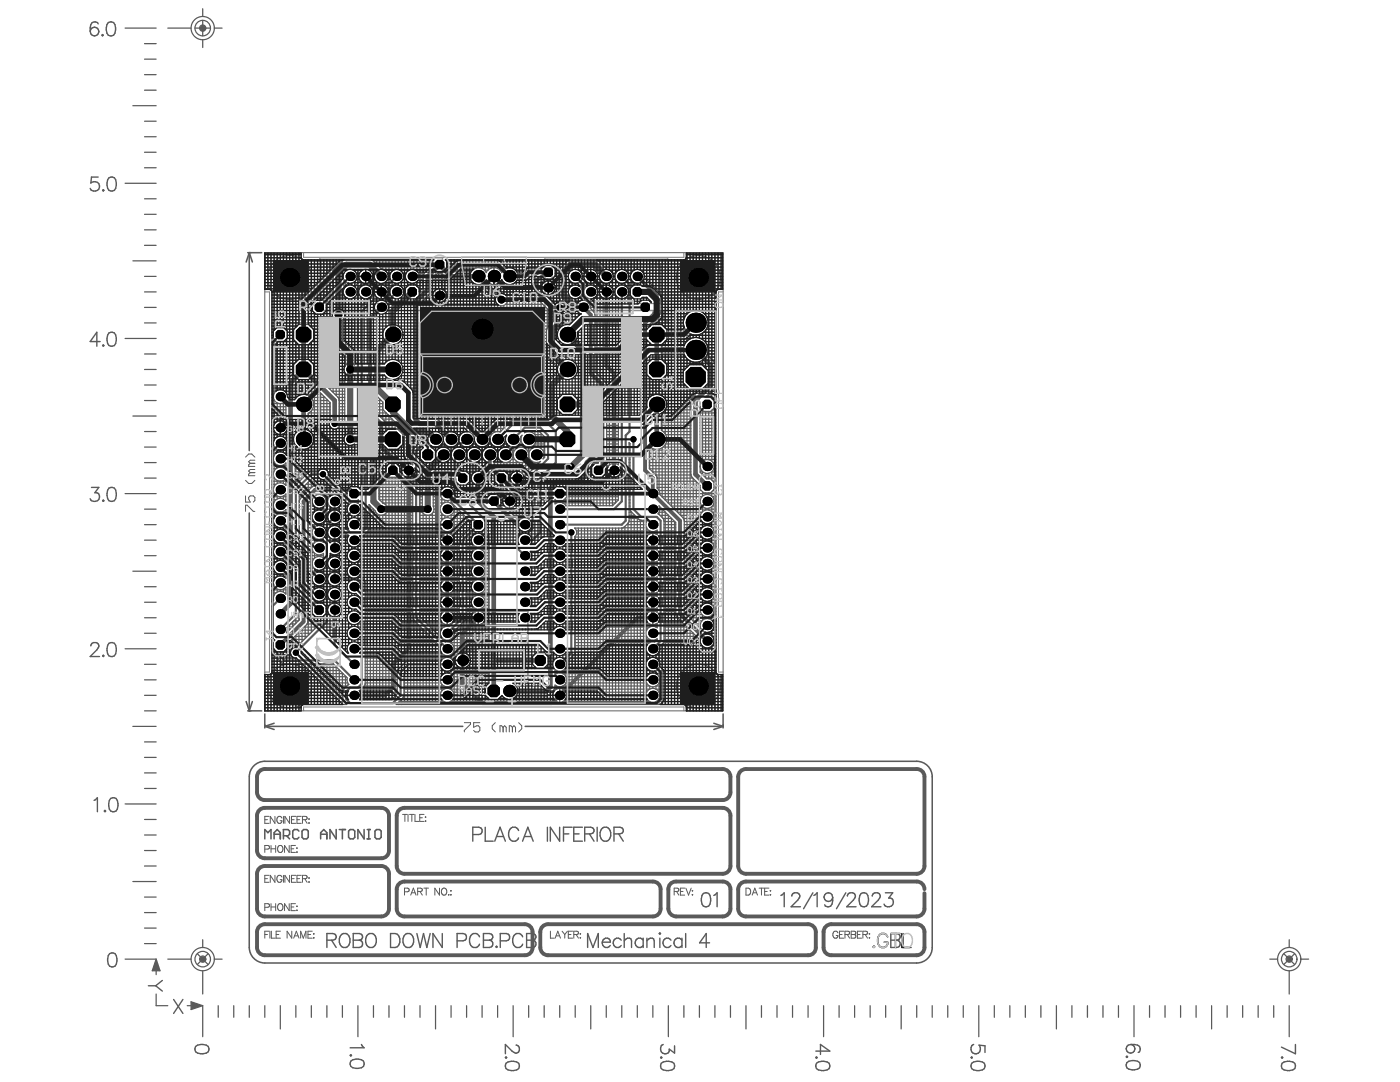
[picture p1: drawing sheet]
<svg xmlns="http://www.w3.org/2000/svg" width="279mm" height="216mm" viewBox="0 0 279 216" stroke-linecap="round" stroke-linejoin="round" font-family="sans-serif">
<g fill="none" stroke="#5a5a5a" stroke-width=".25">
<path d="M25 5.6h6.2M28.8 8.7h2.4M28.8 11.8h2.4M28.8 14.9h2.4M28.8 18h2.4M33.5 5.6h4.6M38.9 5.6h3.1M40.5 1.7v1.6M40.5 4.1v3.1M40.5 7.9v1.6M42.8 5.6h1.5M25 36.6h6.2"/>
<path d="M26.5 21.1h4.7M28.8 24.2h2.4M28.8 27.3h2.4M28.8 30.4h2.4M28.8 33.5h2.4M28.8 39.7h2.4M26.5 52.1h4.7M28.8 42.8h2.4M28.8 45.9h2.4M28.8 49h2.4M28.8 55.1h2.4M28.8 58.2h2.4"/>
<path d="M25 67.5h6.2M28.8 61.3h2.4M28.8 64.4h2.4M28.8 70.6h2.4M28.8 73.7h2.4M28.8 76.8h2.4M28.8 79.9h2.4M25 98.5h6.2M26.5 83h4.7M28.8 86.1h2.4M28.8 89.2h2.4M28.8 92.3h2.4"/>
<path d="M28.8 95.4h2.4M26.5 114h4.7M28.8 101.6h2.4M28.8 104.7h2.4M28.8 107.8h2.4M28.8 110.9h2.4M28.8 117.1h2.4M25 129.5h6.2M28.8 120.2h2.4M28.8 123.3h2.4M28.8 126.4h2.4M28.8 132.6h2.4"/>
<path d="M28.8 135.7h2.4M28.8 138.7h2.4M26.5 144.9h4.7M28.8 141.8h2.4M28.8 148h2.4M28.8 151.1h2.4M28.8 154.2h2.4M28.8 157.3h2.4M25 160.4h6.2M26.5 175.9h4.7M28.8 163.5h2.4M28.8 166.6h2.4"/>
<path d="M28.8 169.7h2.4M28.8 172.8h2.4M28.8 179h2.4M25 191.4h6.2M28.8 182.1h2.4M28.8 185.2h2.4M28.8 188.3h2.4M31.2 192.8l.1 .4h-.3zM31.2 191.8l.6 1.8h-1.2zM31.2 192.5l.3 .8h-.6zM31.2 192.1l.4 1.4h-.9zM31.2 191.4l.7 2.3h-1.5z"/>
<path d="M31.2 193.7v.8M31.2 198.3v2.4h2.3M33.5 191.4h4.6M38.1 199.9l2.4 .8-2.4 .7zM39.4 190.3l2.1 2.2M40.5 187.5v1.6M40.5 193.7v4.6M41.5 190.3l-2.1 2.2M42.8 191.4h1.5M253.4 191.4h1.6M256.2 190.3l2.2 2.2M257.3 187.5v1.6"/>
<path d="M257.3 193.7v4.6M258.4 190.3l-2.2 2.2M259.6 191.4h1.6M37.4 200.7h.7M38.3 200.1l1.8 .6-1.8 .6zM38.4 200.2l1.3 .5-1.3 .4zM38.5 200.4l.9 .3-.9 .3zM38.6 200.5l.4 .2-.4 .1zM40.5 200.7v6.2M43.6 200.7v2.3M46.7 200.7v2.3M49.7 200.7v2.3"/>
<path d="M52.8 200.7v2.3M55.9 200.7v4.6M59 200.7v2.3M62.1 200.7v2.3M65.2 200.7v2.3M68.3 200.7v2.3M71.4 200.7v6.2M74.5 200.7v2.3M77.6 200.7v2.3M80.7 200.7v2.3M83.8 200.7v2.3M86.9 200.7v4.6"/>
<path d="M90 200.7v2.3M93.1 200.7v2.3M96.2 200.7v2.3M99.3 200.7v2.3M102.4 200.7v6.2M105.5 200.7v2.3M108.6 200.7v2.3M111.7 200.7v2.3M114.8 200.7v2.3M117.9 200.7v4.6M121 200.7v2.3M124.1 200.7v2.3"/>
<path d="M127.2 200.7v2.3M130.3 200.7v2.3M133.4 200.7v6.2M136.5 200.7v2.3M139.6 200.7v2.3M142.7 200.7v2.3M145.8 200.7v2.3M148.9 200.7v4.6M152 200.7v2.3M155.1 200.7v2.3M158.2 200.7v2.3M161.3 200.7v2.3"/>
<path d="M164.4 200.7v6.2M167.5 200.7v2.3M170.6 200.7v2.3M173.7 200.7v2.3M176.8 200.7v2.3M179.9 200.7v4.6M182.9 200.7v2.3M186 200.7v2.3M189.1 200.7v2.3M192.2 200.7v2.3M195.3 200.7v6.2M198.4 200.7v2.3"/>
<path d="M201.5 200.7v2.3M204.6 200.7v2.3M207.7 200.7v2.3M210.8 200.7v4.6M213.9 200.7v2.3M217 200.7v2.3M220.1 200.7v2.3M223.2 200.7v2.3M226.3 200.7v6.2M229.4 200.7v2.3M232.5 200.7v2.3M235.6 200.7v2.3"/>
<path d="M238.7 200.7v2.3M241.8 200.7v4.6M244.9 200.7v2.3M248 200.7v2.3M251.1 200.7v2.3M254.2 200.7v2.3M257.3 200.7v6.2"/>
<circle cx="40.5" cy="5.6" r=".08"/>
<circle cx="40.5" cy="5.6" r=".15"/>
<circle cx="40.5" cy="5.6" r=".31"/>
<circle cx="40.5" cy="5.6" r=".46"/>
<circle cx="40.5" cy="5.6" r=".62"/>
<circle cx="40.5" cy="5.6" r="1.55"/>
<circle cx="40.5" cy="5.6" r="2.32"/>
<circle cx="57.8" cy="55.4" r="4.4"/>
<circle cx="139.4" cy="55.4" r="4.4"/>
<circle cx="57.8" cy="136.9" r="4.4"/>
<circle cx="139.4" cy="136.9" r="4.4"/>
<circle cx="40.5" cy="191.4" r=".08"/>
<circle cx="40.5" cy="191.4" r=".15"/>
<circle cx="40.5" cy="191.4" r=".31"/>
<circle cx="40.5" cy="191.4" r=".46"/>
<circle cx="40.5" cy="191.4" r=".62"/>
<circle cx="40.5" cy="191.4" r="1.55"/>
<circle cx="40.5" cy="191.4" r="2.32"/>
<circle cx="257.3" cy="191.4" r=".15"/>
<circle cx="257.3" cy="191.4" r=".08"/>
<circle cx="257.3" cy="191.4" r=".31"/>
<circle cx="257.3" cy="191.4" r=".46"/>
<circle cx="257.3" cy="191.4" r=".62"/>
<circle cx="257.3" cy="191.4" r="1.55"/>
<circle cx="257.3" cy="191.4" r="2.32"/>
</g>
<g fill="none" stroke="#5a5a5a" stroke-width=".77">
<path d="M51.6 154.1l.8-.6h.4h91.4a1.55 1.55 0 0 1 1.6 1.5v3.1a1.55 1.55 0 0 1-1.6 1.5h-91.4a1.55 1.55 0 0 1-1.5-1.5v-3.1zM182.9 153.5a1.52 1.52 0 0 1 1.6 1.5M182.9 153.5h-34a1.55 1.55 0 0 0-1.6 1.5v17.8a1.55 1.55 0 0 0 1.6 1.6h34a1.55 1.55 0 0 0 1.6-1.6v-17.8M76.1 172.8a1.52 1.52 0 0 1 1.5 1.5M76.1 172.8h-23.3a1.55 1.55 0 0 0-1.5 1.6v6.9a1.55 1.55 0 0 0 1.5 1.6h23.3a1.52 1.52 0 0 0 1.5-1.5M77.6 162.7a1.52 1.52 0 0 0-1.5-1.5h-23.3a1.55 1.55 0 0 0-1.5 1.5v7a1.55 1.55 0 0 0 1.5 1.6h23.3M77.6 169.8a1.49 1.49 0 0 1-1.5 1.5M77.6 162.7v7M77.6 174.4v6.9M80.7 174.4a1.52 1.52 0 0 1-1.5-1.6v-10.1a1.55 1.55 0 0 1 1.5-1.5h63.5a1.55 1.55 0 0 1 1.6 1.5v10.1a1.55 1.55 0 0 1-1.5 1.6h-63.6M130.3 175.9h-49.6a1.55 1.55 0 0 0-1.5 1.5v3.9M130.3 175.9a1.52 1.52 0 0 1 1.5 1.5"/>
<path d="M131.8 177.4v3.9a1.52 1.52 0 0 1-1.5 1.6M134.9 175.9h-.1a1.49 1.49 0 0 0-1.4 1.5v3.9a1.58 1.58 0 0 0 1.5 1.6M134.9 175.9h9.4a1.52 1.52 0 0 1 1.5 1.5M145.8 177.4v3.9a1.55 1.55 0 0 1-1.6 1.6h-9.3M184.5 178.2v3.1a1.55 1.55 0 0 1-1.6 1.6h-34a1.52 1.52 0 0 1-1.6-1.5M184.5 177.4a1.52 1.52 0 0 0-1.6-1.5h-34a1.55 1.55 0 0 0-1.6 1.5v3.9M79.2 181.4a1.52 1.52 0 0 0 1.5 1.5M80.7 182.9h49.6M106.3 189.1a1.49 1.49 0 0 1-1.5 1.5M106.3 189.1v-3.1a1.55 1.55 0 0 0-1.6-1.6h-51.9a1.55 1.55 0 0 0-1.5 1.6v3.1a1.55 1.55 0 0 0 1.5 1.5h51.9M162.8 189.1a1.49 1.49 0 0 1-1.5 1.5M162.8 189.1v-3.1a1.55 1.55 0 0 0-1.5-1.6h-51.9a1.55 1.55 0 0 0-1.6 1.6v3.1a1.55 1.55 0 0 0 1.6 1.5h51.9"/>
<path d="M164.4 189.1v-3.1a1.55 1.55 0 0 1 1.5-1.6h17a1.55 1.55 0 0 1 1.6 1.6v3.1a1.55 1.55 0 0 1-1.6 1.5h-17a1.52 1.52 0 0 1-1.5-1.5"/>
</g>
<g fill="none" stroke="#5a5a5a" stroke-width=".31">
<path d="M49.4 50.4h2.8M49.7 50.4v39.5M49.7 50.4l.7 1.9M49.7 50.4l-.6 1.9M49.7 102.4v39.4M49.1 140l.6 1.8M50.4 140l-.7 1.8M49.4 141.8h2.8M50.4 153.1a3.1 3.1 0 0 1 2.4-1.2h130.1a3.1 3.1 0 0 1 3.1 3.1v34.1a3.1 3.1 0 0 1-3.1 3.1h-130.1a3.1 3.1 0 0 1-3.1-3.2v-34l.1-.7zM52.8 142.5v2.7M52.8 144.9l1.9 .7M52.8 144.9h39.6"/>
<path d="M54.7 144.3l-1.9 .6M104.8 144.9h39.5M142.5 144.3l1.8 .6M144.3 142.5v2.7M144.3 144.9l-1.8 .7M52.8 167.4v-1.9l.7 .6 .6-.6v1.9M54.7 167.4v-1.3l.6-.6 .6 .6v1.3M54.7 166.5h1.2M56.6 166.8h.9l.3-.3v-.7l-.3-.3h-.9v1.9M57.2 166.8l.6 .6M59.7 165.8l-.4-.3h-.6l-.3 .3v1.3l.3 .3h.6l.4-.3M60.3 165.8l.3-.3h.6l.3 .3v1.3l-.3 .3h-.6l-.3-.3z"/>
<path d="M64 166.5h1.2M64 167.4v-1.3l.6-.6 .6 .6v1.3M67.1 165.5v1.9l-1.2-1.9v1.9M67.7 165.5h1.2M68.3 165.5v1.9M69.6 165.8l.3-.3h.6l.3 .3v1.3l-.3 .3h-.6l-.3-.3zM72.7 165.5v1.9l-1.3-1.9v1.9M73.3 165.5h.6M73.3 167.4h.6M73.6 165.5v1.9M74.8 165.8l.3-.3h.7l.3 .3v1.3l-.3 .3h-.7l-.3-.3z"/>
<circle cx="57.8" cy="55.4" r="1.94"/>
<circle cx="139.4" cy="55.4" r="1.94"/>
<circle cx="57.8" cy="136.9" r="1.94"/>
</g>
<g fill="none" stroke="#5a5a5a" stroke-width=".2">
<path d="M52.8 50.4h91.5v91.4h-91.5zM49 98.9v1.3h.9l-.3-.9 .3-.4h.7l.3 .4v.6l-.3 .3M49 95.9l.6 .6h.6l.7-.6M49 91.2l.6-.6h.6l.7 .6M49.9 92.4l-.3 .4v.3h1.3M49.9 94.3l-.3 .3v.3h1.3M49.9 94.3h1M49.9 92.4h1M50.9 93.7h-1l-.3 .3 .3 .3M50.9 91.8h-1l-.3 .3 .3 .3M49 102v-1.2h.3l1.3 1.2h.3M92.7 144.2h1.2v.3l-1.2 1.2v.4"/>
<path d="M95.8 144.2h-1.3v.9l.6-.3h.4l.3 .3v.6l-.3 .4h-.7l-.3-.4M98.9 144.2l-.7 .6v.6l.7 .7M100.4 145.1l-.3-.3h-.3v1.3M100.4 145.1v1M100.4 145.1l.3-.3 .3 .3v1M102.3 145.1l-.3-.3h-.4v1.3M102.3 145.1v1M102.3 145.1l.3-.3 .3 .3v1M103.5 144.2l.6 .6v.6l-.6 .7M52.8 169.4h.8l.2-.2-.1-.4-.9-.1v1.4M52.8 175.3h.6M52.8 163.6h.6"/>
<path d="M53.7 162.9h-.9v1.4h.9M53.7 174.7h-.9v1.4h.9M54.1 168.7v1.4M54.1 169.4h.9M54.9 162.9v1.4l-1-1.4v1.4M54.9 174.7v1.4l-1-1.4v1.4M55 168.7v1.4M55.7 168.8a.65 .65 0 0 1 .8 .6 .65 .65 0 0 1-.8 .6l-.3-.4 .1-.6zM56.3 175a.51 .51 0 0 0-.6-.3 .51 .51 0 0 0-.4 .5v.3a.5 .5 0 0 0 .5 .6 .5 .5 0 0 0 .5-.6h-.4M56.3 163.2a.51 .51 0 0 0-.6-.3 .51 .51 0 0 0-.4 .5v.4a.5 .5 0 0 0 .5 .5 .5 .5 0 0 0 .5-.5h-.4M56.6 162.9v1.4M56.6 174.7v1.4"/>
<path d="M57.7 168.7v1.4l-.9-1.4v1.4M57.8 162.9v1.4l-.9-1.4v1.4M57.8 174.7v1.4l-.9-1.4v1.4M58.1 169.4h.5M58.2 175.3h.5M58.2 163.6h.5M59 168.7h-.9v1.4h.9M59 174.7h-.8v1.4h.8M59 162.9h-.8v1.4h.8M59.2 169.2h.1zM59.2 170h.1zM59.3 175.3h.5"/>
<path d="M59.3 163.6h.5M60.1 174.7h-.8v1.4h.8M60.1 162.9h-.8v1.4h.8M60.4 175.3h.8l.1-.2-.1-.3-.8-.1v1.4M60.4 163.6l.8-.1 .1-.2-.1-.3-.8-.1v1.4M60.8 175.3l.5 .8M60.8 163.6l.5 .7M61.6 175.2h.1zM61.6 163.4h.1zM61.6 164.2h.1zM61.7 175.9v.2zM80.3 162.5h1"/>
<path d="M80.7 177.9h.8l.2-.2-.1-.4-.9-.1v1.4M80.8 162.5v1.4M81.4 162.5v1.4M81.7 162.5h1M82 178.6l.5-1.4 .5 1.4M82.2 178.1h.6M82.2 162.5v1.4M82.8 162.5v1.4h.8M83.4 177.9l.7-.1 .2-.2-.1-.3-.8-.1v1.4M83.8 163.2h.5M83.8 177.9l.5 .7M84.6 177.2h.9"/>
<path d="M84.6 162.5h-.8v1.4h.8M84.9 163h.1zM84.9 163.8h.1zM85.1 177.2v1.4M87.7 177.2v1.4l-.9-1.4v1.4M88.2 177.4l.2-.1a.65 .65 0 0 1 .8 .6 .65 .65 0 0 1-.8 .6l-.3-.4zM89.6 178.5v.1zM90 177.7v.1zM90 178.5v.1zM134.5 177.9l.8-.1 .2-.2-.1-.3-.9-.1v1.4M135 177.9l.5 .7M135.8 177.9h.5"/>
<path d="M136.7 177.2h-.9v1.4h.9M136.9 177.2l.5 1.4 .5-1.4M138.1 177.7h.2zM138.2 178.5v.1zM148.9 177.2h.4a.74 .74 0 0 1 .5 .7 .74 .74 0 0 1-.5 .7h-.4zM150.1 178.6l.5-1.4 .6 1.4M150.3 178.1h.7M151.5 177.2h.9M152 177.2v1.4M152.6 177.9h.5M153.5 177.2h-.9v1.4h.9M153.7 177.7h.1z"/>
<path d="M153.8 178.5v.1zM52.8 181h.8l.2-.2-.1-.4-.9-.1v1.4M52.8 186.5h.6M53.7 185.8h-.9v1.4M53.9 185.8v1.4M54.1 180.3v1.4M54.1 181h.9M54.2 185.8v1.4h.8M55 180.3v1.4M55.1 186.5h.5M55.7 180.4a.65 .65 0 0 1 .8 .6 .65 .65 0 0 1-.8 .6l-.3-.4 .1-.6zM56 185.8h-.9v1.4h.9"/>
<path d="M57.7 180.3v1.4l-.9-1.4v1.4M58.1 181h.5M58.2 185.8v1.4l-.9-1.4v1.4M58.6 187.2l.5-1.4 .6 1.4M58.8 186.7h.7M59 180.3h-.9v1.4h.9M59.2 180.8h.1zM59.3 181.6v.1zM60 187.2v-1.4l.5 1.4 .6-1.4v1.4M61.5 186.5h.5M62.3 185.8h-.8v1.4h.8M62.6 186.3h.1z"/>
<path d="M62.6 187.1h.1zM109.8 185.8v1.4h.8M110.8 187.2l.5-1.4 .6 1.4M111 186.7h.7M112.2 185.8l.5 .7M112.7 186.5v.7M113.2 185.8l-.5 .7M113.4 186.5h.6M114.3 185.8h-.9v1.4h.9M114.5 186.5l.8-.1 .1-.2v-.3l-.9-.1v1.4M115 186.5l.4 .7M115.8 186.3h.1z"/>
<path d="M115.8 187.1h.1zM167.2 186.1a.51 .51 0 0 0-.6-.3 .51 .51 0 0 0-.4 .5v.4a.5 .5 0 0 0 .5 .5 .5 .5 0 0 0 .5-.5h-.3M167.5 186.5h.6M168.4 185.8h-.9v1.4h.9M168.6 186.5l.8-.1 .2-.2-.1-.3-.9-.1v1.4M169.1 186.5l.5 .7M169.9 185.8l.8 .1v.4l-.2 .2 .3 .2-.1 .4-.8 .1zM169.9 186.5h.6M171.1 186.5h.5M172 185.8h-.9v1.4h.9M172.2 186.5l.8-.1 .1-.2v-.3l-.9-.1v1.4M172.7 186.5l.4 .7"/>
<path d="M173.4 186.3h.2zM173.4 187.1h.2z"/>
</g>
<g fill="none" stroke="#5a5a5a" stroke-width=".28">
<path d="M19.6 4.8a.82 .82 0 0 0-1.2-.3l-.3 .4-.1 1.3M20.3 7l.2-.1 .1 .1-.1 .2zM21.6 4.5a.91 .91 0 0 1 1.3 .4 2.3 2.3 0 0 1-.2 2.1 .9 .9 0 0 1-1.4-.4 2.3 2.3 0 0 1 .3-2.1zM19.6 35.3h-1.3l-.2 1.2a.98 .98 0 0 1 1.5 0 .98 .98 0 0 1-.2 1.5 .98 .98 0 0 1-1.4-.4M20.6 37.9l.1 .1-.1 .1-.1-.1zM21.8 35.5a.91 .91 0 0 1 1.3 .4 2.3 2.3 0 0 1-.3 2.1 .91 .91 0 0 1-1.3-.4 2.3 2.3 0 0 1 .3-2.1zM20 68.2h-2l1.3-1.9v2.8M20.6 68.8l.1 .1-.1 .2-.1-.2zM21.8 66.4a.91 .91 0 0 1 1.3 .4 2.3 2.3 0 0 1-.3 2.1 .91 .91 0 0 1-1.3-.3 2.3 2.3 0 0 1 .3-2.2zM18.3 97.3h1.4l-.8 1a.89 .89 0 0 1 1 1 .89 .89 0 0 1-1.2 .7l-.4-.1-.3-.4M20.6 99.8l.1 .1-.1 .1-.1-.1zM21.8 97.4a.91 .91 0 0 1 1.3 .4 2.3 2.3 0 0 1-.3 2.1 .91 .91 0 0 1-1.3-.4 2.3 2.3 0 0 1 .3-2.1z"/>
<path d="M18.1 128.9l.3-.5 .8-.2a.68 .68 0 0 1 .4 1.1l-1.6 1.7h1.9M20.6 130.7l.1 .2-.1 .1-.1-.1zM21.8 128.4a.91 .91 0 0 1 1.3 .4 2.3 2.3 0 0 1-.3 2.1 .91 .91 0 0 1-1.3-.4 2.3 2.3 0 0 1 .3-2.1zM18.8 159.7l.6-.5v2.8M22.1 159.3a.91 .91 0 0 1 1.3 .4 2.3 2.3 0 0 1-.2 2.1 .91 .91 0 0 1-1.4-.4 2.3 2.3 0 0 1 .3-2.1zM20.9 161.7l.2 .1-.2 .2-.1-.2zM94.4 166.5h1.1a.73 .73 0 0 0 .7-.7 .73 .73 0 0 0-.7-.7h-1.1v2.8M96.8 165.1v2.8h1.6M98.7 167.9l1.1-2.8 1.1 2.8M99.1 166.9h1.4M103.5 165.7a1.02 1.02 0 0 0-1.2-.6 1.02 1.02 0 0 0-.8 1 1.22 1.22 0 0 0 .3 1.4 1.22 1.22 0 0 0 1.3 .2l.4-.5M104.3 167.9l1-2.8 1.1 2.8"/>
<path d="M104.7 166.9h1.3M109.2 165.1v2.8M111.7 165.1v2.8l-1.9-2.8v2.8M112.5 166.4h1M114.2 165.1h-1.7v2.8M114.5 166.4h1.1M116.2 165.1h-1.7v2.8h1.7M116.7 166.4l1.6-.1a.64 .64 0 0 0 0-1.1l-1.6-.1v2.8M117.6 166.4l1 1.5M119.2 165.1v2.8M120 165.5a1.03 1.03 0 0 1 1.2-.4 1.03 1.03 0 0 1 .7 1 1.22 1.22 0 0 1-.3 1.4 1.22 1.22 0 0 1-1.3 .2 1.73 1.73 0 0 1-.3-2.2zM122.5 166.4l1.6-.1a.64 .64 0 0 0 0-1.1l-1.6-.1v2.8"/>
<path d="M123.5 166.4l.9 1.5M140.4 178.3a.91 .91 0 0 1 1.3 .4 2.3 2.3 0 0 1-.3 2.1 .9 .9 0 0 1-1.3-.4 2.3 2.3 0 0 1 .3-2.1zM142.4 178.7l.7-.6v2.8M155.8 178.7l.7-.6v2.8M158 178.8l.3-.5 .8-.2a.68 .68 0 0 1 .4 1.1l-1.6 1.7h1.8M162.2 178.1l-1.8 3.2M162.4 178.7l.7-.6v2.8M166.2 179.1l-.1 1.3a.81 .81 0 0 1-.7 .5 .81 .81 0 0 1-.8-.4M168.8 178.1l-1.9 3.2M169.1 178.8l.3-.5 .8-.2a.68 .68 0 0 1 .4 1.1l-1.6 1.7h1.8M171.9 178.3a.91 .91 0 0 1 1.3 .4 2.3 2.3 0 0 1-.3 2.1 .9 .9 0 0 1-1.3-.4 2.3 2.3 0 0 1 .3-2.1zM174.1 178.8l.2-.5 .8-.2a.68 .68 0 0 1 .4 1.1l-1.6 1.7h1.9"/>
<path d="M176.7 178.1h1.5l-.8 1.1a.89 .89 0 0 1 .9 1 .89 .89 0 0 1-1.2 .7l-.4-.1-.3-.4M21.9 190.3a.91 .91 0 0 1 1.3 .4 2.3 2.3 0 0 1-.3 2.1 .91 .91 0 0 1-1.3-.4 2.3 2.3 0 0 1 .3-2.1zM29.6 196.7h1.5M31.1 196.7l1.3 1.1M32.4 195.6l-1.3 1.1M34.6 199.4l1.9 2.8M36.5 199.4l-1.9 2.8M65.2 187.6l1.6-.1a.64 .64 0 0 0 0-1.1l-1.6-.1v2.8M66.2 187.6l.9 1.5M68.2 186.4a1.06 1.06 0 0 1 1.6 .9 1.22 1.22 0 0 1-.2 1.4 1.22 1.22 0 0 1-1.4 .2 1.69 1.69 0 0 1 0-2.5zM70.5 186.3l1.6 .1a.64 .64 0 0 1 0 1.1l-.4 .1a.73 .73 0 0 1 .7 .7 .73 .73 0 0 1-.7 .8h-1.2zM70.5 187.6h1.2"/>
<path d="M73.2 186.7a1.03 1.03 0 0 1 1.2-.4 1.03 1.03 0 0 1 .7 1 1.22 1.22 0 0 1-.3 1.4 1.22 1.22 0 0 1-1.3 .2 1.73 1.73 0 0 1-.3-2.2zM77.9 186.3h1a1.49 1.49 0 0 1 .9 1.4 1.49 1.49 0 0 1-.9 1.4h-1zM80.7 186.7a1.03 1.03 0 0 1 1.2-.4 1.03 1.03 0 0 1 .6 1 1.22 1.22 0 0 1-.2 1.4 1.22 1.22 0 0 1-1.3 .2 1.73 1.73 0 0 1-.3-2.2zM83.2 186.3l.7 2.8 .6-2.8 .7 2.8 .6-2.8M88.3 186.3v2.8l-1.9-2.8v2.8M91.2 187.7h1.2a.73 .73 0 0 0 .7-.7 .73 .73 0 0 0-.7-.7h-1.2v2.8M95.7 186.9a1.02 1.02 0 0 0-1.2-.6 1.02 1.02 0 0 0-.8 1 1.22 1.22 0 0 0 .3 1.4 1.22 1.22 0 0 0 1.3 .2l.4-.5M96.5 186.3l1.6 .1a.64 .64 0 0 1 0 1.1l-.4 .1a.73 .73 0 0 1 .7 .7 .73 .73 0 0 1-.7 .8h-1.2zM96.5 187.6h1.2M99.1 188.8l.1 .1-.1 .2-.1-.2zM99.8 187.7h1.2a.73 .73 0 0 0 .7-.7 .73 .73 0 0 0-.7-.7h-1.2v2.8M104.3 186.9a1.02 1.02 0 0 0-1.2-.6 1.02 1.02 0 0 0-.8 1 1.22 1.22 0 0 0 .3 1.4 1.22 1.22 0 0 0 1.3 .2l.4-.5"/>
<path d="M105.1 186.3l1.6 .1a.64 .64 0 0 1 0 1.1l-.4 .1a.73 .73 0 0 1 .7 .7 .73 .73 0 0 1-.7 .8h-1.2zM105.1 187.6h1.2M117.3 189.1v-2.8l1 2.8 1.1-2.8v2.8M120.2 188a.88 .88 0 0 0 .5 1 .88 .88 0 0 0 1.1-.3M120.3 187.6a.77 .77 0 0 1 .9-.4 .77 .77 0 0 1 .6 .8h-1.6zM124 187.6a.89 .89 0 0 0-1.3-.1 .89 .89 0 0 0 0 1.3 .89 .89 0 0 0 1.3-.1M124.6 187.7l.6-.5 .7 .1 .1 .4v1.4M124.6 186.3v2.8M128.4 187.6a.89 .89 0 0 0-1.4-.1 .89 .89 0 0 0 0 1.3 .89 .89 0 0 0 1.4-.1M128.4 187.2v1.9M129.1 187.7l.7-.5 .6 .1 .2 .4v1.4M129.1 187.2v1.9"/>
<path d="M131.6 186.3l.1-.2 .1 .2-.1 .1zM131.7 187.2v1.9M133.9 187.6a.89 .89 0 0 0-1.3-.1 .89 .89 0 0 0 0 1.3 .89 .89 0 0 0 1.3-.1M136.1 187.6a.89 .89 0 0 0-1.3-.1 .89 .89 0 0 0 0 1.3 .89 .89 0 0 0 1.3-.1M136.1 187.2v1.9M136.8 186.3v2.8M141.6 188.1h-2l1.3-1.8v2.8M39 208.8a2.16 2.16 0 0 1 2.6 0 .9 .9 0 0 1-.4 1.3 2.3 2.3 0 0 1-2.2-.2l-.1-.4zM69.9 210.6l.1-.1 .1 .1-.1 .1zM70 211.7a2.16 2.16 0 0 1 2.5 0 .9 .9 0 0 1-.4 1.4 2.31 2.31 0 0 1-2.1-.3l-.1-.4zM72.1 208.4l.6 .7h-2.8M100.9 211l.1-.1 .1 .1-.1 .2z"/>
<path d="M101 212.2a2.16 2.16 0 0 1 2.5 0 .9 .9 0 0 1-.4 1.3 2.31 2.31 0 0 1-2.1-.3l-.1-.4zM103 208.5l.5 .3 .1 .8a.68 .68 0 0 1-1 .4l-1.7-1.6v1.9M131.8 211l.2-.1 .1 .1-.1 .2zM132 212.2a2.16 2.16 0 0 1 2.5 0 .9 .9 0 0 1-.4 1.3 2.31 2.31 0 0 1-2.1-.3l-.2-.4zM132.4 208.4a.95 .95 0 0 0-.4 1.5 .95 .95 0 0 0 1.6-.2v-.4l1 .8v-1.4M162.8 209.7h2.8l-1.9-1.3v2M162.8 211l.1-.1 .2 .1-.2 .2zM162.9 212.2a2.16 2.16 0 0 1 2.6 0 .9 .9 0 0 1-.4 1.3 2.31 2.31 0 0 1-2.2-.3l-.1-.4zM193.8 211l.1-.1 .2 .1-.2 .2zM193.9 212.2a2.16 2.16 0 0 1 2.5 0 .9 .9 0 0 1-.4 1.3 2.31 2.31 0 0 1-2.1-.3l-.1-.4zM194.3 208.4a.98 .98 0 0 0-.4 1.4 .98 .98 0 0 0 1.5 .2 .98 .98 0 0 0 0-1.5l1.2 .2v1.3M224.9 212a2.16 2.16 0 0 1 2.5 0 .9 .9 0 0 1-.4 1.3 2.3 2.3 0 0 1-2.1-.2l-.1-.4z"/>
<path d="M224.9 210.7l.1 .2-.1 .1-.1-.1zM225.7 208.4l1.3 .1a.81 .81 0 0 1 .6 .7 .81 .81 0 0 1-.4 .8M255.7 211l.2-.1 .1 .1-.1 .2zM255.9 212.2a2.16 2.16 0 0 1 2.5 0 .9 .9 0 0 1-.4 1.3 2.31 2.31 0 0 1-2.1-.3l-.2-.4zM258.5 208.4v1.9l-2.8-1.4"/>
<circle cx="18.9" cy="6.3" r=".87"/>
<circle cx="165.3" cy="179" r=".87"/>
<circle cx="225.6" cy="209.3" r=".87"/>
</g>
<path d="M52.8 58.2h1v75.9h-1M60.6 50.4v.9h75.9v-.9M144.3 58.2h-.9v75.9h.9M60.6 141.8v-.7h75.9v.7" fill="none" stroke="#787878" stroke-width=".2"/>
<path d="M63.8 51.4h24.5v10.6h-24.5zM108.8 51.4h24.4v10.6h-24.4z" fill="none" stroke="#8c8c8c" stroke-width=".28"/>
<path d="M65.2 52.8h21.7v7.8h-21.7zM110.2 52.8h21.6v7.8h-21.6zM73.6 60.6v1.4M78.6 60.6v1.4M118.5 60.6v1.4M123.5 60.6v1.4" fill="none" stroke="#8c8c8c" stroke-width=".25"/>
<path d="M85.4 63.8l.3-.3h1v.6l-.4 .3h-.6l-.3-.3zM85.4 62.5l.6 .4 .7 .6M87.3 62.5h.6M87.6 62.5v1.6l.3 .3h.3l.3-.3M131.6 62.3h-1.3v.3l1.3 1.2v.3M132.2 62.3h.6M132.5 62.3v1.5l.3 .3h.3l.3-.3M91 137.9l.3-.3h.3l.4 .3v1.5M91.6 139.4h.7M92.3 129.8h1.8v-.9l-.3-.3h-.3l-.3 .3v.9M92.9 137.9l.3-.3h.6l.3 .3v.6l-.3 .3-.9-.3v.9h1.2M94.8 121.9h10.6v18.1h-10.6z" fill="none" stroke="#8c8c8c" stroke-width=".31"/>
<circle cx="93.2" cy="129.8" r=".15" fill="#8c8c8c"/>
<path d="M92.3 129.8v-.9l.3-.3h.3l.3 .3v.9M92.3 124.9v1.2M92.3 125.5h1.8M93.2 126.7v1.3M94.1 126.7h-1.2l-.6 .6 .6 .7h1.2" fill="none" stroke="#8c8c8c" stroke-width=".31"/>
<g fill="none" stroke="#5a5a5a" stroke-width=".25">
<path d="M52.8 54.5h2.8M52.8 53.9h3.1M52.8 55.1h2.6M52.8 55.8h2.6M52.8 56.4h2.8M52.8 57h3.2M52.8 50.8h7.3M52.8 51.4h7.3M52.8 53.3h3.8M52.8 57.6h4.2M52.8 52.7h14.9M52.8 52.1h15.5l-1.5 1.5"/>
<path d="M53.5 50.5v7.3M54.1 50.5v7.4M54.3 58.9h12.2M54.3 59.5h12.2M54.7 50.5v15.4M55.3 50.5v14.9M55.9 50.5v3.4M55.9 56.9v8.5M56.6 50.5v2.8M56.6 57.4v8M57.2 50.5v2.6M57.2 57.7v8.2"/>
<path d="M57.8 50.5v2.5M57.8 57.8v17.4M58.4 50.5v2.6M58.4 57.7v16.9M58.6 57.6h7.9M59 50.5v2.8M59 57.4v7.9M59.6 57h6.9M59.7 50.5v3.4M59.7 56.9v7.8M59.7 53.9h6.9M60 56.4h6.5"/>
<path d="M60 54.5h6.5M60.1 51.3v-.8h-7.3v7.3h1M60.2 55.8h6.3M60.2 55.1h6.3M60.3 51.7v13M60.6 51.8h8.1M60.9 51.8v12.9M61.5 51.8v12.9M62.1 51.8v13.5M62.8 51.8v8.4M63.4 51.8v8.1M64 51.8v8.1"/>
<path d="M64.6 51.8v8.3M65.2 51.8v25.3M65.9 51.8v25.9M66.5 58.2h-12.2v61.9l.3-.3M66.5 51.8v10.5M67.1 51.8v1.5h-8.1M67.7 51.8v.9M68.3 51.8v.3M68.6 56.4h.6M68.6 57h.6M68.6 59.5h.6M68.6 55.8v1.8"/>
<path d="M68.6 58.9v3.4M69 56.2v1M69 59.3v13.6M69.6 56.5v.4M69.6 59.6v12.9M70.2 56.5v.4M70.2 59.6v12.9M70.5 53.9h1.8M70.5 56.4h1.1M70.5 57h.4M70.5 59.5h.3M70.8 59.3v13.5"/>
<path d="M70.8 53.9v.2M70.8 56.2v1M71.1 54.5h.6M71.1 55.8h.6M71.3 55.1h.3M71.4 53.9v2.6M71.7 56.2l-.7 .8M72.1 53.9v.2M72.1 59.5h.2M72.7 59.6v1.1M73.3 59.6v.5M73.9 59.3v.2h-.3"/>
<path d="M74 59.3l-1.9 1.9v-1.9M74.1 56h.9M74.1 57.4h.9M74.2 51.8h12.4l-.3 .3v.8l-1.6 1.6M74.2 55.8h.6M74.2 57.6h.6M74.2 58.9h.6M74.4 55l.3 .3M74.4 55.1h.1v.9M74.4 58.2h.3M74.5 52.1h11.9M74.5 52.1l1.7 1.7"/>
<path d="M74.5 57.4v1.7h.5M74.5 51.8v.3M75.1 51.8v.9h11.2M75.8 53.3h10.1M75.8 51.8v1.5M76.4 51.8v2M76.7 53.9h1.8M77 51.8v2.3M77.2 57.4h.4v1.4M77.3 54.5h.6M77.3 55.8h.3M77.3 57.6h.6"/>
<path d="M77.3 58.9h.3M77.5 55.1h.3M77.5 58.2h.3M77.6 51.8v3.9M77.8 55.5l-.5 .5h-.1M77.8 58.6l-.5 .5h-.1M78.2 51.8v2.3M78.2 57v.2M78.3 57h.2M78.8 56.5l-.7 .7M78.9 51.8v2M78.9 56.5v.4"/>
<path d="M79.5 51.8v2M79.5 56.5v.4M79.8 53.9h1.8M79.8 56.4h1.8M79.8 57h1.6M80.1 51.8v2.3M80.1 56.2v1M80.4 54.5h.6M80.4 55.8h.6M80.4 57.6h.5M80.6 55.1h.3M80.6 58.2h.1"/>
<path d="M80.7 51.8v6.5M81.3 51.8v2.3M81.3 56.2v.9M82 51.8v2M82 56.5v.4M82.6 51.8v2M82.6 56.5v.4M82.9 53.9h2.4M82.9 56.4h1.5M83.1 57h1.3M83.2 51.8v2.3M83.2 56.2v.9"/>
<path d="M83.5 54.5h1.2M83.5 55.8h.9M83.7 55.1h.7M83.7 57.6h.5M83.8 51.8v6.2M84.4 51.8v5.6l-.7 .8v-.7l-.7-.6h-1.4l-.7 .6v.6l-.3 .3M85 59.5h1.4M85.1 51.8v2.3M85.1 59.4v24.2M85.6 58.9h.7M85.7 51.8v1.7M85.7 58.8v24.8"/>
<path d="M86 58.5l-2.1 2.1v22.8l.2 .2h25.2M86.2 58.2h.4M86.3 55.8h3M86.3 56.4h8.1v7.5M86.3 57h9.7M86.3 57.6h1.1M86.3 51.8v1.1M86.7 55.1h2M86.9 54.9v2.9M87.3 54.5h.8M87.5 54.3v3.3M87.7 54.2l-1.4 1.3v28.1"/>
<path d="M87.7 54.2l1.7 1.6M88.1 57.6h8.5M88.2 54.6v3M88.8 55.2v2.9M88.8 59.9v25.2M88.9 58.2h8.3M89 59.5h9.5M89.1 52.1h24.2l-1.5 1.4M89.1 58.9h8.7M89.1 52.7h23.5M89.4 51.8v1.4M89.4 55.8v29.9"/>
<path d="M89.5 53.3h18.9M90 51.8v2M90.1 53.9h4.2M90.6 51.8v2.4M90.6 56.1v30.1M91.3 56.1v30.6h.6v-30.6M91.3 51.8v2.4M91.9 51.8v2.4M92.5 51.8v2.4M92.5 56.1v30.1M93.1 51.8v2.4M93.1 56.1v30"/>
<path d="M93.7 56.1v9h-9.8M93.7 51.8v2.4M94.1 56.1h-4.1v30M94.4 51.8v2M95 51.8v1.7M95 56.7v6.7M95.6 56.8v6.4h-11.7M95.6 51.8v1.6M95.8 56.8l3 3.1M96.2 51.8v1.8M96.2 57.2v5.9M96.7 53.9h.7"/>
<path d="M96.8 57.9v5.3h14.6M96.8 51.8v2.3M97.5 51.8v2M97.5 58.5v4.9M98.1 51.8v1.7M98.1 59.1v4.8M98.4 56.8l1.8 1.8M98.6 57h7.6M98.7 59.7v5.4h10.8M98.7 51.8v1.6M98.7 56.8v.3M99.2 57.6h7"/>
<path d="M99.3 51.8v1.8M99.3 56.6v1.1M99.7 56.4h.9v2.2M99.8 53.9h.7M99.9 51.8v2.3M99.9 56.1v2.2M100.6 51.8v2M100.9 58.9h5.6l3 3-25.6 .1M101.2 51.8v1.7M101.2 56.7v2.5M101.3 59.5h5.8M101.8 51.8v1.6"/>
<path d="M101.8 56.8v27.4M102.4 51.8v1.8M102.4 56.6v27.3h7M102.8 56.4h3.4M102.9 53.9h5.1M103 51.8v2.3M103 56.1v27.8M103.2 55.8h3M103.3 54.5h4.3M103.4 55.1h3.3M103.6 51.8v32.1M104.3 51.8v32.1"/>
<path d="M104.9 51.8v32.1M105.5 51.8v32.1M106.1 51.8v32.1M106.2 55.9v2.3h-6.3M106.6 55.2l1.4-1v-.6l.7-.7h1.4l.7 .7v1.4l-.7 .7h-1.2l-1 .7M106.7 51.8v3.3M106.7 59.1v24.8M107.4 51.8v2.9M107.4 59.8v24.1M107.9 56.4h.6M107.9 57h.2M107.9 57.6h.1"/>
<path d="M107.9 56.4v1.5l2.6 2.6h.5M108 51.8v2.5M108 56.3v1.7M108.6 51.8v1.3M108.6 55.9v.4M108.8 55.8h2.7M108.9 58.9h2.6M109.2 51.8v1.1M109.2 55.7v.3M109.2 58.8v.4M109.5 59.5h2.1M109.8 51.8v1.1"/>
<path d="M109.8 55.7v.4M109.8 58.8v1M110.3 56.4h1.2M110.5 51.8v1.5h1.5M110.5 55.4v1.1M110.5 58.4v2M110.6 58.2h.9M110.7 55.1h.8M110.7 57h.8M110.8 57.6h.7M110.8 54.5h.7M110.8 53.9h.8"/>
<path d="M111.1 51.8v8.7M111.5 54.3v4.8M111.7 51.8v1.8M111.7 59.8v.5M111.8 59.9l1.1 1.1v.7l-3.5 3.5M112.3 51.8v1.2M112.9 51.8v.6M113.6 51.8h-24.7l.2 .3v.8l1.3 1.3h3.6M113.7 56.4h.5v.6M113.7 57h.5M113.7 55.9v1.6M114.6 59.6l.2 .2v-.2"/>
<path d="M114.8 56.5v.4M115.4 56.4v.6M115.4 59.5v.8M115.4 53.9h1.9M115.4 56.4h1.9M115.4 57h1.9M115.4 59.5h1.9M116 53.9v.6h.6l.1-.6M116 55.8h.6l.1 1.8h-.7zM116.2 55.1h.3M116.2 58.2h.3M116.7 59.9l-.1-1h-.6v1.1"/>
<path d="M117.3 56.4v.6M117.3 59.5v.7M117.9 56.5v.4M117.9 59.6v2M118.5 56.4v.6M118.5 59.5v2.7l-.7-.7M118.5 56.4h1.9M118.5 57h1.9M118.5 59.5h1.9M119.1 51.8h17.4v11.9M119.1 55.8h.6l.1 1.8h-.7zM119.3 55l.3 .3"/>
<path d="M119.3 55.1h.2M119.3 58.2h.3M119.8 51.8v.6M120 52.7h24.2M120.4 51.8v1.2M120.4 56.4v.6M120.4 59.5v16.3M120.7 53.3h17.5M121 51.8v1.8M121 56.5v.4M121 59.6v16.9M121.6 51.8v2.1"/>
<path d="M121.6 53.9h1.9M121.6 57h1.9M122.2 51.8v2.7h.6l.1-2.7M122.2 55.8h.6l.1 1.8h-.7zM122.4 55.1h.3M122.4 58.2h.3M123.5 56.4h-1.9v.6M123.5 51.8v2.1M123.5 56.4v.6M124.1 51.8v2M124.1 56.5v.4M124.5 56.5l.5 .5v.2"/>
<path d="M124.7 51.8v2.1M124.7 56.7v.3M124.7 53.9h1.9M124.7 57h.3M125.3 51.8v2.7h.6l.1-2.7M125.4 55.5l.7 .7M125.5 55.1h.3M125.7 55.8h.2l.1 .2M126.2 56.4h.4M126.6 51.8v2.1M126.6 56.4v.5M127.2 51.8v2"/>
<path d="M127.2 56.5v.4M127.4 56.5l.3 .4h-1.2l-.2 .1v-.3M127.8 51.8v2.1M127.8 53.9h9.7M128.6 55.3l3.1 3.1M128.6 55.1h8.4M129 55.8h8M129 51.8v4M129.6 56.4h7.6M129.7 51.8v4.6M130.3 51.8v5.2h7.3M130.9 57.6h7.6"/>
<path d="M130.9 51.8v5.9M131.5 58.2h11.4v75.9M131.5 51.8v6.5M131.9 58.9h11M131.9 59.5h11M131.9 59v3.1M132.1 51.8v13M132.8 51.8v13.6M133.4 51.8v48.6M134 51.8v49.2M134.6 51.8v49.8M135.2 51.8v50.4"/>
<path d="M135.9 51.8v51.1M137 51.4h7.2M137 51.3v-.8h7.2v7.3h-.8M137 50.8h7.2M137.1 50.5v4h-8.7v-2.7M137.1 56.2v6.4M137.7 50.5v3.1M137.7 57.1v5.1M138.3 50.5v2.7M138.3 57.5v4.5M139 50.5v2.5M139 57.7v4.2"/>
<path d="M139.6 50.5v2.5M139.6 57.8v4.2M140.2 50.5v2.6M140.5 53.3h3.7M140.8 50.5v3M140.8 57.3v5.6M141.1 57h3.1M141.3 53.9h2.9M141.4 50.5v3.7M141.4 56.6v14.6M141.5 56.4h2.7M141.6 54.5h2.6"/>
<path d="M141.7 55.8h2.5M141.7 55.1h2.5M142.1 50.5v21.3M142.7 50.5v21.9M143.3 50.5v7.3M143.9 50.5v7.3M144.2 57.6h-4v4.7M144.2 52.1h-24.8l1.7 1.7M54.3 60.1h8.5M54.3 60.7h8M54.3 62h8M54.3 61.3h8"/>
<path d="M54.3 62.6h8.6M54.3 64.4h16.5M54.3 63.8h12.4M54.3 65.1h5M54.3 63.2h12.1M54.3 65.7h.6M54.3 66.3h.2M54.3 69.4h5.4M54.3 70h5.4M54.3 71.2h5.4M54.3 67.5h.3M54.3 66.9h.2"/>
<path d="M54.3 68.2h4.7M54.3 70.6h5.4M54.3 68.8h5.3l-1-1v-2l1-1.1h2l1 1.1v2l-1 1h9.2M54.3 71.9h5.1M54.3 72.5h4.5M54.3 77.4h2.8M54.3 79.9h.5M54.3 78.1h.8M54.3 78.7h.3M54.3 79.3h.3M54.3 73.1h4.3M54.3 73.7h4.3"/>
<path d="M54.3 74.3h4.3M54.3 75h3.7M54.3 75.6h3.1M54.3 76.2h2.8M54.3 76.8h2.8M54.7 67.6v10.9M54.7 79.8v4.9M55.2 68.2l-.7-.7v-1.4l.7-.7h1.4l.7 .7v1.4l-.7 .7M55.3 68.2v9.7M55.9 68.2v9.6M56.6 68.2v9.7M56.8 78.1h.3"/>
<path d="M57 65.7h1.7M57.1 76.3v2M57.1 80v4.5M57.2 67.6v8.3M57.3 67.5h1.3M57.3 66.3h1.3M57.3 66.9h1.3M58.9 77.4h4.1M58.9 78.1h4.7M58.9 78.7h5.3M58.9 79.3h.2M58.9 79.6v-2.9l1-1h1.4l4.6 4.6v3.7"/>
<path d="M58.9 76.8h3.5M59 68.2v4.1M59 76.6v2.8M59.4 76.2h2.4M59.6 71.7l-1 1v1.7l-1.3 1.3M59.7 68.8v2.9M59.7 76v2.9M60.3 75.7v3M60.9 75.7v3M61.5 69.4h9.3M61.5 70h9.3M61.5 71.2h9.3"/>
<path d="M61.5 70.6h9.3M61.5 68.8v2.9M61.5 76v2.9M61.6 71.7l1 1v1.7l4.9 4.9h1.3M61.8 71.9h9M61.9 65.1h8.9M62 79.3h2.9M62.1 68.2v4.1M62.1 76.6v2.8M62.2 68.2h8.6M62.3 60.6l.7-.7h1.4l.7 .7v1.4l-.7 .7h-1.4l-.7-.7zM62.4 72.5h8.4"/>
<path d="M62.4 79.9h3.1M62.5 65.7h8.3M62.6 66.3h8.2M62.6 67.5h8.2M62.6 66.9h8.2M62.6 73.1h6.2M62.6 73.7h6M62.6 74.3h6.2v12.8M62.8 62.4v12.2M62.8 77.2v16.7M63.1 75h5.7M63.4 62.7v12.5"/>
<path d="M63.4 77.8v16.1M63.8 75.6h5M64 62.7v13.1M64 78.4v15.2M64.4 76.2h4.4M64.5 62.6h1.9M64.6 62.5v13.9M64.6 79.1v14.5M64.6 60.1h1.9M65 76.8h3.8M65.1 60.7h1.4M65.1 62h1.4"/>
<path d="M65.1 61.3h1.4M65.2 79.7v14.2M65.6 77.4h3.2M66.2 78.1h2.6M66.5 63.5v14.8M66.9 78.7h1.9M67.1 64v14.9M67.7 79.9h1.1M67.7 64.1v19.9M68.3 63.9v33M68.4 63.8h2.4M68.6 60.1h2.2"/>
<path d="M68.6 60.7h2.2M68.6 62h2.2M68.6 61.3h2.2M68.8 62.6h2M68.8 63.2h2M72.1 60.1h1.2M72.1 60.7h.5M74.7 79.9h1.4M74.7 78.7h.2M74.7 79.3h.8M75.1 79v3.4M75.8 79.6v3.4"/>
<path d="M83.9 60.7h15.4M83.9 61.3h25M83.9 62.6h28.1M83.9 64.4h10.1M83.9 63.8h10.6M83.9 65.7h9.8M83.9 66.3h9.8v19.9M83.9 69.4h25.2M83.9 70h25.2M83.9 71.2h25.4M83.9 67.5h10.6M83.9 66.9h10.1"/>
<path d="M83.9 68.2h11.7v18M83.9 68.8h25.2M83.9 71.9h26l-.1 3.7h-25.9M83.9 72.5h26.6v2.5h-26.6M83.9 77.4h25.2M83.9 79.9h25.2M83.9 78.1h25.2M83.9 78.7h25.2M83.9 79.3h25.2M83.9 73.1h27.2M83.9 73.7h27.3M83.9 74.3h27.2"/>
<path d="M83.9 76.8h25.2v6.2h-25.2M83.9 76.2h25.4M84.4 60.1h2.5v23.5M84.4 60.1v23.5M87.5 60.4v23.5M88.2 60.3v24.2M88.6 60.1h10.3M94.4 67.4v19.3h.6v-18.8M96.2 68.2v17.9M98 63.8h12.8M98 67.5h11.1M98.1 67.4v19.3h-.6v-18.8"/>
<path d="M98.4 64.4h11.8M98.4 66.9h10.7M98.8 65.7h10.3M99.3 60.8v25.3M99.9 61v25.1M100.6 60.9v24.6M100.9 60.7h7.4M101.2 60.4v24.4M101.3 60.1h6.4M108 60.4v23.5M108.6 61v22.9M109.1 66.3h-10.4v19.9"/>
<path d="M109.1 68.2h-12.3v18M109.1 66v4.6h-25.2M109.2 61.6v3.8M109.2 71.2v5.1M109.4 71.4l1.9 1.9M109.8 62.1v2.7M110.1 60.1h1.9M110.2 62.2h.8M110.5 62.2v1.9M111.1 62.2v1.3M111.1 73.1v1.3M111.3 74.2l-1.9 1.9"/>
<path d="M111.7 62.4v.5M112.8 61.3h.1M115 60.1h.7M115.1 60.6v.2M117.1 60.1h6.3M117.7 60.7h5.7M117.8 61.3h5.6M118.3 62h5.1M118.7 62.6h4.7M118.7 64.4h4.7M118.7 63.8h4.7M118.7 65.1h4.7"/>
<path d="M118.7 63.2h4.7M118.7 65.7h4.7M118.7 66.3h4.7M118.7 69.4h4.7M118.7 70h4.7M118.7 71.2h4.7M118.7 67.5h4.7M118.7 66.9h4.7M118.7 68.2h4.7M118.7 70.6h4.7M118.7 68.8h4.7M118.7 71.9h4.7"/>
<path d="M118.7 72.5h4.7M118.7 73.1h4.7M118.7 73.7h4.7M118.7 62.8v11.3l2.1 2.1M118.9 74.3h4.5M119.1 74.5v-15.6h.6l.1 16.3M119.6 75h3.8M120.2 75.6h3.2M120.8 76.2h2.6M121.1 77.4h2.3M121.1 79.9h2.3M121.1 78.1h2.3"/>
<path d="M121.1 78.7h2.3M121.1 79.3h2.3M123.4 76.8h-2.3v16.3M129.6 65.1h.1M129.6 77.4h7.7M129.6 78.1h9.8M129.6 78.7h9.1M129.6 75.6h.3M129.6 76.2h6.8M129.6 76.8h7.1M129.7 64.7v.4M129.7 75.4v3.8"/>
<path d="M129.9 64.4h6.5M130.3 64.1v.6M130.3 75.7v3.1M130.6 63.8h5.8M130.9 63.5v1.2M130.9 75.7v3M131.2 63.2h5.5M131.5 62.9v1.8M131.5 75.7v3M131.7 62.7l-2.1 2.1v.4l.5-.5h2l1 1.1v2l-1 1h4.5M131.8 62.6h5.4M131.9 60.1h11"/>
<path d="M131.9 60.7h11M131.9 62h6.5M131.9 61.3h11M132 69.4h4.4M132 70h4.4M132 71.2h4.8M132 70.6h4.5M132 68.8v2.9M132.1 71.7l1 1v2l-1 1h-2l-.5-.4v4M132.1 68.7v3.1M132.1 75.7v3.3M132.2 71.9h5.3"/>
<path d="M132.2 75.6h4.2M132.4 65.1h4.1M132.5 79.3h5.6M132.7 68.2h4.3M132.8 68.1v4.3M132.8 75v4.6M132.8 72.5h7.3M132.8 75h3.6M132.9 79.9h5v14.7M133 65.7h3.7M133.1 66.3h4.2M133.1 67.5h4.8"/>
<path d="M133.1 66.9h9.8M133.1 73.1h4.2M133.1 73.7h3.5M133.1 74.3h3.3M136.5 65.1v4M136.5 70.6v3.3M136.5 76.6v27M137.1 66.2v1.9M137.1 71.6v1.7M137.1 77.2v45.5M137.7 66.6v1M137.7 72v.8"/>
<path d="M137.7 77.7v45.6h5.2M138.3 66.8v.6M138.3 72.2v.6M138.3 77.7v1.4M139 66.9v.4M139 72.3v.5M139 77.7v.8M139.3 62h3.6M139.6 66.8v.6M139.6 72.2v.6M139.6 77.7v.1M139.8 72.1l1.2 1.2v.3l-.9-.8h-2.5l-1.2 1.2v2.5l1.2 1.2h2.1l-1.6 1.6"/>
<path d="M139.8 67.5h3.1M140.2 66.5v1.2M140.2 72.6v.3M140.4 66.3h2.5M140.4 73.1h.3M140.5 62.6h2.4M140.7 68.2h2.2M140.8 65.9v2.4M140.8 73.2v.3M141 65.7h1.9M141 63.2h1.9M141.1 68.8h1.8"/>
<path d="M141.1 70.8l1.5 1.5M141.2 70.6h1.7M141.2 65.1h1.7M141.3 63.8h1.6M141.3 69.4h1.6M141.3 70h1.6M141.3 64.4h1.6M141.4 78.7h1.5M141.4 78.6v.7M141.5 71.2h1.4M141.8 79.3l.7 .7v1.4l-.7 .7h-1.4l-.7-.7M142 78.1h.9"/>
<path d="M142.1 78v1.5M142.1 71.9h.8M142.4 79.9h.5M142.6 77.5l-1.9 1.8h2.2M142.6 77.4h.3M142.7 77.3v64.5M142.7 72.5h.2M142.8 73v3.8M54.3 80.5h2.8M54.3 81.2h2.8M54.3 81.8h2.8M54.3 82.4h2.8"/>
<path d="M54.3 83h2.8M54.3 83.6h2.8M54.3 84.3h.8M54.3 84.9h.3M54.3 85.5h.3M54.3 86.1h.5M54.3 86.7h2.8M54.3 87.3h.8M54.3 88h.3M54.3 88.6h.3M54.3 89.2h.5M54.3 89.8h2.8"/>
<path d="M54.3 90.4h.8M54.3 91.1h.3M54.3 92.3h.5M54.3 91.7h.3M54.3 92.9h2.8M54.3 93.5h.8M54.3 94.2h.3M54.3 94.8h.3M54.3 96.6h.8M54.3 96h2.8M54.3 97.3h.3M54.3 95.4h.5"/>
<path d="M54.3 97.9h.3M54.3 98.5h.5M54.3 99.1h2.8M54.3 99.7h.8M54.7 86v1.8M54.7 89.1v1.8M54.7 92.2v1.8M54.7 95.3v1.8M54.7 98.4v1.8M55.3 80.4v3.7M55.3 86.6v.6M55.3 89.7v.6"/>
<path d="M55.3 92.8v.6M55.3 95.9v.6M55.3 99v.6M55.9 80.5v3.4M55.9 86.7v.3M55.9 89.8v.3M55.9 92.9v.3M55.9 96v.3M55.9 99.1v.3M56.6 80.4v3.7M56.6 86.6v.6M56.6 89.7v.6"/>
<path d="M56.6 92.8v.6M56.6 95.9v.6M56.6 99v.6M56.8 84.3h.3M56.8 87.3h.3M56.8 90.4h.3M56.8 93.5h.3M56.8 96.6h.3M56.8 99.7h.3M57.1 86.2v1.4M57.1 89.3v1.4M57.1 92.4v1.4"/>
<path d="M57.1 95.5v1.4M57.1 98.6v1.4M58.9 89.2h.4M58.9 89.8h11.9M58.9 90.4h11.9M58.9 91.1h11.9M58.9 92.3h12.6M58.9 91.7h12.5M58.9 92.9h12.6M58.9 93.5h12.6M58.9 94.2h2.7M58.9 94.8h2.1"/>
<path d="M58.9 96.6h.3M58.9 96h.9M58.9 95.4h1.5M58.9 88.8v8.1l2.8-2.8M59 88.9v7.9M59.7 89.4v6.7M59.7 98.5h1.2M59.7 99.1h.6M59.9 97.9h1.7M60.3 89.6v5.9M60.3 97.4v1.7M60.5 97.3h1.7"/>
<path d="M60.9 89.6v5.3M60.9 96.8v1.7M61.1 96.6h10.4M61.5 83h4.4M61.5 83.6h4.4M61.5 84.3h4.2M61.5 84.9h4.2M61.5 85.5h4.7M61.5 82.5v3.4M61.5 89.4v4.9M61.5 96.2v1.7M61.7 82.4h4.2"/>
<path d="M61.7 96h9.8M61.9 86.1h6.9M61.9 89.2h8.9M62.1 99.7h.2M62.1 82v4.4M62.1 88.9v5h1.5M62.1 95.6v1.7M62.1 99.7v26.5M62.3 81.8h3.6M62.3 97.1l-2.3 2.3M62.3 95.4h1.4M62.4 86.7h6.4"/>
<path d="M62.4 88.6h6.7M62.5 99.4l-1.1 1v23.6M62.5 81.2h3.4M62.6 87.3h6.1M62.6 88h6.1M62.6 80.5h3.3M62.8 95.3v1.6M62.9 96.9h7M63 98.8l.3-.2h6v.6l.7 .7h1.4l.1-.2v.8M63.4 95.3v1.6M63.4 98.6v.1M63.6 95.3h-1.2l-2.7 2.7v25.7l-2.5 2.6"/>
<path d="M64 95.6v1.3M64 98.6v.1M64.6 95.7v1.2M64.6 98.6v.4M64.7 99.1h1M65 99.7h.4M65.2 95.4h6.3M65.2 95.4v1.5M65.2 98.6v5.1M65.4 94.2h6.1M65.5 94.8h6M65.9 85.1v11.8"/>
<path d="M65.9 98.6v.4M66.5 85.6v11.3M66.5 98.6v.1M67.1 85.6v11.3M67.1 98.6v.1M67.3 85.5h1.5M67.7 80.5h1.1M67.7 81.2h1.1M67.7 81.8h1.1M67.7 82.4h1.1M67.7 83h1.1M67.7 83.6h1.1"/>
<path d="M67.7 85.1v11.8M67.7 98.6v.4M67.8 84.3h1M67.8 84.9h1M67.8 99.1h1.5M68.1 99.7h1.7M68.3 98.6v16.2M69 88.5v8.4M69 98.6v3.7M69.6 88.9v8M69.6 99.5v1.2M70.2 88.9v8"/>
<path d="M70.2 99.9v.4M70.8 88.5v2.3M70.8 91v6.1M70.8 99.9v.3M71 91.2l.5 .6v5.5l-.1-.2h-.9M71.4 91.7v5.5M71.4 99.8v.6M74.7 80.5h1.7M74.7 81.2h1.7M74.7 81.8h1.8M75.1 82.4h2M75.6 90.4h.5"/>
<path d="M75.6 91.1h1.1M75.6 92.3h1.9M75.6 91.7h1.8M75.6 92.9h1.6M75.6 93.5h1.4M75.6 94.2h1.4M75.6 94.8h1.6M75.6 96.6h6.8M75.6 96h6.8M75.6 97.3h6.8M75.6 95.4h6.8M75.6 97.9h6.8"/>
<path d="M75.6 98.5h6.8M75.6 99.1h6.8M75.7 83h1.9M75.8 99.7h6.6M75.8 90.1v9.7M76.4 83.6h1.9M76.4 83.7v-3.5l-1.7-1.7v3.5l2 2M76.4 90.7v9.7M76.4 81.7l1 1M76.9 84.3h2M76.9 84.9h2.6v.8M76.9 85.5h3.2"/>
<path d="M76.9 84.6v1.5l.5-.5h2l1 1.1v2l-1 1h-1.7l1.3 1.2M77 82.3v3.7M77 91.3v9.5M77 93.2l.5-.6v-.7l-1.9-2v9.7l.8 .8M77.6 83v2.6M77.6 95.2v44.4M77.6 83l3.9 3.9M77.9 89.8h4.5M78.2 83.6v2M78.2 89.7v.5M78.2 95.2v44.3M78.5 90.4h3.9"/>
<path d="M78.9 84.2v1.4M78.9 89.7v1.1M78.9 95.2v43.7M79.1 91.1h3.3M79.3 92.3h3.1M79.3 91.7h3.1M79.3 91.5v1.1l.5 .6v1.3l-.7 .7h-1.4l-.7-.7M79.5 94.9v38.7l1.5-1.5M79.5 89.6v3.2M79.6 92.9h.9M79.6 94.8h.9M79.8 93.5h.3"/>
<path d="M79.8 94.2h.3M79.9 86.1h.8v6.6M79.9 89.2h3M80.1 85.5v.8M80.1 89v44M80.4 86.7h1M80.4 87.3h4.7M80.4 88.6h3.1M80.7 95v37.4M81.3 86.7v5.8M81.3 95.2v36.7M82 87.1v5.4"/>
<path d="M82 95.2v36.7M82.3 87.2h2.6l.5 .4M82.4 94.9v28.4h-9.5M82.4 90v2.8M82.6 87.2v2.3l1.5-1.5h-3.7M83.2 87.2v1.7M83.7 92.3h1.7l-.8 .8M83.7 91.7h.3M83.7 92.9h1.1M83.7 93.5h.6M83.7 94.2h.6M83.7 94.8h.6"/>
<path d="M83.7 96.6h.6M83.7 96h.6M83.7 97.3h.6M83.7 95.4h.6M83.7 97.9h.6M83.7 98.5h.6M83.7 99.1h.6M83.7 99.7h.6M83.8 87.2v1M83.8 91.5l.8 .8M83.9 80.5h25.2M83.9 81.2h25.2"/>
<path d="M83.9 81.8h25.2M83.9 82.4h25.2M84.3 93.9v7.1h-.6M84.4 87.2v.6M84.4 92.1v1.2M84.6 87.8h.8M85.1 87.3v.5M85.1 92.3v.3M86.5 94.8h3.6M86.5 96.6h3.6M86.5 96h3.6M86.5 97.3h2.1"/>
<path d="M86.5 95.4h3.6M86.5 97.9h1.5M86.5 98.5h1.3M86.5 99.1h1.5M86.5 99.7h2.1M86.6 94.2h3.5M86.9 93.8v32.4M87.2 93.5h2.9M87.5 93.2v33.6M87.6 83.9l2.2 2.2h10.1M87.8 92.9h2.3M87.9 84.3h13.9"/>
<path d="M88.2 92.6v5M88.2 99.4v1.3M88.5 84.9h12.6M88.8 92.3v4.9M88.8 99.8v.5M89.2 85.5h11.3M89.4 92v5.1M89.4 99.9v.3M89.7 91.7h.4M89.8 90h.4M89.9 97.3h.2M89.9 99.7h.2"/>
<path d="M90 90v7.3M90 99.7v.7M90.1 92.3h-1.6l-2 2v6.7h1.5M90.1 91.5v5.9M90.1 99.6v.4M91.5 92.9h1.7M91.5 93.5h1.7M91.6 92.3h1.6M91.8 89.1v.1h16.9M91.8 89.1h.5M91.9 89.1v.1M91.9 92.3v1.7"/>
<path d="M92.5 89.1v.4M92.5 92v2M92.8 89.8h.6M92.8 91.7h.4M93.1 89.2v4.9M93.2 91.5v2.7l-.2-.2h-1.4l-.1 .2v-1.9M93.7 89.1v.4M94.4 89.2v-.6h.6v.6M94.6 92.9h2.3M94.6 93.5h2.4M94.6 94.2h.2M94.6 92.3v2"/>
<path d="M94.7 92.3h2.2M95 92.3v1.8M95.6 89.1v.4M95.6 92v2M95.9 89.8h.6M95.9 91.7h.6M96.1 94.2h1.5M96.2 89.2v5M96.4 96.6h2.8M96.4 97.3h2.8M96.4 97.9h2.8M96.4 98.5h2.5"/>
<path d="M96.4 99.1h1M96.4 96.4v3.3l.8 .8v-1.2l.7-.7h.9l.4-.5v-1.5M96.4 99.7h.8M96.7 94.8h1.6M96.7 96h2M96.8 89.1v.4M96.8 92v8.1M96.8 95.4h1.9M96.9 92v1.1M97.2 93.7l1.5 1.5v3.4M97.5 89.2v-.6h.6v.6M97.5 94v5"/>
<path d="M98.1 94.6v4M98.6 92.3h9M98.6 92v.7l1.3 1.3h.9l.7 .7v1.4l-.6 .5M98.7 89.1v.4M98.7 92v.8M98.7 96.1l.5 .5M98.8 92.9h8.2M99 89.8h.6M99 91.7h.6M99.3 89.2v4.2M99.4 93.5h7M99.9 89.1v.4"/>
<path d="M99.9 92v2M100.1 99.7h.2M100.5 99.3l-.5 .5v.5l3.5 3.5M100.6 89.2v-.6h.6v.6M100.6 92.3v1.7M100.9 94.2h1.6M100.9 96.6h1.6M100.9 97.3h4.7M100.9 97.9h4.7M100.9 96.6v1.9h4.7M101.1 86.8l-.3 .4M101.2 92.3v2.1"/>
<path d="M101.2 96.4v2.3M101.5 94.8h.4M101.5 96h.4M101.5 95.4h.3M101.8 89.1v.4M101.8 92v6.6M101.9 84.1l-2.1 2.1M102.1 89.8h.6M102.1 91.7h.6M102.4 89.2v5M102.4 96.6v2.2M102.8 99.1h2.8"/>
<path d="M103 89.1v.4M103 92v2M103 96.8v2.9M103 99.7h2.6M103.6 89.2v-.6h.7v.6M103.6 92.3v1.8M103.6 96.7v7.1M103.8 94.2h2M103.8 96.6h1.8M104.2 86.8l-.3 .4M104.3 92.3v2.2M104.3 96.3v7.1"/>
<path d="M104.4 94.8h1.2M104.4 96h1.2M104.6 95.4h1M104.7 86.3l.3-.3h2.5l1.2 1.2v4l-.3 .4M104.9 86.1v.1M104.9 89.1v.4M104.9 92v11.3M104.9 86.1h2.7M105.2 89.8h.6M105.2 91.7h.6M105.5 89.2v14.3M105.6 94.6v9"/>
<path d="M106.1 86v.2M106.1 89.1v.4M106.1 92v1.8M106.7 86v.7h1.6M106.7 92.3v.9M107 87.3h1.7M107 88h1.7M107.4 86v3.2M107.4 92.3v.3M107.9 92.1l-2.1 2M108 86.5v3M108.3 89.8h.4"/>
<path d="M108.6 90.4h.1M108.6 91.1h.1M108.6 87.1v4.2M108.7 88.6h-2v.6M109.2 83.6v.3M109.4 83.8l.1 .1M111.1 99.9v.4l-.3 .1M111.4 97.1h4.2M111.7 99.9v.3M112.3 99.9v.4M112.4 97.1l.7 .7v1.4l-.7 .7h-1.4l-.2-.2v.9M112.6 97.3h10.8"/>
<path d="M112.6 99.7h10.8M112.9 97.1v.5M112.9 99.3v1.6M113.1 97.9h10.3M113.1 98.5h10.3M113.1 99.1h10.3M113.6 97.1v3.8M114.2 97.1v3.8M114.8 97.1v3.8M115.4 97.1v3.8M116 97v3.9M116.4 96.6h7"/>
<path d="M116.7 96.4v4.5M117 96h6.4M117.3 95.8v5.1M117.7 95.4h5.7M117.8 95.3l-1.6 1.5M117.9 95.1v5.8M118 94.8h.3M118.1 92.9h.2M118.4 92.3h1M118.5 92.2v.5M118.5 95v5.9M119.1 91.7h.3"/>
<path d="M119.1 91.6v.9M119.1 95.2v5.7M119.3 91.4l-1.2 1.3v1.8l.6 .7h1.4l.7-.7v-.8M119.4 91.4v1.1h-.7l-.6 .7M119.8 95.2v5.7M120.4 95v5.9M120.6 94.8h.9M120.8 94.2h.4M120.9 93.5h.3M121 93.4v7.5M121.1 80.5h2.3M121.1 81.2h2.3"/>
<path d="M121.1 81.8h2.3M121.1 82.4h2.3M121.1 83h2.3M121.1 83.6h2.3M121.1 84.3h2.3M121.1 84.9h2.3M121.1 85.5h2.3M121.1 86.1h2.3M121.1 86.7h2.3M121.1 87.3h2.3M121.1 88h2.3M121.1 88.6h2.3"/>
<path d="M121.1 89.2h2.3M121.1 89.8h2.3M121.1 90.4h2.3M121.1 91.1h2.3M121.1 92.3h2.3M121.1 91.7h2.3M121.1 92.9h.4M121.6 94.9v6M122.2 92.5v-33.6h.6l.1 33.6M122.2 95.2v5.7M122.9 95.2v5.1l-10.6 .1M123.4 92.8v-33.3h-1.8v33.3"/>
<path d="M123.4 94.9v4.9l-1.1 1.1M125.5 88.6h.2M125.5 89.2h.2M125.5 89.8h.2M125.5 90.4h.2M125.5 91.1h.2M125.5 92.3h.2M125.5 91.7h.2M125.5 92.9h.2M125.5 93.5h.2M125.5 94.2h.2M125.5 94.8h.2"/>
<path d="M125.5 96.6h.2M125.5 96h.2M125.5 97.3h.2M125.5 95.4h.2M125.5 97.9h.2M125.5 98.5h.2M125.5 99.1h.2M125.5 99.7h.2M125.5 88.3v15.6M125.7 88.5v13.1h-.2M129.6 89v4.5l1.3 1.3h7M129.6 89.2h.2"/>
<path d="M129.6 89.8h8.3M129.6 90.4h8.3M129.6 91.1h8.3M129.6 92.3h8.3M129.6 91.7h8.3M129.6 92.9h8.3M129.6 93.5h8.3M129.7 89.1v4.5M130.3 94.2h7.6M130.3 89.5v4.7M130.9 89.7v5.1M131.1 96.6h8.4"/>
<path d="M131.1 96h7.8M131.1 97.3h8.6M131.5 89.6v8.3M131.5 97.9h8.5M131.7 98.7l4.6 4.6M131.7 98.5h11.2M132 82.5v3.4M132 83h5.9M132 83.6h5.9M132 84.3h5.9M132 84.9h5.9M132 85.5h5.9"/>
<path d="M132.1 99.1h8M132.1 82.4h5.8M132.1 82.4v3.6M132.1 89.4v9.7M132.3 86.1h5.6M132.3 89.2h5.6M132.7 99.7h7.1M132.8 88.7v11.1M132.8 86.7h5.1M132.8 88.6h5.1M133 81.2h4.9M133.1 87.3h4.8"/>
<path d="M133.1 88h4.8M133.1 80.5h4.8M137.9 81.8h-5.1v4.8M138.3 95.4h-7.2v2M138.3 95.5v28.4M139 96.1v28.4M139.6 96.7v28.5M139.7 80.3v13.9l1.3 1.4h.8l.7 .7v1.3l-.7 .7h-1.4l-.7-.7v-.7l-1.6-1.6M139.7 81.8h.4M139.7 82.4h3.2M139.7 83h3.2M139.7 83.6h3.2"/>
<path d="M139.7 84.3h3.2M139.7 84.9h3.2M139.7 85.5h3.2M139.7 86.1h3.2M139.7 86.7h3.2M139.7 87.3h3.2M139.7 88h3.2M139.7 88.6h3.2M139.7 89.2h3.2M139.7 89.8h3.2M139.7 90.4h3.2M139.7 91.1h3.2"/>
<path d="M139.7 92.3h.3M139.7 91.7h3.2M139.7 94.2h.6M140.2 81.9v10.1M140.2 94.1v.6M140.2 98.1v.9M140.3 94.8h2.6M140.8 82.1v9.6M140.8 94.4v.9M140.8 98.3v.4M140.9 95.4h2M141.4 82.1v9.6"/>
<path d="M141.4 94.4v1.2M141.4 98.3v.4M142 94.2h.9M142.1 81.9v10.1M142.1 94.1v1.7M142.1 98.1v.9M142.1 81.8h.8M142.2 99.1h.7M142.3 92.3h.6M142.3 96h.6M142.3 97.9h.6M142.4 93.5h.5"/>
<path d="M142.5 99.7h.4M142.5 92.9h.4M142.5 80.5h.4M142.5 81.2h.4M142.5 96.6h.4M142.5 97.3h.4M54.3 100.4h.3M54.3 101h.3M54.3 101.6h.5M54.3 102.2h2.8M54.3 102.8h.8M54.3 103.5h.3"/>
<path d="M54.3 104.1h.3M54.3 104.7h.5M54.3 105.9h.8M54.3 106.5h.3M54.3 105.3h2.8M54.3 107.2h.3M54.3 107.8h.5M54.3 108.4h2.8M54.3 109h.8M54.3 109.6h.3M54.3 112.1h.8M54.3 110.3h.3"/>
<path d="M54.3 110.9h.5M54.3 112.7h.3M54.3 111.5h2.8M54.3 113.4h.3M54.3 115.2h.8M54.3 115.8h.3M54.3 114.6h2.8M54.3 114h.5M54.3 116.5h.3M54.3 117.7h2.8M54.3 117.1h.5M54.3 118.3h.8"/>
<path d="M54.3 118.9h.3M54.3 119.6h.3M54.7 101.5v1.8M54.7 104.6v1.8M54.7 107.6v1.9M54.7 110.7v1.9M54.7 113.8v1.9M54.7 116.9v1.9M55.3 102.1v.6M55.3 105.2v.6M55.3 108.3v.6M55.3 111.4v.6"/>
<path d="M55.3 114.5v.6M55.3 117.5v.6M55.9 102.2v.3M55.9 105.3v.3M55.9 108.4v.3M55.9 111.5v.3M55.9 114.6v.3M55.9 117.7v.3M56.6 102.1v.6M56.6 105.2v.6M56.6 108.3v.6M56.6 111.4v.6"/>
<path d="M56.6 114.5v.6M56.6 117.5v.6M56.8 102.8h.3M56.8 105.9h.3M56.8 109h.3M56.8 112.1h.3M56.8 115.2h.3M56.8 118.3h.3M57.1 101.7v1.4M57.1 104.8v1.4M57.1 107.8v1.5M57.1 110.9v1.5"/>
<path d="M57.1 114v1.5M57.1 117.1v1.5M61.4 101h1.2M61.4 101.6h4.7M61.4 102.2h1.2M61.4 102.8h.9M61.4 103.5h.9M61.4 104.1h1.2M61.4 104.7h3.2v.4M61.4 105.9h.9M61.4 106.5h.9M61.4 105.3h1.2"/>
<path d="M61.4 107.2h1.2M61.4 107.8h3.2M61.4 108.4h1.2M61.4 109h.9M61.4 109.6h.9M61.4 112.1h.9M61.4 110.3h1.2M61.4 110.9h3.2M61.4 112.7h.9M61.4 111.5h1.2M61.4 113.4h1.2M61.4 115.2h.9"/>
<path d="M61.4 115.8h.9M61.4 114.6h1.2M61.4 114h3.2M61.4 116.5h1.2M61.4 117.7h1.2M61.4 117.1h3.2M61.4 118.3h.9M61.4 118.9h.9M61.4 119.6h1.2M61.5 100.4h.8M61.5 100.3v26.5M62.8 101.1v1"/>
<path d="M62.8 104.2v1M62.8 107.3v1M62.8 110.4v1M62.8 113.5v1M62.8 116.6v1M62.8 119.7v.9M63.4 101.4v.4M63.4 104.5v.4M63.4 107.6v.4M63.4 110.7v.4M63.4 113.8v.4M63.4 116.9v.4"/>
<path d="M63.4 120v.3M64 101.4v.4M64 104.5v.4M64 107.6v.4M64 110.7v.4M64 113.8v.4M64 116.9v.4M64 120v.3M64.6 119.7v.8l-.2-.2h-1.4l-.7 .7v1.4l.7 .7h1.4l.2-.2v.9l-5.4 5.4M64.6 107.3v.9M64.6 110.4v.9M64.6 113.5v.9"/>
<path d="M64.6 116.6v.9M64.6 101.1v1M64.6 104.2v.2M64.7 101h1M64.7 102.2h1M64.7 104.1h.2M65 100.4h.4M65 102.8h.4M65 103.5h.4M65.4 103.5l-.6 .7M65.9 101.1v1M65.9 110.9h3.4"/>
<path d="M65.9 110.4v.9M66.1 101.3v.6M66.2 104.7h2.2M66.4 104.5l-.5 .5v.1M66.5 104.5v.4M66.5 110.7v.4M67.1 104.5v.4M67.1 110.7v.4M67.5 101.6h1.8M67.5 107.8h1.8M67.5 114h1.8M67.5 101.3v.6"/>
<path d="M67.5 107.5v.6M67.5 113.6v.7M67.7 101.1v1M67.7 104.2v1M67.7 107.3v1M67.7 110.4v1M67.7 113.5v1M67.8 101h1.6M67.8 102.2h1.3M67.8 104.1h.6M67.8 105.3h.6M67.8 107.2h1.6"/>
<path d="M67.8 108.4h1.6M67.8 110.3h1.6M67.8 111.5h1.6M67.8 113.4h1.6M67.8 114.6h1.6M68 114.8h1.6M68.1 100.4h1.9M68.1 102.8h.4M68.1 103.5h.3M68.1 105.9h.5M68.1 106.5h1.1M68.1 109h1.9"/>
<path d="M68.1 109.6h1.9M68.1 112.1h1.9M68.1 112.7h1.9M68.4 103.1v2.4M68.6 105.9l.8 .8M69 106.3v8.5M69.3 102l-.7 .7M69.6 108.7v1.3M69.6 111.8v1.3M70.2 109.1v.5M70.2 112.2v.5M70.8 109.2v.3"/>
<path d="M70.8 112.3v.3M71.3 100.4h.2M71.3 109h11.1M71.3 109.6h11.1M71.3 112.1h11.1M71.3 112.7h11.1M71.4 108.9v.8M71.4 112v.8M71.7 106.9h.5M71.9 107.2h10.5M71.9 108.4h10.5M71.9 110.3h10.5"/>
<path d="M71.9 111.5h10.5M71.9 113.4h10.5M71.9 114.6h10.5M72.1 107.8h10.3M72.1 110.9h10.3M72.1 114h10.3M72.1 106.9v8.3M72.1 115.2h10.3M72.7 115.8h9.7M72.9 106.5h9.5M72.9 116.5h9.5M72.9 117.7h9.5"/>
<path d="M72.9 117.1h9.5M72.9 118.3h9.5M72.9 118.9h9.5M72.9 119.6h9.5M72.9 116.3v20.1M73.3 106.1v33.5M73.5 105.9l-.8 .8v9.1l-.8-.8M73.5 105.9h8.9M73.7 101h.2M73.7 101.6h.8v38M73.7 102.2h1.3M73.7 102.8h8.7"/>
<path d="M73.7 103.5h8.7M73.7 104.1h8.7M73.7 104.7h8.7M73.7 105.3h8.7M73.7 100.7v4.8M73.8 100.8l1.1 1.1M73.9 101v38.6M75.1 102.4v37.2M75.8 102.8v36.8M76.4 100.4h6M76.4 102.8v36.8M77 102.4v37.2"/>
<path d="M77.2 101h5.2M77.2 102.2h5.2M77.3 101.6h5.1M83.7 100.4h.6M83.7 101.6h.4M83.7 102.2h.6M83.7 102.8h4.9M83.7 103.5h4.9M83.7 104.1h4.3M83.7 104.7h4.1M83.7 105.9h4.9M83.7 106.5h4.9"/>
<path d="M83.7 105.3h4.3M83.7 107.2h4.3M83.7 107.8h4.1M83.7 108.4h4.3M83.7 109h4.9M83.7 109.6h4.9M83.7 112.1h4.9M83.7 110.3h4.3M83.7 110.9h4.1M83.7 112.7h4.9M83.7 111.5h4.3M83.7 113.4h4.3"/>
<path d="M83.7 115.2h4.9M83.7 115.8h4.9M83.7 114.6h4.3M83.7 114h4.1M83.7 116.5h4.3M83.7 117.7h4.3M83.7 117.1h4.1M83.7 118.3h4.9M83.7 118.9h4.9M83.7 119.6h4.3M84.4 102.4v21.3M85.1 102.8v21.5"/>
<path d="M85.7 102.8v22.1M86.3 102.4v23.2M86.4 102.2h1.6M86.5 100.4h2.1M86.6 101.6h1.2M88.2 102.5v1.3M88.2 105.6v1.3M88.2 108.7v1.3M88.2 111.8v1.3M88.2 114.9v1.3M88.2 117.9v1.4M88.8 102.9v.5"/>
<path d="M88.8 106v.5M88.8 109.1v.5M88.8 112.2v.5M88.8 115.3v.5M88.8 118.4v.5M89.4 103v.3M89.4 106.1v.3M89.4 109.2v.3M89.4 112.3v.3M89.4 115.4v.3M89.4 118.5v.3M89.9 100.4h.3"/>
<path d="M89.9 102.8h2.7M89.9 103.5h3.3M89.9 105.9h3.3M89.9 106.5h2.7M89.9 109h1.8M89.9 109.6h1.8M89.9 112.1h1.8M89.9 112.7h1.8M89.9 115.2h1.8M89.9 115.8h1.8M89.9 118.3h1.8M89.9 118.9h1.8"/>
<path d="M90 102.8v.7M90 105.8v.8M90 108.9v.8M90 112v.8M90 115.1v.8M90 118.2v.8M90.3 100.5l3.7 3.8v.8l-2.1 2.2M90.5 101h.3M90.5 102.2h1.5M90.5 104.1h3.4M90.5 105.3h3.4M90.5 107.2h1.5"/>
<path d="M90.5 108.4h1.2M90.5 110.3h1.2M90.5 111.5h1.2M90.5 113.4h1.2M90.5 114.6h1.2M90.5 116.5h1.2M90.5 117.7h1.2M90.5 119.6h1.2M90.6 101.6h.8M90.6 104.7h3.4M90.6 107.8h1.1v15.2l-2.1 2M90.6 110.9h1.1"/>
<path d="M90.6 114h1.1M90.6 117.1h1.1M90.6 100.9v23.1M91.3 101.5v21.9M91.9 102.1v5.2M92.5 102.7v4M93 108.4h1.2M93 109h1.8M93 109.6h1.8M93 112.1h1.8M93 110.3h1.2M93 110.9h1"/>
<path d="M93 112.7h1.8M93 111.5h1.2M93 113.4h1.2M93 115.2h1.8M93 115.8h1.8M93 114.6h1.2M93 114h1M93 116.5h1.2M93 117.7h1.2M93 117.1h1M93 118.3h1.8M93 118.9h1.8"/>
<path d="M93 119.6h1.2M93.1 103.3v2.7M93.1 108v22.4M93.3 107.8h.7M93.7 103.9v1.5M93.7 107.4v23.7M93.9 107.2h.3M94.4 106.7v.2M94.4 108.7v1.3M94.4 111.8v1.3M94.4 114.9v1.3M94.4 117.9v1.4"/>
<path d="M94.5 106.5h.3M95 106.1v.4M95 109.1v.5M95 112.2v.5M95 115.3v.5M95 118.4v.5M95.6 106.1v.3M95.6 109.2v.3M95.6 112.3v.3M95.6 115.4v.3M95.6 118.5v.3M96.1 109h1.5"/>
<path d="M96.1 109.6h1.5M96.1 112.1h1.5M96.1 112.7h1.5M96.1 115.2h1.5M96.1 115.8h1.5M96.1 118.3h1.5M96.1 118.9h1.5M96.2 108.9v.8M96.2 112v.8M96.2 115.1v.8M96.2 118.2v.8M96.3 105.9l-.2 .2h-1.1l-2 2v15.2h1"/>
<path d="M96.3 106l-.5 .4M96.7 108.4h.9M96.7 110.3h.9M96.7 111.5h.9M96.7 113.4h.9M96.7 114.6h.9M96.7 116.5h.9M96.7 117.7h.9M96.7 119.6h.9M96.8 107.4v33.2M96.8 107.8h.8M96.8 110.9h.8"/>
<path d="M96.8 114h.8M96.8 117.1h.8M97 107.2h.6M97.1 100.4h.1M97.5 106.7v29.7M97.5 106.7l-.7 .7M97.6 106.5v29.7M100.1 100.4h.2M101.2 101.3v.2M101.3 101.6h4.3M101.8 101.4v.7M101.9 102.2h3.7"/>
<path d="M102.4 101.2v1.5M102.5 102.8h3.1M102.7 101h2.9M103.1 103.5h1M105.4 103.5h.2M105.6 100.4l-2.6-.1v3M112.9 100.9h9.4M114.7 105.4h9.4v35.2M114.7 109h15v.6M114.7 112.1h15v.6M114.7 115.2h15v.6M114.7 107.2h14.3"/>
<path d="M114.7 107.8h14.2M114.7 108.4h14.3M114.7 109.6h14.9M114.7 110.3h14.3M114.7 110.9h14.2M114.7 112.7h14.9M114.7 111.5h14.3M114.7 113.4h14.3M114.7 115.8h14.9M114.7 114.6h14.3M114.7 114h14.2M114.7 116.5h14.3"/>
<path d="M114.7 117.7h14.3M114.7 117.1h14.2M114.7 118.3h14.9M114.7 119.6h14.3M114.7 107.1v23.1M114.8 105.4v.1M114.8 107v33.6M115.1 105.9h14.6v.6M115.1 106.5h14.5M115.4 105.4v35.2M116 105.4v35.2M116.7 105.4v35.2"/>
<path d="M117.3 105.4v35.2M117.9 105.4v35.2M118.5 105.4v35.2M119.1 105.4v35.2M119.8 105.4v35.2M120.4 105.4v35.2M121 105.4v35.2M121.6 105.4v35.2M122.2 105.4v35.2M122.9 105.4v35.2M123.5 105.4v35.2M124.4 105.3h4.6"/>
<path d="M124.7 105v35.6M125.1 104.7h3.8M125.3 104.4v36.2M125.3 104.4l-.7 .8M125.5 104.1h3.5M125.5 100.4h.2M125.5 101h.2M125.5 102.2h.6M125.5 102.8h1.2M125.5 103.5h1.8M126.6 102.7v37.9M127.2 103.3v37.3"/>
<path d="M127.5 103.6l-1.5-1.5v38.5M127.8 103.8v36.8M128 103.8h1.2M128.4 103.8v36.8M129 103.8v.3M129 105.3v1.8M129 108.4v1.8M129 111.5v1.8M129 114.6v1.8M129 117.7v1.8M129.7 118.3v.6h-15M130.3 106.1v.3"/>
<path d="M130.3 109.2v.3M130.3 112.3v.3M130.3 115.4v.3M130.3 118.5v.3M130.9 118.3v.6h.3M130.9 106.5h.3M130.9 109.6h.3M130.9 112.7h.3M130.9 115.8h.3M130.9 118.3h.3M131.2 105.9h-.3v.6M131.2 109h-.3v.6"/>
<path d="M131.2 112.1h-.3v.6M131.2 115.2h-.3v.6M131.2 105.8v.9M131.2 108.9v.9M131.2 112v.9M131.2 115.1v.9M131.2 118.2v.9M131.5 100.9l3.4 3.4v18.2M131.5 102.7l.8 .8h1.7M131.7 101.6h.4v1.7M131.7 102.8h1.7M132.5 104.1h2.2"/>
<path d="M132.5 104.7h2.4M132.5 105.9h2.4M132.5 106.5h2.4M132.5 105.3h2.4M132.5 107.2h2.4M132.5 107.8h2.4M132.5 108.4h2.4M132.5 109h2.4M132.5 109.6h2.4M132.5 112.1h2.4M132.5 110.3h2.4M132.5 110.9h2.4"/>
<path d="M132.5 112.7h2.4M132.5 111.5h2.4M132.5 113.4h2.4M132.5 103.9v24M132.5 115.2h2.4M132.5 115.8h2.4M132.5 114.6h2.4M132.5 114h2.4M132.5 116.5h2.4M132.5 117.7h2.4M132.5 117.1h2.4M132.5 118.3h2.4"/>
<path d="M132.5 118.9h2.4M132.5 119.6h2.4M132.8 102.2v38.4M132.8 102.2h-1.3v.4M133.4 100.4h6.4M133.4 102.8v37.8M134 101h6.1M134 103.4v37.2M134.6 101.6h8.3M134.6 104v36.6M135.2 102.2h4.9M135.8 102.8h4"/>
<path d="M136.4 103.5h3.4M136.6 104.1h3.5M136.6 104.7h6.3M136.6 105.9h3.2M136.6 106.5h3.2M136.6 105.3h3.5M136.6 107.2h3.5M136.6 107.8h6.3M136.6 108.4h3.5M136.6 109h3.2M136.6 109.6h3.2M136.6 112.1h3.2"/>
<path d="M136.6 110.3h3.5M136.6 110.9h6.3M136.6 112.7h3.2M136.6 111.5h3.5M136.6 113.4h3.5M136.6 103.9v18.2l3.3 3.4M136.6 115.2h3.2M136.6 115.8h3.2M136.6 114.6h3.5M136.6 114h6.3M136.6 116.5h3.5M136.6 117.7h3.5"/>
<path d="M136.6 117.1h6.3M136.6 118.3h3.2M136.6 118.9h3.2M136.6 119.6h3.5M140.2 101.1v1M140.2 104.2v1M140.2 107.3v1M140.2 110.4v1M140.2 113.5v1M140.2 116.6v1M140.2 119.7v1M140.8 101.4v.4"/>
<path d="M140.8 104.5v.4M140.8 107.6v.4M140.8 110.7v.4M140.8 113.8v.4M140.8 116.9v.4M140.8 120v.4M141.4 101.4v.4M141.4 104.5v.4M141.4 107.6v.4M141.4 110.7v.4M141.4 113.8v.4M141.4 116.9v.4"/>
<path d="M141.4 120v.4M142.1 101.1v1M142.1 104.2v1M142.1 107.3v1M142.1 110.4v1M142.1 113.5v1M142.1 116.6v1M142.1 119.7v1M142.2 101h.7M142.2 102.2h.7M142.2 104.1h.7M142.2 105.3h.7"/>
<path d="M142.2 107.2h.7M142.2 108.4h.7M142.2 110.3h.7M142.2 111.5h.7M142.2 113.4h.7M142.2 114.6h.7M142.2 116.5h.7M142.2 117.7h.7M142.2 119.6h.7M142.5 100.4h.4M142.5 102.8h.4M142.5 103.5h.4"/>
<path d="M142.5 105.9h.4M142.5 106.5h.4M142.5 109h.4M142.5 109.6h.4M142.5 112.1h.4M142.5 112.7h.4M142.5 115.2h.4M142.5 115.8h.4M142.5 118.3h.4M142.5 118.9h.4M52.8 135.7h2.9M52.8 135h3.5"/>
<path d="M52.8 136.3h2.7M52.8 136.9h2.6M52.8 137.5h2.7M52.8 138.1h2.9M52.8 138.7h3.5M52.8 139.4h15.6M52.8 140h15.8M53.5 134.6v7.2M53.8 134.6h-1v7.2h7.3v-.7M54.1 134.5v7.3M54.2 134.4h14.3M54.3 132.6h12.3"/>
<path d="M54.3 131.9h1.6M54.3 133.2h12.9M54.3 130.7h.4v11.1M54.3 131.3h1M54.3 133.8h13.5M55.3 131.4v10.4M55.9 132v3.4M55.9 138.4v3.4M56.2 132.3l-1.9-2v3.8M56.6 130.1v.6M56.6 132.4v2.4M56.6 138.9v2.9"/>
<path d="M56.6 130.7h1.5M56.7 132.5h9.8l2.8 2.8M57.2 129.5v1.6M57.2 132.5v2.1M57.2 139.2v2.6M57.3 129.5h1M57.3 125.7h.4M57.3 128.8h2.2M57.4 125.1h.9M57.6 128.2h2.5M57.8 124.7v.9M57.8 128v3.1"/>
<path d="M57.8 132.5v2M57.8 139.3v2.5M58 130.1h-2l1 1h1.4M58 124.5h.9M58.2 127.6h2.5M58.4 124.1v.9M58.4 127.4v1.9M58.4 132.5v2.1M58.4 139.2v2.6M58.6 123.9h.9M58.9 127h2.4M59 123.5v.9"/>
<path d="M59 126.8v2.3M59 132.5v2.3M59 138.9v2.9M59.2 123.3h.5M59.3 135h9.8M59.3 138.7h9.1M59.5 126.4h2.4M59.5 123l-2.2 2.2M59.7 122.8v1M59.7 126.2v2.4M59.7 132.5v2.9M59.7 138.4v3.4"/>
<path d="M59.9 135.7h9.4M59.9 138.1h8.5M60.1 125.7h2.5M60.1 136.3h9.3M60.1 137.5h8.5M60.2 136.9h9M60.3 125.6v2.4M60.3 132.5v8.2M60.7 125.1h2.5M60.9 124.9v2.5M60.9 132.5v8.1M61.2 124.6l-3.9 3.9v.9l-.7 .7"/>
<path d="M61.3 124.5h2.5M61.4 121.4h.9M61.4 120.2h3.2M61.4 120.8h1.1M61.4 122h.9M61.4 122.6h1.1M61.4 123.3h3.2M61.4 123.9h3M61.5 132.5v8.1M62.1 132.5v8.1M62.8 122.9v2.7M62.8 132.5v8.1"/>
<path d="M63.4 123.1v1.8M63.4 132.5v8.1M64 123.1v1.2M64 132.5v8.1M64.6 132.5v8.1M65.2 132.5v8.1M65.9 132.5v8.1M66.5 132.5v8.1M67.1 133.1v7.5M67.7 133.7v6.9M68.3 134.3v6.3M68.4 138v1.5"/>
<path d="M69 134.9v2.3M69.4 136.7l-.8 .8M71.9 138.1h7.4M71.9 139.4h6.5M72.1 138.7h6.9M72.1 137.5v2.1M72.1 137.5h7.2M72.7 136.9v2.7M72.7 136.9l-.8 .8M72.7 136.9h6.6M72.9 121.4h9.5M72.9 120.2h9.5"/>
<path d="M72.9 120.8h9.5M72.9 122h9.5M72.9 122.6h9.5M72.9 123.9h9.8M72.9 124.5h10.4M72.9 125.1h11M72.9 125.7h11.7M72.9 127h12.9M72.9 126.4h12.3M72.9 127.6h13.5M72.9 128.2h14.1M72.9 128.8h14.8"/>
<path d="M72.9 135.7h6.4M72.9 135h6.4M72.9 136.3h6.4M72.9 129.5h14.9M72.9 130.1h15.1M72.9 132.6h7.6M72.9 131.9h8.3M72.9 133.2h7M72.9 130.7h15.7M72.9 131.3h15.7M72.9 133.8h6.4M72.9 134.4h6.4"/>
<path d="M79.3 134.1v4.4l-1.2 1.1h-6.4M79.7 140h8.9M80.1 139.6v1M80.3 139.4h7.7M80.6 135.7h7.2M80.6 135h7.4M80.6 136.3h7.4M80.6 136.9h8M80.6 137.5h8M80.6 138.1h7.4M80.6 134.4h8M80.7 134.3v6.3"/>
<path d="M81.2 133.8h7.4M81.3 133.7v6.9M81.5 131.9h6.5M82 133.2v7.4M82.6 123.7l5.3 5.4M82.6 123.8v8.1M82.6 133.2v7.4M83.2 124.4v7.5M83.2 133.2v7.4M83.7 121.4h4.9M83.7 120.2h4.1M83.7 120.8h4.3"/>
<path d="M83.7 122h4.9M83.7 122.6h4.3M83.8 123.1v-32.9l-.1 32.8 5.2 5.1M83.8 125v6.9M83.8 133.2v7.4M84 123.3h3.8M84.4 125.6v6.3M84.4 133.2v7.4M84.6 123.9h3.4M85.1 126.2v5.7M85.1 133.2v7.4M85.3 124.5h3.3"/>
<path d="M85.7 126.9v5M85.7 133.2v7.4M85.9 125.1h2.7M86.3 127.5v4.4M86.3 133.2v7.4M86.5 125.7h1.5M86.9 128.1v3.8M86.9 133.2v7.4M87.1 126.4h.7M87.5 128.7v3.2M87.5 133.2v7.4M87.7 127h.3"/>
<path d="M88 133.2h-6.2l-1.2 1.2v4.3h7.2M88.2 121v1.4M88.2 124.1v1.4M88.2 127.2v.2M88.2 130.3v1.4M88.2 133.4v1.4M88.2 136.5v1.4M88.2 139.6v1M88.3 127.6h.3M88.8 121.5v.5M88.8 124.6v.4M88.8 127.7v.3"/>
<path d="M88.8 130.8v.4M88.8 133.9v.4M88.8 137v.4M89.4 121.6v.3M89.4 124.7v.3M89.4 127.7v.4M89.4 130.8v.4M89.4 133.9v.4M89.4 137v.4M89.9 140h21.2v.6M89.9 121.4h1.8M89.9 122h1.8"/>
<path d="M89.9 124.5h.2M89.9 127.6h7.7M89.9 128.2h7.7M89.9 136.9h7.1M89.9 137.5h6.9M89.9 130.7h1.3M89.9 131.3h1M89.9 133.8h7.7M89.9 134.4h7.7M90 121.3v.8M90 124.4v.2M90 127.5v.8"/>
<path d="M90 130.6v.8M90 133.7v.8M90 136.8v.8M90 139.9v.7M90.5 120.8h1.2M90.5 122.6h1.2M90.5 123.9h.3M90.5 127h7.1M90.5 128.8h7.1M90.5 135h7.1M90.5 136.3h7.1M90.5 138.1h6.3"/>
<path d="M90.5 130.1h7.1M90.5 131.9h.3M90.5 133.2h1.2M90.5 139.4h7M90.6 120.2h1.1M90.6 123.3h.8M90.6 126.4h7M90.6 135.7h7M90.6 138.7h6.3M90.6 129.5h7M90.6 132.6h.4M90.6 125.9v14.7"/>
<path d="M90.8 125.7h6.8M91.3 125.3v5.4M91.3 132.9v7.7M91.4 125.1h6.2M91.9 124.7v5.6M91.9 133.3v7.3M92.1 124.5h2.7M92.5 124.1v6.1M92.5 133.3v7.3M92.7 123.9h1.5M92.8 123.7l-2.2 2.3M93 133.2h4.6"/>
<path d="M93 121.4h1.8M93 120.2h1M93 120.8h1.2M93 122h1.8M93 122.6h1.2M93.1 133.1v7.5M93.4 130.7h4.2M93.7 132.6h3.9M93.7 132.5v8.1M93.8 131.3h3.8M93.9 131.9h3.7M94.4 121v1.4"/>
<path d="M94.4 124.1v16.5M95 121.5v.5M95 124.6v16M95.6 121.6v.3M95.6 124.7v15.9M96.1 121.4h1.5M96.1 122h1.5M96.1 124.5h1.5M96.2 121.3v.8M96.2 124.4v16.2M96.7 120.8h.9M96.7 122.6h.9"/>
<path d="M96.7 123.9h.9M96.8 120.2h.8M96.8 123.3h.8M96.8 138.7l.9 .9h1.7l.8-.8M97.5 139.3v1.3M97.6 136.2l-.8 .8M98.1 139.6v1M98.7 139.6v1M99.3 139.6v1M99.6 139.4h1.2M99.9 139v1.6M100.6 139.2v1.4"/>
<path d="M101.2 139.5v1.1M101.8 139.6v1M102.4 139.4v1.2M102.5 139.4h8M103 138.9h5.9M103 138.9v1.7M103.6 138.9v1.7M104.3 138.9v1.7M104.9 138.9v1.7M105.5 138.9v1.7M106.1 138.9v1.7M106.7 138.9v1.7"/>
<path d="M107.4 138.9v1.7M108 138.9v1.7M108.6 138.9v1.7M109.2 138.9v1.7M109.5 138.7h.8M109.8 138.4v2.2M110.5 137.8v.3h-.4M110.5 139.4v1.2M110.5 137.7l-.9 .9M110.8 133.8h.3v.6h-.3M110.8 136.9h.3v.6h-.4M110.8 133.6v1"/>
<path d="M110.8 136.7v.4M111.7 133.9v.4M111.7 137v.4M112.3 133.8v.6M112.3 136.9v.6M112.3 140v.6M112.3 133.8h17.4v.6h-17.4M112.3 136.9h17.4v.6h-17.4M112.3 140h17.4v.6M112.9 133.2v1.8h16.1M112.9 136.3v1.8h16.1M112.9 139.4v1.2"/>
<path d="M113 136.3h16M113 133.2h16M113 139.4h16M113.1 135.7h15.8M113.1 138.7h15.8M113.1 132.6h15.8M113.3 131.9h15.7M113.6 131.7v8.9M113.9 131.3h15.8v-.6h-15.2l-1.5 1.5M114.2 131v9.6M114.7 121.4h14.9M114.7 120.2h14.2"/>
<path d="M114.7 120.8h14.3M114.7 122.6h14.3M114.7 123.3h14.2M114.7 123.9h14.3M114.7 124.5h14.9M114.7 125.7h14.3M114.7 127h14.3M114.7 126.4h14.2M114.7 127.6h14.9M114.7 128.8h14.3M114.7 129.5h14.2M114.7 130.1h14.3"/>
<path d="M129 120.8v1.8M129 123.9v1.8M129 127v1.8M129 130.1v1.8M129 133.2v1.8M129 136.3v1.8M129 139.4v1.2M129.7 121.4v.6h-15M129.7 124.5v.6h-15M129.7 127.6v.6h-15M130.3 121.6v.3M130.3 124.7v.3"/>
<path d="M130.3 127.8v.3M130.3 130.9v.3M130.3 133.9v.4M130.3 137v.4M130.9 121.4v.6h.3M130.9 124.5v.6h.3M130.9 127.6v.3M130.9 121.4h.3M130.9 124.5h.3M130.9 127.6h.3M131.2 121.3v.9M131.2 124.4v.9"/>
<path d="M131.2 127.5v.1l-.5 .5M131.5 130.1v1.8h11.4M131.5 133.2v1.8h6.3M131.5 136.3v1.8h5.8M131.5 139.4v1.2M131.5 136.3h5.5M131.5 130.1h11.4M131.5 133.2h11.4M131.5 139.4h12.7M131.7 135.7h5.6M131.7 138.7h6.1M131.7 129.5h11.2"/>
<path d="M131.7 132.6h11.2M131.9 128.8h8.2M132.1 128.6v12M132.3 128.4l-.7 .7M132.4 128.2h7.4M132.5 127.6h7.1v6.9M132.5 124.5h4v16.1h-57.4l1.3-1.4M132.5 121.4h2.4M132.5 120.2h2.4M132.5 120.8h2.4M132.5 122h2.4M132.5 122.6h2.4"/>
<path d="M132.5 123.3h2.8M132.5 123.9h3.4M132.5 125.1h4.6M132.5 125.7h5.3M132.5 127h6.5M132.5 126.4h5.9M135.1 123.1l4.6 4.6M135.2 123.2v17.4M135.9 123.9v16.7M136.6 121.4h3.2M136.6 120.2h6.3M136.6 120.8h3.5"/>
<path d="M136.6 122h3.2M137 136.9h-6.1v.6h6.1M137.1 122.6h3M137.1 125.1v11M137.1 137.7v4.1M137.7 125.7v9.4M137.7 138.6v3.2M138.3 123.9h1.8M138.3 126.3v8.4M138.3 139.1v2.7M138.9 124.5h.9M139 126.9v7.6"/>
<path d="M139 139.3v2.5M139.5 125.1h.3M139.6 139.3v2.5M140.2 122.8v1M140.2 128.9v5.7M140.2 139.1v2.7M140.5 126l.5 .5M140.8 123.1v.4M140.8 126.2v.2h2.1M140.8 129.3v5.7M140.8 138.8v3M140.9 135h3.3"/>
<path d="M140.9 138.7h3.3M141.4 135.7h2.8M141.4 138.1h2.8M141.4 123.1v.4M141.4 126.2v.4M141.4 129.3v6.4M141.4 138.1v3.7M141.7 136.3h2.5M141.7 137.5h2.5M141.8 136.9h2.4M142.1 122.8v1M142.1 125.9v1"/>
<path d="M142.1 128.9v12.9M142.2 120.8h.7M142.2 122.6h.7M142.2 123.9h.7M142.2 125.7h.7M142.2 127h.7M142.2 128.8h.7M142.5 121.4h.4M142.5 122h.4M142.5 124.5h.4M142.5 125.1h.4M142.5 127.6h.4"/>
<path d="M142.5 128.2h.4M142.9 130.7h-12v.6h12M142.9 133.8h-12v.6h12.1M143.3 134.6v7.2M143.4 134.6h.8v7.2h-7.2v-.7M143.9 134.6v7.2M144.2 140h-13.3v.6M52.8 140.6h7.6M52.8 141.2h7.3M68.6 140l.6 .6h-8.6M69 140.3v.3M79.5 140.2v.4"/>
<path d="M88.8 140.1v.5M89.4 140.1v.5M111.7 140.1v.5M130.3 140.1v.5M136.7 140.6h7.5M137 141.2h7.2"/>
</g>
<g fill="none" stroke="#5a5a5a" stroke-width=".31">
<path d="M71.7 55.1h2.6M74.8 58.2h2.5M86.5 59h2.5M87.7 57.7v2.5M98.6 53.5v3.2M108.2 57.4h2.5M109.4 56.2v2.5M116.6 55.1h2.6M117.9 55.1v1.3M119.7 58.2h2.6M121 57v2.5M54.7 85.3h1.2"/>
<path d="M55.9 84.1v2.5M80.2 93.9h1.3M81.5 92.6v2.5M101.7 98.7v2.6M101.9 95.4h2.6M103.2 94.1v2.6M121.3 93.9h1.2M122.5 92.6v2.5M88 107.8h2.5M88 110.9h2.5M88 114h2.5M88 117.1h2.5"/>
<path d="M89.2 106.5v2.6M89.2 109.6v2.6M89.2 112.7v2.5M89.2 115.8v2.5M89.2 118.9v2.5M100.4 100h2.5M129 107.8h1.3M129 110.9h1.3M129 114h1.3M129 117.1h1.3M130.3 106.5v2.6M130.3 109.6v2.6"/>
<path d="M130.3 112.7v2.5M130.3 115.8v2.5M130.3 118.9v2.5M70.7 138.7h1.2M88 120.2h2.5M88 123.3h2.5M89.2 122v2.5M90.9 131.8h2.9M92.3 130.4v2.8M94.2 123.3h2.5M95.4 122v2.5M110.4 138.7h2.6"/>
<path d="M111.7 137.5v2.5M129 120.2h1.3M129 123.3h1.3M130.3 122v2.5"/>
</g>
<g fill="none" stroke="#5a5a5a" stroke-width=".77">
<path d="M109.4 54.3l-2.3 1.6v2.3l3.1 3.1h1.5M121 58.2v14.8l1.5 1.5v19.4M127.2 55.1l3.9 3.9v3.1l-2.4 2.3v29.5l1.6 1.5v3.1l5.4 5.4v18.6l5.4 5.4M76.1 61.3l-2.3 2.3v18.7l2.3 2.3v4.6l2.3 2.3v2.4M116.4 61.3l1.5 1.5v11.7l2.3 2.3v16.3l-.8 .8M70.7 98.5l-.8-.8h-7l-2.3 2.3v24l-4.7 4.7M81.5 93.9v35.6l-3.1 3.1v4.6l-1.5 1.5h-6.2M87.4 96.2v10M97.8 90.8v2.3l2.3 2.3v3.1l-1.6 1.5 4.7 4.7h1.5M103.2 95.4v3.1l-1.6 1.5M87.4 106.2h.1M87.4 106.2l1.8 1.6v15.5"/>
<path d="M130.3 107.8v15.5h-3.1l-17 17h-14l-3.9-3.9v-10l3.1-3.1"/>
</g>
<g fill="none" stroke="#5a5a5a" stroke-width=".43">
<path d="M79.2 58.2l-1.6 1.6h-3.1l-2.3 2.3v27.9l.8 .8v14.7l-.8 .7h-2.3l-.8-.7v-2.4l1.6-1.5M79.2 55.1l-1.6 1.6h-5.4l-.8 .8v33.3l.8 .7v11.6l-1.5 1.6M124.1 55.1l1.5 1.6v29.4l-.7 .8v17l-.8 .8h-12.4M124.1 58.2v41.8l-1.6 1.6h-10.8M64.5 94.6h-2.4l-3.1 3.1v24.8l-3.1 3.1M91.6 90.8l-.8 .7v8.5l4.6 4.7-3.1 3.1v15.5l-3.1 3.1M93.1 87.7l-.8 .7h-.7l-.9 .9h-1.4l-.5-.5h-.7l-.5 .5h-1.4l-.8-.9h-.8l-1.6 1.6v33.3l6.2 6.2M94.7 90.8l-.8 .7v9.3l3.1 3.1v2.3l-1.6 1.6M99.3 87.7l3.1-3.1h7l1.5 1.5v6.2l-3.1 3.1v10.8l-1.5 1.6h-1.6M102.4 87.7l2.3-2.4h3.1l1.6 1.6v4.6l-3.1 3.1v10.9l-.8 .7h-1.5l-.8 .8v2.3l1.5 1.6M126.4 87.7v13.9l1.6 1.5h3.1l.7 .8v24l-1.5 1.6M55.9 119.4l-1.5 1.5v8.6l2.3 2.3h10.1l3.9 3.9"/>
<path d="M66.8 112.4v3.1h4.6l.8 .8v20.1l-.8 .8h-1.5l-.8 .8v1.5l.8 .8h8.5l1.6-1.6v-4.6l1.5-1.5h7.7M66.8 100v3.1l-1.6 1.6v19.3l-6.2 6.2M66.8 106.2v3.1M66.8 118.6v10.1l3.9 3.9M114 106.2v24l-2.3 2.4"/>
</g>
<path d="M87.7 52.8l2.3 2.3h5.4l4.7 4.7M87.7 52.8l-2.3 2.3v2.7l-2.4 2.4v23.6l.8 .8h3.1l3.1 3.1M60.6 73.7l-2.6 2.6v44.1l-2.1 2.1M60.6 73.7l6.2 6.2v4.7M60.6 66.8v6.9M131.1 66.8v6.9M138.8 69.9l3.1 3.1v3.8l-3.1 3.1v14.7l2.3 2.3M60.6 80.7v7M95.4 95.4v4.6l3.1 3.1v34.9M118.7 80.7v10.1l-1.6 1.5v2.3l-1.5 1.6h-4.7l-1.1 1.4v39.5l-.9 .9h-7.3M131.1 80.7v7M98.5 131.8h9.3" fill="none" stroke="#5a5a5a" stroke-width=".93"/>
<path d="M76.1 55.1l-2.3-2.3h-4.7l-1.5 1.6v8.5M82.3 58.2l-3.9 3.9v4.7l-3.1 3.1v7.7l3.1 3.1v1.5l3.9 3.9h3.1l1.5 1.6M121 55.1l-2.3-2.3h-4.7l-1.4 1.5v4.8l1.4 1.5v1.5l-3.8 3.9v4.6l3.1 3.1-3.1 3.1v6.2l3.1 3.1v1.6M69.9 73.7v14M113.3 66.8l3 3.1v20.9l-2.3 2.3M74.5 87.7v12.3l1.6 1.6M88.5 90.8l-3.1 3.1v7.7M113.3 80.7h3" fill="none" stroke="#5a5a5a" stroke-width="1.2"/>
<g fill="#5a5a5a">
<path d="M135.7 134.1h7v6.2h-7z" fill-rule="evenodd"/>
<path d="M54.4 134.1h7v6.2h-7z" fill-rule="evenodd"/>
<path d="M54.4 52.1h7v6.1h-7z" fill-rule="evenodd"/>
<path d="M135.7 52.1h7v6.1h-7z" fill-rule="evenodd"/>
</g>
<g fill="none" stroke="#5a5a5a" stroke-width=".2">
<path d="M87.8 77.4l.1-.1h.4l.2 .3-.2 .2h-.4l-.1 .4 .1 .2h.4l.2-.2M88.7 74.3l.2-.1h.5v1.1h-.5l-.2-.2zM88.7 71.1h.7M88.9 77.3h.7v1.1h-.7M89.1 71.1v1.1M89.2 77.8h.4M89.8 75.9l.2-.2h.4l.1 .2v.7l-.1 .2h-.4l-.2-.2M89.8 71.1v.9l.2 .2h.4l.1-.2v-.9M89.8 72.8l.2-.2h.4l.1 .2v.7l-.1 .2h-.4l-.2-.2M89.8 74.2v1.1l.7-1.1v1.1M90.4 78l-.4 .4M90.7 78h-.5l-.2-.2v-.4l.2-.1h.5v1.1"/>
<path d="M90.8 70.3l-.4 .3M90.9 71.2l.2-.1h.4l.2 .1v.8l-.2 .2h-.4l-.2-.2zM90.9 72.6v1.1l.8-1.1v1.1M90.9 74.3l.2-.1h.4l.2 .1v.8l-.2 .2h-.4l-.2-.2v-.4h.4M90.9 75.7v1.1l.8-1.1v1.1M91.1 77.8h.7M91.2 70.3h-.6l-.2-.2v-.4l.2-.2h.6v1.1M91.5 69.7l.2-.2h.4l.2 .2v.7l-.2 .2h-.4l-.2-.2zM92 76.3h.8M92 74.7h.8M92 73.2h.8M92 71.6h.8"/>
<path d="M92.2 77.4l.2-.1h.4l.2 .1v.8l-.2 .2h-.4l-.2-.2zM92.7 69.5h.7M93 69.5v1.1M93.1 76.3h.6l.2-.2-.2-.4h-.4l-.2 .2v.7l.2 .2h.4l.2-.2M93.1 71.8l.2-.2h.6v.4l-.2 .2h-.4zM93.1 71.1l.8 .5M93.3 74.7l-.2-.2 .2-.3h.4l.2 .1-.2 .4M93.3 74.7l-.2 .2 .2 .4h.4l.2-.2-.2-.4M93.3 74.7h.4M93.5 78.4h.4M93.7 77.3h.1M93.7 77.3v1.1"/>
<path d="M93.7 77.3l.2 .1M93.9 72.6h-.8v.2l.8 .7v.2M94 69.5h.3l.2 .2v.7l-.2 .2h-.3l-.2-.2v-.7zM94.9 70.6v-1.1l.4 .4 .3-.4v1.1M95 75.9l.2-.2h.5v1.1h-.5l-.2-.2 .2-.3zM95 74.7h.7M95 75.3v-.8l.3-.3 .4 .3v.8M95.2 76.3h.5M95.7 76.3h.1M96.1 77h.7M96.1 75.5h.7M97.1 69.5v1.1l.8-1.1v1.1"/>
<path d="M97.2 77.4l.2-.1h.5v1.1h-.5l-.2-.2zM97.2 75.9l.2-.2h.4l.1 .2v.7l-.1 .2h-.4l-.2-.2M97.2 72.8l.2-.2h.4l.1 .2v.7l-.1 .2h-.4l-.2-.2M97.2 74.3l.2-.1h.4l.1 .1v.8l-.1 .2h-.4l-.2-.2M97.4 71.1h.7M97.8 71.1v1.1M98.2 69.7l.2-.2h.4l.2 .2v.7l-.2 .2h-.4l-.2-.2zM98.3 72.8l.2-.2h.4l.2 .2v.7l-.2 .2h-.4l-.2-.2M98.3 74.2v1.1l.8-1.1v1.1M98.3 75.7v1.1l.8-1.1v1.1M98.3 77.3v1.1l.8-1.1v1.1M98.5 71.1v.9l.2 .2h.4l.1-.2v-.9"/>
<path d="M99.3 69.7l.2-.2h.4l.2 .2v.7l-.2 .2h-.4l-.2-.2M99.4 77.4l.2-.1h.4l.2 .1v.8l-.2 .2h-.4l-.2-.2v-.4h.4M99.4 75.7h.8v1.1h-.8M99.4 74.2h.8v1.1h-.8M99.4 72.6v.8l.4 .3 .4-.3v-.8M99.6 71.2l.2-.1h.4l.2 .1v.8l-.2 .2h-.4l-.2-.2zM99.8 76.3h.4M99.8 74.7h.4M100.6 77.8h.7M100.6 76.3h.7M100.6 74.7h.7M100.6 73.2h.7"/>
<path d="M100.7 71.6h.8M101.7 74.5h.1M101.7 77.3h.7v.5l-.4-.2-.3 .2v.4l.2 .2h.3l.2-.2M101.7 76.3h.7l-.5-.6v1.1M101.7 74.5l.2 .2M101.9 74.7l-.2 .2 .2 .4h.3l.2-.2M101.9 74.7h.1M102 72.2h.4M102.2 71.1h.1M102.2 71.1v1.1M102.2 71.1l.2 .1M102.4 74.3l-.2-.1h-.3l-.2 .3"/>
<path d="M102.4 72.8l-.2-.2h-.3l-.2 .2v.2l.7 .7h-.7"/>
</g>
<path d="M174.4 188.8l.1 .1-.1 .2-.1-.2zM177.1 186.9a1.02 1.02 0 0 0-1.1-.6 1.02 1.02 0 0 0-.8 1 1.22 1.22 0 0 0 .2 1.4 1.22 1.22 0 0 0 1.3 .2l.4-.5v-.4h-.6M177.8 186.3l1.6 .1a.64 .64 0 0 1 0 1.1l-.4 .1a.73 .73 0 0 1 .7 .7 .73 .73 0 0 1-.7 .8h-1.2zM177.8 187.6h1.2M180.3 186.3v2.8h1.6" fill="none" stroke="#5a5a5a" stroke-width=".28"/>
<g fill="none" stroke="#5a5a5a" stroke-width=".25">
<path d="M53.8 57.8l.4 .2 .1 .2M60.1 51.3l.2 .5h.3M66.8 53.6l-.3 .8M68.6 58.9l.1 .1a1.39 1.39 0 0 0 2.1 .3M68.7 51.8l-.4 .3M70.5 53.9a1.39 1.39 0 0 1 .4 2.2 1.39 1.39 0 0 1-2.3-.3M71 57l-.2 .2-.1-.1a1.39 1.39 0 0 0-2.1 .5M72.3 53.9l-.1 .1a1.39 1.39 0 0 0-.3 2.1l-.2 .1M74.1 57.4a1.39 1.39 0 0 1-.1 1.8 1.39 1.39 0 0 1-1.9 .1M74.2 51.8l.3 .3M74.4 55l-.1 .5-.2 .5M74.5 59.1l-.5 .2"/>
<path d="M74.7 55.3l.3 .7M75 57.4a1.39 1.39 0 0 0 0 1.7M76.2 53.8a1.39 1.39 0 0 1 1 2.2M77.2 57.4l.3 .8-.3 .9M77.8 55.5a1.39 1.39 0 0 1 1.2-1.7 1.39 1.39 0 0 1 1.6 1.5 1.39 1.39 0 0 1-1.8 1.2M78.1 57.2l-.5 .2M80.6 58.4a1.39 1.39 0 0 0-1.5-1.5 1.39 1.39 0 0 0-1.3 1.7M84.7 54.5l-.3 .6M86.3 57.8l-.3 .7M89.4 55.8l.6 .3M94 54.2a1.7 1.7 0 0 1 3 .2 1.7 1.7 0 0 1 1.6-1 1.7 1.7 0 0 1 1.5 1 1.7 1.7 0 0 1 2.6-.6 1.7 1.7 0 0 1 0 2.6 1.7 1.7 0 0 1-2.6-.6 1.7 1.7 0 0 1-1.7 1M94.1 56.1a1.7 1.7 0 0 0 1.7 .7"/>
<path d="M100.2 58.6a1.24 1.24 0 0 1 1.1 1.2 1.24 1.24 0 0 1-1.2 1.2 1.24 1.24 0 0 1-1.3-1.1M106.5 58.8l-.3-.6 .3 .6M106.6 55.2l-.4 .7M111.5 59.1l.3 .8M111.8 53.5l-.3 .8M113.6 51.8l-.3 .3M113.7 57.5a1.39 1.39 0 0 1 2.4 .2 1.39 1.39 0 0 1-1.5 1.9M114.8 59.8l.3 .8M115.4 53.9a1.39 1.39 0 0 1 .4 2.2 1.39 1.39 0 0 1-2.1-.2M117.3 53.9a1.39 1.39 0 0 0 0 2.5 1.39 1.39 0 0 0 2-1.4M119.1 51.8l.3 .3M121.1 53.8a1.39 1.39 0 0 1 1.3 1.4 1.39 1.39 0 0 1-1.4 1.3 1.39 1.39 0 0 1-1.4-1.2"/>
<path d="M125 57.2a1.39 1.39 0 0 0-2.1 .3 1.39 1.39 0 0 0 .5 2M125.4 55.5a1.39 1.39 0 0 0-1.2-1.7 1.39 1.39 0 0 0-1.5 1.5 1.39 1.39 0 0 0 1.8 1.2M126.1 56.2l.2 .5M128.6 55.3a1.39 1.39 0 0 0-1.3-1.5 1.39 1.39 0 0 0-1.5 1.4 1.39 1.39 0 0 0 1.6 1.3M131.7 58.4l.2 .6zM137 51.3l-.3 .5h-.2M143.4 57.8l-.4 .2-.1 .2M57.1 78.3a1.39 1.39 0 0 0-2.1-.2 1.39 1.39 0 0 0 0 2.1 1.39 1.39 0 0 0 2.1-.2M57.3 75.7l-.2 .6M58.9 79.6a2.01 2.01 0 0 1 3.2-.3 2.01 2.01 0 0 1-.6 3.2M66.5 62.3a1.24 1.24 0 0 0 1.1 1.8 1.24 1.24 0 0 0 1-1.8M67.4 79.3l.3 .6"/>
<path d="M70.8 72.8a1.24 1.24 0 0 0-1.7-.1 1.24 1.24 0 0 0-.3 1.6M109.1 70.6l.3 .8M109.4 65.2l-.3 .8M109.4 76.1l-.3 .7M109.5 61.9l.7 .3M111 60.5a1.08 1.08 0 0 1 1.5 .1 1.08 1.08 0 0 1 0 1.5 1.08 1.08 0 0 1-1.5 .1M111.3 73.3v.9M115.1 60.8a1.39 1.39 0 0 1 1.7-.8 1.39 1.39 0 0 1 1 1.5M118.5 62.2l.2 .6M120.8 76.2l.3 .6M129.6 79.3a2.01 2.01 0 0 1 3.1 .2 2.01 2.01 0 0 1-.7 3M131.9 62.1l-.2 .6"/>
<path d="M138.1 79.3l-.2 .6M141.1 70.8a2.48 2.48 0 0 0-1.9-3.4 2.48 2.48 0 0 0-2.8 2.7 2.48 2.48 0 0 0 3.4 2M142.6 72.3l.2 .7M142.8 76.8l-.2 .7M57.1 84.5a1.39 1.39 0 0 0-2.1-.2 1.39 1.39 0 0 0 0 2.1 1.39 1.39 0 0 0 2.1-.2M57.1 87.6a1.39 1.39 0 0 0-2.1-.2 1.39 1.39 0 0 0 0 2.1 1.39 1.39 0 0 0 2.1-.2M57.1 90.7a1.39 1.39 0 0 0-2.1-.2 1.39 1.39 0 0 0 0 2.1 1.39 1.39 0 0 0 2.1-.2M57.1 93.8a1.39 1.39 0 0 0-2.1-.2 1.39 1.39 0 0 0 0 2.1 1.39 1.39 0 0 0 2.1-.2M57.1 96.9a1.39 1.39 0 0 0-2.1-.2 1.39 1.39 0 0 0 0 2.1 1.39 1.39 0 0 0 2.1-.2M57.1 100a1.39 1.39 0 0 0-2.1-.2 1.39 1.39 0 0 0 0 2 1.39 1.39 0 0 0 2.1-.1M60 99.4l-.3 .6M61.5 85.9a2.01 2.01 0 0 1 .6 3.1 2.01 2.01 0 0 1-3.2-.2"/>
<path d="M62.1 93.9l-.4 .2M62.9 96.9l-.6 .2M63 98.8a1.39 1.39 0 0 1 2.1 1 1.39 1.39 0 0 1-1.6 1.6 1.39 1.39 0 0 1-1-2M63.6 93.9a1.08 1.08 0 0 1 1.6-.1 1.08 1.08 0 0 1 0 1.6 1.08 1.08 0 0 1-1.6-.1M65.9 84a1.08 1.08 0 0 0 .9 1.6 1.08 1.08 0 0 0 .9-1.6M68.8 87.1a1.24 1.24 0 0 0 .3 1.5 1.24 1.24 0 0 0 1.7-.1M69.9 96.9l.6 .2M70.8 90.8l.2 .4M76.7 84l.2 .6M77.4 82.7l.2 .3M79 90.9l.3 .6M81.5 86.9l.8 .3"/>
<path d="M82.4 92.8a1.39 1.39 0 0 0-1.9 .1 1.39 1.39 0 0 0 0 1.9 1.39 1.39 0 0 0 1.9 .1M82.6 89.5l-.2 .5M84.6 87.8l-.5 .2M84.6 93.1l-.3 .8M85.4 87.6v.2M86.9 83.6l.7 .3M89.8 86.1a1.56 1.56 0 0 1 1.8 1.7 1.55 1.55 0 0 1 1.7-1.6 1.55 1.55 0 0 1 1.3 2 1.55 1.55 0 0 1-2.2 .9h-.1M89.8 90a1.55 1.55 0 0 1-1.3 2.3M90.1 97.4a1.39 1.39 0 0 0-1.9 .1 1.39 1.39 0 0 0 0 1.9 1.39 1.39 0 0 0 1.9 .2M90.2 90a1.81 1.81 0 0 0-.1 1.4v.1M91.7 89.2a1.55 1.55 0 0 1 1.4 1.7 1.55 1.55 0 0 1-1.6 1.4M93.2 91.5a1.58 1.58 0 0 1 1.5-2.3 1.58 1.58 0 0 1 1.2 2.5 1.55 1.55 0 0 1-1.3 .6"/>
<path d="M94.6 94.3a1.39 1.39 0 0 1 1.9 .2 1.39 1.39 0 0 1-.1 1.9M96.9 92a1.55 1.55 0 0 1-.3-2.3 1.55 1.55 0 0 1 2.3 0 1.55 1.55 0 0 1-.3 2.3M96.9 93.1l.3 .6M99.8 86.2a1.55 1.55 0 0 0-2 1.3 1.55 1.55 0 0 0 1.7 1.7 1.55 1.55 0 0 0 1.3-2M100.9 98.5l-.1 .4a1.39 1.39 0 0 1 2.2 .7 1.39 1.39 0 0 1-1.5 1.8 1.39 1.39 0 0 1-1-2.1M101.1 86.8a1.55 1.55 0 0 0 1.1 2.4 1.55 1.55 0 0 0 1.7-2M102.4 83.9l-.5 .2M104.7 86.3a1.55 1.55 0 0 1 2.3 1.1 1.55 1.55 0 0 1-1.8 1.8 1.55 1.55 0 0 1-1-2.4M105.8 94.1l-.2 .5M108.4 91.6a1.55 1.55 0 0 0-1.1-2.4 1.55 1.55 0 0 0-1.8 1.8 1.55 1.55 0 0 0 2.4 1.1M109.1 83l.3 .8M109.4 83.9h.1"/>
<path d="M116.2 96.8l-.6 .3M118.1 94.6l-.3 .7M121.1 93.1l-.3 .6M123.4 92.8a1.39 1.39 0 0 0-1.9 .1 1.39 1.39 0 0 0 0 1.9 1.39 1.39 0 0 0 1.9 .1M125.5 88.3l.2 .2M130.9 94.8l.2 .6M131.1 97.4l.4 .5 .2 .8M132 85.9a2.01 2.01 0 0 1 .7 3 2.01 2.01 0 0 1-3.1 .1M137.9 94.6l.2 .7M57.1 103.1a1.39 1.39 0 0 0-2.1-.2 1.39 1.39 0 0 0 0 2 1.39 1.39 0 0 0 2.1-.1M57.1 106.2a1.39 1.39 0 0 0-2.1-.2 1.39 1.39 0 0 0 0 2 1.39 1.39 0 0 0 2.1-.2M57.1 109.3a1.39 1.39 0 0 0-2.1-.2 1.39 1.39 0 0 0 0 2 1.39 1.39 0 0 0 2.1-.2"/>
<path d="M57.1 112.4a1.39 1.39 0 0 0-2.1-.2 1.39 1.39 0 0 0 0 2 1.39 1.39 0 0 0 2.1-.2M57.1 115.5a1.39 1.39 0 0 0-2.1-.2 1.39 1.39 0 0 0 0 2 1.39 1.39 0 0 0 2.1-.2M57.1 118.6a1.39 1.39 0 0 0-1.8-.5 1.39 1.39 0 0 0-.7 1.7M64.6 105.1a1.39 1.39 0 0 0-1.9 .2 1.39 1.39 0 0 0 0 1.9 1.39 1.39 0 0 0 1.9 .1M64.6 108.2a1.39 1.39 0 0 0-1.9 .2 1.39 1.39 0 0 0 0 1.9 1.39 1.39 0 0 0 1.9 .1M64.6 111.3a1.39 1.39 0 0 0-1.9 .2 1.39 1.39 0 0 0 0 1.9 1.39 1.39 0 0 0 1.9 .1M64.6 114.4a1.39 1.39 0 0 0-1.9 .2 1.39 1.39 0 0 0 0 1.9 1.39 1.39 0 0 0 1.9 .1M64.6 117.5a1.39 1.39 0 0 0-1.9 .2 1.39 1.39 0 0 0 0 1.9 1.39 1.39 0 0 0 1.9 .1M64.8 104.2l-.2 .5M65.9 105.1a1.39 1.39 0 0 1 2 .4 1.39 1.39 0 0 1-.4 2M65.9 111.3a1.39 1.39 0 0 1 2 .4 1.39 1.39 0 0 1-.4 1.9M66.1 101.3a1.39 1.39 0 0 1-.4-2.1 1.39 1.39 0 0 1 2.2 0 1.39 1.39 0 0 1-.4 2.1"/>
<path d="M66.1 101.9a1.39 1.39 0 0 0-.7 1.6M67.5 101.9a1.39 1.39 0 0 1 .6 1.8 1.39 1.39 0 0 1-1.7 .8M67.5 108.1a1.39 1.39 0 0 1 .4 2 1.39 1.39 0 0 1-2 .3M67.5 114.3l.5 .5M68.6 105.9l-.2-.4 .2 .4M68.6 102.7l-.2 .4 .2-.4M69.4 106.7l.2 .2a1.39 1.39 0 0 0 .1 1.9 1.39 1.39 0 0 0 1.9 0 1.39 1.39 0 0 0 .1-1.9M69.6 114.8a1.39 1.39 0 0 1 .1-1.9 1.39 1.39 0 0 1 1.9 .1 1.39 1.39 0 0 1 .1 1.9l.2 .1M71.5 100.5a1.39 1.39 0 0 0-1.6-.1 1.39 1.39 0 0 0-.6 1.6M72.7 106.7l-.5 .2M72.7 115.8l.2 .5M73.7 100.7l.1 .1"/>
<path d="M73.7 105.5l-.2 .4M76.4 100.4a1.24 1.24 0 0 1 .6 2.1 1.24 1.24 0 0 1-2.1-.6M84.3 101a1.24 1.24 0 0 0 1.1 1.8 1.24 1.24 0 0 0 1.1-1.8M90.1 100l.2 .5M91.9 107.3l-.2 .5zM95.8 106.4a1.39 1.39 0 0 0-1.7 1.3 1.39 1.39 0 0 0 1.5 1.5 1.39 1.39 0 0 0 1.2-1.8M97.6 106.5l-.1 .2M105.6 103.6a1.39 1.39 0 0 0-2 .2M110.8 100.6a1.39 1.39 0 0 1 2.1 .3M114.7 105.4l.4 .6a1.08 1.08 0 0 1-.4 1.1M124.6 105.2l-.5 .2M125.5 103.9l-.2 .5"/>
<path d="M125.7 101.6l.2 .5M127.5 103.6l.5 .2M129.2 103.8a1.39 1.39 0 0 0 .1 1.9 1.39 1.39 0 0 0 1.9 .1M131.2 106.7a1.39 1.39 0 0 0-1.9 .1 1.39 1.39 0 0 0 0 1.9 1.39 1.39 0 0 0 1.9 .2M131.2 109.8a1.39 1.39 0 0 0-1.9 .1 1.39 1.39 0 0 0 0 1.9 1.39 1.39 0 0 0 1.9 .2M131.2 112.9a1.39 1.39 0 0 0-1.9 .1 1.39 1.39 0 0 0 0 1.9 1.39 1.39 0 0 0 1.9 .2M131.2 116a1.39 1.39 0 0 0-1.9 .1 1.39 1.39 0 0 0 0 1.9 1.39 1.39 0 0 0 1.9 .2M131.2 119.1a1.39 1.39 0 0 0-1.9 .1 1.39 1.39 0 0 0 0 1.9 1.39 1.39 0 0 0 1.9 .2M131.5 100.9l.2 .9-.4 .7 .2 .2M132.3 103.4l.2 .5M136.3 103.3l.3 .6M54.3 134.1l-.3 .4-.2 .1"/>
<path d="M56.2 132.3l.5 .2M57.3 125.2v.6l-.1 .5M59.2 129.2a1.08 1.08 0 0 0-1.2 .6 1.08 1.08 0 0 0 .4 1.3M59.7 122.5l-.2 .5M61.4 124l-.2 .6M68.6 137.5l-.2 .5 .2-.5M69.3 135.3a1.39 1.39 0 0 0 .3 1.3l-.2 .1M71.7 137.8l.4 .9-.4 .9M71.9 137.7l-.2 .1M72.9 136.4l-.2 .5M79.5 133.6l-.2 .5M80.6 138.7l-.2 .5"/>
<path d="M81.5 131.9l-.5 .2M82.4 123.3l.2 .4M88 131.9a1.39 1.39 0 0 1 2.1-.4 1.39 1.39 0 0 1 0 2.1 1.39 1.39 0 0 1-2.1-.4M88.9 128.1a1.39 1.39 0 0 1 1.7 1.2 1.39 1.39 0 0 1-1.5 1.5 1.39 1.39 0 0 1-1.2-1.7M89.6 125a1.39 1.39 0 0 0-1.7 1.2 1.39 1.39 0 0 0 1.5 1.6 1.39 1.39 0 0 0 1.2-1.8M93 123.3l-.2 .4M100.2 138.8a1.7 1.7 0 0 0 2.8 .1M109.6 138.6l-.7 .3M110.8 134.6a1.39 1.39 0 0 1 1.9 .1 1.39 1.39 0 0 1 0 1.9 1.39 1.39 0 0 1-1.9 .1M110.8 137.1l-.3 .6M113 132.2a1.39 1.39 0 0 1-.6 1.5 1.39 1.39 0 0 1-1.6-.1M114.7 130.2l-.2 .5"/>
<path d="M130.7 128.1a1.39 1.39 0 0 0-1.8 1.2 1.39 1.39 0 0 0 1.5 1.5 1.39 1.39 0 0 0 1.2-1.7M131.2 122.2a1.39 1.39 0 0 0-1.9 .1 1.39 1.39 0 0 0 0 1.9 1.39 1.39 0 0 0 1.9 .2M131.2 125.3a1.39 1.39 0 0 0-1.9 .1 1.39 1.39 0 0 0 0 1.9 1.39 1.39 0 0 0 1.9 .2M132.5 127.9l-.2 .5M134.9 122.5l.2 .6M139.9 125.5a1.39 1.39 0 0 1 1-2.1 1.39 1.39 0 0 1 1.6 1.6 1.39 1.39 0 0 1-2 1M141 126.5a1.39 1.39 0 0 1 1.5 1.4 1.39 1.39 0 0 1-1.4 1.4 1.39 1.39 0 0 1-1.4-1.6M142.9 134.1l.2 .4 .3 .1M60.6 140.6l-.4 .2-.1 .3M68.6 140l-.2-.5 .2 .5M136.5 140.6l.4 .2 .1 .3"/>
<circle cx="57.8" cy="55.4" r="2.4"/>
<circle cx="82.3" cy="55.1" r="1.39"/>
<circle cx="87.7" cy="59" r="1.39"/>
<circle cx="109.4" cy="57.4" r="1.39"/>
<circle cx="117.9" cy="58.2" r="1.39"/>
<circle cx="121" cy="58.2" r="1.39"/>
<circle cx="139.4" cy="55.4" r="2.4"/>
<circle cx="96.2" cy="65.7" r="2.56"/>
<circle cx="138.8" cy="64.4" r="2.48"/>
<circle cx="96.2" cy="87.7" r="1.55"/>
<circle cx="100.9" cy="90.8" r="1.55"/>
<circle cx="103.2" cy="95.4" r="1.39"/>
<circle cx="104" cy="90.8" r="1.55"/>
<circle cx="141.1" cy="93.1" r="1.39"/>
<circle cx="63.7" cy="103.1" r="1.39"/>
<circle cx="70.7" cy="110.9" r="1.39"/>
<circle cx="89.2" cy="117.1" r="1.39"/>
<circle cx="89.2" cy="110.9" r="1.39"/>
<circle cx="89.2" cy="107.8" r="1.39"/>
<circle cx="89.2" cy="114" r="1.39"/>
<circle cx="89.2" cy="101.6" r="1.39"/>
<circle cx="89.2" cy="104.7" r="1.39"/>
<circle cx="95.4" cy="117.1" r="1.39"/>
<circle cx="95.4" cy="110.9" r="1.39"/>
<circle cx="95.4" cy="114" r="1.39"/>
<circle cx="141.1" cy="100" r="1.39"/>
<circle cx="141.1" cy="115.5" r="1.39"/>
<circle cx="141.1" cy="109.3" r="1.39"/>
<circle cx="141.1" cy="106.2" r="1.39"/>
<circle cx="141.1" cy="112.4" r="1.39"/>
<circle cx="141.1" cy="118.6" r="1.39"/>
<circle cx="141.1" cy="103.1" r="1.39"/>
<circle cx="57.8" cy="136.9" r="2.4"/>
<circle cx="89.2" cy="120.2" r="1.39"/>
<circle cx="89.2" cy="138.7" r="1.39"/>
<circle cx="89.2" cy="123.3" r="1.39"/>
<circle cx="89.2" cy="135.7" r="1.39"/>
<circle cx="92.3" cy="131.8" r="1.55"/>
<circle cx="95.4" cy="120.2" r="1.39"/>
<circle cx="95.4" cy="123.3" r="1.39"/>
<circle cx="111.7" cy="138.7" r="1.39"/>
<circle cx="130.3" cy="132.6" r="1.39"/>
<circle cx="130.3" cy="138.7" r="1.39"/>
<circle cx="130.3" cy="135.7" r="1.39"/>
<circle cx="139.4" cy="136.9" r="2.4"/>
<circle cx="141.1" cy="121.7" r="1.39"/>
</g>
<g fill="#000">
<circle cx="57.8" cy="55.4" r="1.93"/>
<circle cx="69.9" cy="58.2" r=".93"/>
<circle cx="69.9" cy="55.1" r=".93"/>
<circle cx="73" cy="58.2" r=".93"/>
<circle cx="73" cy="55.1" r=".93"/>
<circle cx="76.1" cy="58.2" r=".93"/>
<circle cx="76.1" cy="55.1" r=".93"/>
<circle cx="79.2" cy="55.1" r=".93"/>
<circle cx="79.2" cy="58.2" r=".93"/>
<circle cx="82.3" cy="55.1" r=".93"/>
<circle cx="87.7" cy="59" r=".93"/>
<circle cx="95.5" cy="55.1" r="1.24"/>
<circle cx="98.6" cy="55.1" r="1.24"/>
<circle cx="100.1" cy="59.8" r=".77"/>
<circle cx="101.7" cy="55.1" r="1.24"/>
<circle cx="109.4" cy="57.4" r=".93"/>
<circle cx="114.8" cy="58.2" r=".93"/>
<circle cx="114.8" cy="55.1" r=".93"/>
<circle cx="117.9" cy="55.1" r=".93"/>
<circle cx="117.9" cy="58.2" r=".93"/>
<circle cx="121" cy="55.1" r=".93"/>
<circle cx="121" cy="58.2" r=".93"/>
<circle cx="124.1" cy="58.2" r=".93"/>
<circle cx="124.1" cy="55.1" r=".93"/>
<circle cx="127.2" cy="55.1" r=".93"/>
<circle cx="139.4" cy="55.4" r="1.93"/>
<circle cx="55.9" cy="79.1" r=".93"/>
<circle cx="67.6" cy="62.9" r=".77"/>
<circle cx="69.9" cy="73.7" r=".77"/>
<circle cx="76.1" cy="61.3" r=".93"/>
<circle cx="78.4" cy="73.7" r="1.55"/>
<circle cx="78.4" cy="66.8" r="1.55"/>
<circle cx="96.2" cy="65.7" r="2.09"/>
<circle cx="111.7" cy="61.3" r=".62"/>
<circle cx="113.3" cy="73.7" r="1.55"/>
<circle cx="113.3" cy="66.8" r="1.55"/>
<circle cx="116.4" cy="61.3" r=".93"/>
<circle cx="138.8" cy="64.4" r="2.01"/>
<circle cx="138.8" cy="69.8" r="2.01"/>
<circle cx="55.9" cy="97.7" r=".93"/>
<circle cx="55.9" cy="85.3" r=".93"/>
<circle cx="55.9" cy="94.6" r=".93"/>
<circle cx="55.9" cy="91.5" r=".93"/>
<circle cx="55.9" cy="88.4" r=".93"/>
<circle cx="60.6" cy="80.7" r="1.55"/>
<circle cx="60.6" cy="87.7" r="1.55"/>
<circle cx="64.5" cy="94.6" r=".62"/>
<circle cx="66.8" cy="84.6" r=".62"/>
<circle cx="69.9" cy="87.7" r=".77"/>
<circle cx="74.5" cy="87.7" r=".77"/>
<circle cx="81.5" cy="93.9" r=".93"/>
<circle cx="86.9" cy="87.7" r="1.08"/>
<circle cx="87.4" cy="96.2" r=".62"/>
<circle cx="88.5" cy="90.8" r="1.08"/>
<circle cx="89.2" cy="98.5" r=".93"/>
<circle cx="90" cy="87.7" r="1.08"/>
<circle cx="91.6" cy="90.8" r="1.08"/>
<circle cx="93.1" cy="87.7" r="1.08"/>
<circle cx="94.7" cy="90.8" r="1.08"/>
<circle cx="95.4" cy="95.4" r=".93"/>
<circle cx="96.2" cy="87.7" r="1.08"/>
<circle cx="97.8" cy="90.8" r="1.08"/>
<circle cx="99.3" cy="87.7" r="1.08"/>
<circle cx="100.9" cy="90.8" r="1.08"/>
<circle cx="102.4" cy="87.7" r="1.08"/>
<circle cx="103.2" cy="95.4" r=".93"/>
<circle cx="104" cy="90.8" r="1.08"/>
<circle cx="105.5" cy="87.7" r="1.08"/>
<circle cx="107.1" cy="90.8" r="1.08"/>
<circle cx="114" cy="93.1" r=".62"/>
<circle cx="118.7" cy="80.7" r=".62"/>
<circle cx="122.5" cy="93.9" r=".93"/>
<circle cx="126.4" cy="87.7" r=".62"/>
<circle cx="130.3" cy="98.5" r=".93"/>
<circle cx="131.1" cy="80.7" r="1.55"/>
<circle cx="131.1" cy="87.7" r="1.55"/>
<circle cx="141.1" cy="93.1" r=".93"/>
<circle cx="55.9" cy="107" r=".93"/>
<circle cx="55.9" cy="103.9" r=".93"/>
<circle cx="55.9" cy="100.8" r=".93"/>
<circle cx="55.9" cy="113.2" r=".93"/>
<circle cx="55.9" cy="110.1" r=".93"/>
<circle cx="55.9" cy="116.3" r=".93"/>
<circle cx="55.9" cy="119.4" r=".93"/>
<circle cx="63.7" cy="118.6" r=".93"/>
<circle cx="63.7" cy="106.2" r=".93"/>
<circle cx="63.7" cy="103.1" r=".93"/>
<circle cx="63.7" cy="115.5" r=".93"/>
<circle cx="63.7" cy="112.4" r=".93"/>
<circle cx="63.7" cy="109.3" r=".93"/>
<circle cx="63.7" cy="100" r=".93"/>
<circle cx="66.8" cy="118.6" r=".93"/>
<circle cx="66.8" cy="115.5" r=".93"/>
<circle cx="66.8" cy="109.3" r=".93"/>
<circle cx="66.8" cy="106.2" r=".93"/>
<circle cx="66.8" cy="103.1" r=".93"/>
<circle cx="66.8" cy="100" r=".93"/>
<circle cx="66.8" cy="112.4" r=".93"/>
<circle cx="70.7" cy="110.9" r=".93"/>
<circle cx="70.7" cy="104.7" r=".93"/>
<circle cx="70.7" cy="101.6" r=".93"/>
<circle cx="70.7" cy="114" r=".93"/>
<circle cx="70.7" cy="107.8" r=".93"/>
<circle cx="70.7" cy="117.1" r=".93"/>
<circle cx="76.1" cy="101.6" r=".77"/>
<circle cx="85.4" cy="101.6" r=".77"/>
<circle cx="89.2" cy="110.9" r=".93"/>
<circle cx="89.2" cy="104.7" r=".93"/>
<circle cx="89.2" cy="101.6" r=".93"/>
<circle cx="89.2" cy="114" r=".93"/>
<circle cx="89.2" cy="107.8" r=".93"/>
<circle cx="89.2" cy="117.1" r=".93"/>
<circle cx="95.4" cy="117.1" r=".93"/>
<circle cx="95.4" cy="114" r=".93"/>
<circle cx="95.4" cy="110.9" r=".93"/>
<circle cx="95.4" cy="107.8" r=".93"/>
<circle cx="101.7" cy="100" r=".93"/>
<circle cx="104.7" cy="117.1" r=".93"/>
<circle cx="104.7" cy="107.8" r=".93"/>
<circle cx="104.7" cy="114" r=".93"/>
<circle cx="104.7" cy="110.9" r=".93"/>
<circle cx="104.7" cy="104.7" r=".93"/>
<circle cx="111.7" cy="101.6" r=".93"/>
<circle cx="111.7" cy="114" r=".93"/>
<circle cx="111.7" cy="107.8" r=".93"/>
<circle cx="111.7" cy="117.1" r=".93"/>
<circle cx="111.7" cy="110.9" r=".93"/>
<circle cx="111.7" cy="104.7" r=".93"/>
<circle cx="114" cy="106.2" r=".62"/>
<circle cx="130.3" cy="110.9" r=".93"/>
<circle cx="130.3" cy="107.8" r=".93"/>
<circle cx="130.3" cy="104.7" r=".93"/>
<circle cx="130.3" cy="117.1" r=".93"/>
<circle cx="130.3" cy="114" r=".93"/>
<circle cx="130.3" cy="101.6" r=".93"/>
<circle cx="141.1" cy="109.3" r=".93"/>
<circle cx="141.1" cy="115.5" r=".93"/>
<circle cx="141.1" cy="112.4" r=".93"/>
<circle cx="141.1" cy="118.6" r=".93"/>
<circle cx="141.1" cy="103.1" r=".93"/>
<circle cx="141.1" cy="100" r=".93"/>
<circle cx="141.1" cy="106.2" r=".93"/>
<circle cx="55.9" cy="125.6" r=".93"/>
<circle cx="55.9" cy="122.5" r=".93"/>
<circle cx="57.8" cy="136.9" r="1.93"/>
<circle cx="59" cy="130.2" r=".62"/>
<circle cx="66.8" cy="121.7" r=".93"/>
<circle cx="70.7" cy="126.4" r=".93"/>
<circle cx="70.7" cy="132.6" r=".93"/>
<circle cx="70.7" cy="129.5" r=".93"/>
<circle cx="70.7" cy="138.7" r=".93"/>
<circle cx="70.7" cy="123.3" r=".93"/>
<circle cx="70.7" cy="120.2" r=".93"/>
<circle cx="70.7" cy="135.7" r=".93"/>
<circle cx="89.2" cy="132.6" r=".93"/>
<circle cx="89.2" cy="126.4" r=".93"/>
<circle cx="89.2" cy="120.2" r=".93"/>
<circle cx="89.2" cy="138.7" r=".93"/>
<circle cx="89.2" cy="129.5" r=".93"/>
<circle cx="89.2" cy="135.7" r=".93"/>
<circle cx="89.2" cy="123.3" r=".93"/>
<circle cx="92.3" cy="131.8" r="1.08"/>
<circle cx="95.4" cy="120.2" r=".93"/>
<circle cx="95.4" cy="123.3" r=".93"/>
<circle cx="101.6" cy="137.9" r="1.24"/>
<circle cx="104.7" cy="123.3" r=".93"/>
<circle cx="104.7" cy="120.2" r=".93"/>
<circle cx="111.7" cy="132.6" r=".93"/>
<circle cx="111.7" cy="126.4" r=".93"/>
<circle cx="111.7" cy="120.2" r=".93"/>
<circle cx="111.7" cy="123.3" r=".93"/>
<circle cx="111.7" cy="138.7" r=".93"/>
<circle cx="111.7" cy="135.7" r=".93"/>
<circle cx="111.7" cy="129.5" r=".93"/>
<circle cx="130.3" cy="123.3" r=".93"/>
<circle cx="130.3" cy="129.5" r=".93"/>
<circle cx="130.3" cy="126.4" r=".93"/>
<circle cx="130.3" cy="120.2" r=".93"/>
<circle cx="130.3" cy="138.7" r=".93"/>
<circle cx="130.3" cy="135.7" r=".93"/>
<circle cx="130.3" cy="132.6" r=".93"/>
<circle cx="139.4" cy="136.9" r="1.93"/>
<circle cx="141.1" cy="127.9" r=".93"/>
<circle cx="141.1" cy="121.7" r=".93"/>
<circle cx="141.1" cy="124.8" r=".93"/>
</g>
<g fill="#000">
<path d="M81.3 57.8l.5-.5h.9l.5 .5v.9l-.5 .5h-.9l-.5-.5z" fill-rule="evenodd"/>
<path d="M86.8 52.3l.5-.4h.9l.5 .4v.9l-.5 .5h-.9l-.5-.5z" fill-rule="evenodd"/>
<path d="M108.5 53.9l.5-.5h.9l.5 .5v.9l-.5 .5h-.9l-.5-.5z" fill-rule="evenodd"/>
<path d="M126.3 57.8l.4-.5h1l.4 .5v.9l-.4 .5h-1l-.4-.5z" fill-rule="evenodd"/>
<path d="M55 66.3l.5-.5h.9l.5 .5v.9l-.5 .5h-.9l-.5-.5z" fill-rule="evenodd"/>
<path d="M59 73l.8-.8h1.6l.7 .8v1.5l-.7 .8h-1.6l-.8-.8z" fill-rule="evenodd"/>
<path d="M59 66l.8-.8h1.6l.7 .8v1.5l-.7 .8h-1.6l-.8-.8z" fill-rule="evenodd"/>
<path d="M62.8 60.8l.5-.4h.9l.5 .4v1l-.5 .4h-.9l-.5-.4z" fill-rule="evenodd"/>
<path d="M111.7 79.9l.8-.8h1.5l.8 .8v1.6l-.8 .7h-1.5l-.8-.7z" fill-rule="evenodd"/>
<path d="M127.9 60.8l.4-.4h.9l.5 .4v1l-.5 .4h-.9l-.4-.4z" fill-rule="evenodd"/>
<path d="M129.5 73l.8-.8h1.5l.8 .8v1.5l-.8 .8h-1.5l-.8-.8z" fill-rule="evenodd"/>
<path d="M129.5 66l.8-.8h1.5l.8 .8v1.5l-.8 .8h-1.5l-.8-.8z" fill-rule="evenodd"/>
<path d="M136.8 74.2l1-1h2.1l1 1v2l-1 1h-2.1l-1-1z" fill-rule="evenodd"/>
<path d="M69.7 98l.5-.4h.9l.5 .4v1l-.5 .4h-.9l-.5-.4z" fill-rule="evenodd"/>
<path d="M77.5 93.4l.4-.5h1l.4 .5v.9l-.4 .5h-1l-.4-.5z" fill-rule="evenodd"/>
<path d="M76.9 86.9l.7-.8h1.6l.8 .8v1.5l-.8 .8h-1.6l-.7-.8z" fill-rule="evenodd"/>
<path d="M76.9 79.9l.7-.8h1.6l.8 .8v1.6l-.8 .7h-1.6l-.7-.7z" fill-rule="evenodd"/>
<path d="M84.3 90.2l.5-.5h1.1l.6 .5v1.1l-.6 .5h-1.1l-.5-.5z" fill-rule="evenodd"/>
<path d="M91.4 94.9l.5-.4h.9l.5 .4v1l-.5 .4h-.9l-.5-.4z" fill-rule="evenodd"/>
<path d="M99.2 94.9l.4-.4h1l.4 .4v1l-.4 .4h-1l-.4-.4z" fill-rule="evenodd"/>
<path d="M111.7 86.9l.8-.8h1.5l.8 .8v1.5l-.8 .8h-1.5l-.8-.8z" fill-rule="evenodd"/>
<path d="M110.8 98l.4-.4h1l.4 .4v1l-.4 .4h-1l-.4-.4z" fill-rule="evenodd"/>
<path d="M118.5 93.4l.5-.5h.9l.5 .5v.9l-.5 .5h-.9l-.5-.5z" fill-rule="evenodd"/>
<path d="M140.2 96.5l.5-.5h.9l.5 .5v.9l-.5 .5h-.9l-.5-.5z" fill-rule="evenodd"/>
<path d="M140.2 80.2l.5-.4h.9l.5 .4v1l-.5 .4h-.9l-.5-.4z" fill-rule="evenodd"/>
<path d="M94.5 104.2l.5-.4h.9l.5 .4v1l-.5 .4h-.9l-.5-.4z" fill-rule="evenodd"/>
<path d="M97.7 99.5l.4-.4h.9l.5 .4v1l-.5 .4h-.9l-.4-.4z" fill-rule="evenodd"/>
<path d="M55 128.2l.5-.4h.9l.5 .4v.9l-.5 .5h-.9l-.5-.5z" fill-rule="evenodd"/>
<path d="M62.8 121.3l.4-.5h1l.4 .5v.9l-.4 .4h-1l-.4-.4z" fill-rule="evenodd"/>
<path d="M97.3 137.3l.6-.7h1.3l.6 .7v1.2l-.6 .6h-1.3l-.6-.6z" fill-rule="evenodd"/>
<path d="M106.7 131.2l.6-.5h1.1l.5 .5v1.1l-.5 .6h-1.1l-.6-.6z" fill-rule="evenodd"/>
</g>
<g fill="none" stroke="#1e1e1e" stroke-width=".25">
<path d="M52.8 55.1h2.6M52.8 54.5h2.8M52.8 55.8h2.6M52.8 56.4h2.8M52.8 50.8h7.3M52.8 51.4h7.3M52.8 53.3h3.8M52.8 53.9h3.1M52.8 57h3.2M52.8 57.6h4.2M52.8 52.7h14.4M52.8 52.1h15"/>
<path d="M53.5 50.5v7.3M54.1 50.5v7.4M54.3 59.5h6.1M54.3 58.9h6.7M54.7 50.5v15.4M55.3 50.5v14.9M55.9 50.5v3.4M55.9 56.9v8.5M56.6 50.5v2.8M56.6 57.4v8M57.2 50.5v2.6M57.2 57.7v8.2"/>
<path d="M57.8 50.5v2.5M57.8 57.8v21.9M58.4 50.5v2.6M58.4 57.7v22.1M58.6 57.6h3.6M59 53.3h7.6M59 50.5v2.8M59 57.4v7.9M59.6 57h3.2M59.7 50.5v3.4M59.7 56.9v7.8M59.7 53.9h6.2"/>
<path d="M60 56.4h3.5M60 54.5h5.3M60.1 51.3v-.8h-7.3v7.3h1M60.2 55.8h3.9M60.2 55.1h4.5M60.3 51.7v7.9M60.6 51.8h26M60.9 51.8v7.1M61.5 51.8v6.5M61.6 58.2h-7.3v9.3l.2-.3v-1.1l.7-.7h1.4l.7 .7v1.4l-.7 .7M62.1 51.8v5.9M62.8 51.8v5.3"/>
<path d="M62.8 59.7v.5M63 59.5h1.6M63.4 51.8v4.7M63.4 59.1v.8M63.6 58.9h1.6M64 51.8v4M64 58.5v1.4M64.2 58.2h1.6M64.6 51.8v3.4M64.6 57.9v1.5M64.8 57.6h1.6M65.2 51.8v2.8"/>
<path d="M65.2 57.2v1.6M65.5 57h1.6M65.9 51.8v2.2M65.9 56.6v1.6M66.1 56.4h1.6M66.5 51.8v1.6M66.5 56v1.6M66.5 59.5v2.8M66.5 59.5h2.7M66.7 55.8h1.6M67.1 51.8v1M67.1 55.4v1.6"/>
<path d="M67.1 58.9v2.8M67.1 58.9h1.5M67.3 55.1h1.2M67.7 52.2l-7.8 7.7M67.7 51.8v.3M67.7 54.8v1.6M67.7 58.3v3.4M67.7 58.2h.8M67.9 54.5h.7M68.3 51.9h18.2M68.3 54.1v1.6M68.3 57.7v4.2"/>
<path d="M68.4 57.6h.2M68.5 55.5l-4.3 4.4h-1.2l-.7 .7v1.4l.7 .7h1.4l.7-.7v-1.1l4.4-4.4M68.6 53.9h.6M69 59.3l-.1 8.9h8M69 53.8v.3M69 57v.2M69 57h.2M69.6 56.5v.4M69.6 59.6v9.2M70.2 59.6v9.8h13.2M70.2 56.5v.4M70.5 56.4h1.8"/>
<path d="M70.5 53.9h1.8M70.5 57h1.8M70.5 59.5h1.8M70.8 53.8v.3M70.8 56.2v1M70.8 59.3v10.8M71.1 54.5h.6M71.1 55.8h.6M71.1 57.6h.6M71.1 58.9h.6M71.3 55.1h.3M71.3 58.2h.3"/>
<path d="M71.4 53.8v18.8M72.1 53.8v.3M72.1 56.2v1M72.1 59.3v13.3M72.7 56.5v.4M72.7 59.6v13M73.3 56.5v.4M73.3 59.6v13M73.6 56.4h1.8M73.6 53.9h1.8M73.6 57h1.8M73.6 59.5h1.8"/>
<path d="M73.9 53.8v.3M73.9 56.2v1M73.9 59.3v13.3M74.2 54.5h.6M74.2 55.8h.6M74.2 57.6h.6M74.2 58.9h.6M74.4 55.1h.3M74.4 58.2h.3M74.5 53.8v18.8M75.1 53.8v.3M75.1 56.2v1"/>
<path d="M75.1 59.3v1M75.8 56.5v.4M75.8 59.6v.4M76.4 56.5v.4M76.4 59.6v.3M76.7 56.4h1.8M76.7 53.9h1.8M76.7 57h1.8M76.7 59.5h1.8M77 53.8v.3M77 56.2v1M77 59.3v.9"/>
<path d="M77.3 54.5h.6M77.3 55.8h.6M77.3 57.6h.6M77.3 58.9h.6M77.5 55.1h.3M77.5 58.2h.3M77.6 53.8v11.1M78.2 53.8v.3M78.2 56.2v1M78.2 59.3v5.5M78.9 56.5v.4M78.9 59.6v5.2"/>
<path d="M79.5 59.6v5.5h3.9M79.5 56.5v.4M79.8 56.4h1.8M79.8 53.9h1.8M79.8 57h1.6M79.8 59.5h1.6M80.1 53.8v.3M80.1 56.2v1M80.1 59.3v6.4M80.4 54.5h.6M80.4 55.8h.6M80.4 57.6h.5"/>
<path d="M80.4 58.9h.5M80.6 55.1h.3M80.6 58.2h.3M80.7 53.8v22.5M80.9 57.5l.7-.6h1.4l.7 .6v1.4l-.7 .7h-1.4l-.7-.7zM81.3 53.8v.3M81.3 56.2v.9M81.3 59.4v17.5M82 56.5v.4M82 59.6v17.9M82.6 56.5v.4M82.6 59.6v24"/>
<path d="M82.9 56.4h11.5v4.5M82.9 53.9h3.9M83.1 57h25M83.1 59.5h3.3M83.2 53.8v.3M83.2 56.2v.9M83.2 59.4v24.2M83.4 56h5.8M83.7 57.6h3.7M83.7 58.2h2.9M83.7 58.9h2.6M83.8 53.8v.5"/>
<path d="M83.8 56v4.9M84.4 53.8v.5M84.4 56v4.9M85.1 53.8v.5M85.1 56v4.9M85.7 53.8v.5M85.7 56v4.9M86.3 53.8v.5M86.3 56v4.9M86.9 54.1v.2M86.9 56v1.8M87.5 54.2v.1"/>
<path d="M87.5 56v1.6M88.1 57.6h19.9M88.2 54.2v.1M88.2 56v1.6M88.7 53.9h.6M88.8 53.8v.5M88.8 56v2.1M88.8 59.9v1M88.9 58.2h19.4M89 59.5h9.9M89.1 52.1h2.1M89.1 58.9h10.2"/>
<path d="M89.1 53.3h.8M89.1 52.7h1.4M89.4 51.8v2M89.4 56v4.9M89.8 55.8h4.1M90 51.8v1.4M90 55.6v5.3M90.4 55.1h3.4M90.6 51.8v.8M90.6 55v5.9M91 52.2l-2.1 2.1h-5.5M91.1 54.5h2.8"/>
<path d="M91.3 51.8v.2M91.3 54.3v6.6M91.7 53.9h2.6M91.9 51.8v.2M91.9 53.7v7.2M92.5 51.8v.2M92.5 53.7v7.2M93.1 51.8v.2M93.1 53.7v7.2M93.7 51.8v.2M93.7 53.7v7.2M94.4 51.8v.2"/>
<path d="M94.4 53.7v.1M94.6 53.7h-2.7l-2.1 2.1M95 51.8v.2M95 56.7v4.2M95.6 51.8v.2M95.6 56.8v4.1M96.2 51.8v.2M96.2 56.6v4.3M96.6 56.4h.9v4.5M96.8 51.8v.2M96.8 56.1v4.8M97.5 51.8v.2"/>
<path d="M98.1 51.8v.2M98.1 56.7v4.2M98.7 51.8v.2M98.7 56.8v4.1M99.3 51.8v.2h-7.7M99.3 56.6v2.2M99.7 52.1h44.5M99.7 56.4h.9v2.2M99.9 51.8v.4l1.3 1.3v-1.7M99.9 56.1v2.5M100.4 52.7h43.8M100.6 51.8v1.1"/>
<path d="M100.9 58.9h12.7v1.5M101 53.3h7.4M101.2 56.7v2.2M101.8 51.8v1.6M101.8 56.8v2.1M102.4 51.8v1.8M102.4 56.6v2.3M102.8 56.4h5.7M102.9 53.9h1.8M103 51.8v2.3M103 56.1v2.8M103.2 56h1.5"/>
<path d="M103.6 51.8v2.5M103.6 56v2.9M104.3 51.8v2.5M104.3 56v2.9M104.9 51.8v1.9M104.9 55.9v3M104.9 53.7l-.5 .6h-1.2M105.3 55.8h8.3v1.8h-2.8M105.5 51.8v1.7h2.7l.5-.6h1.4l.7 .7v1.4l-.7 .7h-1.4l-.5-.5h-2.3l-.6 .5M105.5 55.5v3.4M106.1 51.8v1.7M106.1 55.2v3.7"/>
<path d="M106.7 51.8v1.7M106.7 55.2v3.7M107.4 51.8v1.7M107.4 55.2v3.7M108 51.8v1.7M108 55.2v3.7M108.6 51.8v1.3M108.6 55.6v.7M108.6 58.6v.3M109.2 51.8v1.1M109.2 55.7v.3M109.2 58.8v.3"/>
<path d="M109.3 59.1l1.2 1.3M109.6 59.5h4.6v.9M109.8 51.8v1.1M109.8 55.7v.4M109.8 58.8v.9M110.3 56.4h3.9v.6M110.5 51.8v1.5h27.7M110.5 55.4v1.1M110.5 58.4v1.9M110.6 58.2h2.8M110.7 55.1h2.7M110.7 57h3.5"/>
<path d="M110.8 53.9h3.4M111.1 51.8v8.7M111.7 51.8v8.5M112.3 51.8v8.6h3M112.9 51.8v8.6M113.6 51.8v2.7h-2.8M114.2 51.8v2.1M114.8 51.8v2M114.8 56.5v.4M114.8 59.6v.8M115.2 56.5l.5 .5v.2M115.4 51.8v2.1"/>
<path d="M115.4 56.7v.3M115.4 59.5v.8M115.4 53.9h1.9M115.4 57h.3M115.4 59.5h.4M115.9 59.5l.4 .4M116 51.8v2.7h.6l.1-2.7M116 59.7v.3M116.1 55.5l.7 .7M116.2 55.1h.3M116.4 55.8h.2l.1 .2M117 56.4h.3"/>
<path d="M117 57h.3M117 56.7v.5M117.3 51.8v2.1M117.3 56.4v.6M117.9 51.8v2M117.9 56.5v.4M117.9 59.6l1.1 1.1h8.4M118.5 51.8v2.1M118.5 56.4v.6M118.5 59.5v.7M118.5 56.4h1.9M118.5 53.9h1.9"/>
<path d="M118.5 57h1.9M118.5 59.5h1.9M119.1 51.8v2.7h.6l.1-2.7M119.1 55.8h.6l.1 1.8h-.7zM119.3 55.1h.3M119.3 58.2h.3M120.4 51.8v2.1M120.4 56.4v.6M120.4 59.5v1.2M121 51.8v2M121 56.5v.4M121 59.6v1.1"/>
<path d="M121.6 51.8v2.1M121.6 53.9h1.9M121.6 57h1.9M122.2 51.8v2.7h.6l.1-2.7M122.2 55.8h.6l.1 1.8h-.7zM122.4 55.1h.3M122.4 58.2h.3M123.5 56.4h-1.9v.6M123.5 59.5h-1.9v1.2M123.5 51.8v2.1M123.5 56.4v.6M123.5 59.5v1.2"/>
<path d="M124.1 51.8v2M124.1 56.5v.4M124.1 59.6v1.1M124.7 51.8v2.1M124.7 53.9h1.9M124.7 57h1.6M125.3 51.8v2.7h.6l.1-2.7M125.5 55.1h.3M125.5 58.2h.3M125.8 58.9h-.5v1.8M126 57.4l-.1-1.6h-.6v1.8h.5M126 59.1v1.6"/>
<path d="M126.3 59.5h-1.6v1.2M126.6 56.4h-1.9v.6M126.6 51.8v2.1M126.6 56.4v.5M126.6 59.6v1.1M127.2 51.8v2M127.2 56.5v.4M127.2 59.6v1.1M127.8 51.8v2.1M127.8 59.6v.6M127.8 53.9h9.7M128 57h9.6"/>
<path d="M128 59.5h1.2M128.4 59.3v.6M128.6 55.1h8.4M129 51.8v5.4M129 59.3v.6M129.1 59.3l.9 .9v.2l-.5-.5h-1.4l-.7 .7M129.5 57.2h-1.3l-.3-.3h-1.4l-.7 .6v1.4l.7 .7h1.4l.3-.3h.9M129.7 51.8v5.4M129.7 59.9v.2M130.3 51.8v5.7l1.5 1.5M130.4 57.6h8.1M130.9 51.8v6.3"/>
<path d="M131 58.2h11.9v21l-.5-.5h.5M131.5 51.8v6.9M131.7 58.9h11.2M132.1 59.5h10.8M132.1 51.8v13M132.8 51.8v13.6M133.4 51.8v14M134 51.8v14M134.6 51.8v14M135.2 51.8v14M135.9 51.8v14M137 51.4h7.2"/>
<path d="M137 51.3v-.8h7.2v7.3h-.8M137 50.8h7.2M137 55.8h-8.6v1.4M137.1 50.5v4h-8.7v-2.7M137.1 56.2v6.4M137.2 56.4h-9.4v.5M137.7 50.5v3.1M137.7 57.1v5.1M138.3 50.5v2.7M138.3 57.5v4.5M139 50.5v2.5M139 57.7v4.2"/>
<path d="M139.6 50.5v2.5M139.6 57.8v4.2M140.2 50.5v2.6M140.5 53.3h3.7M140.8 50.5v3M140.8 57.3v5.6M141.1 57h3.1M141.3 53.9h2.9M141.4 50.5v3.7M141.4 56.6v21.9M141.5 56.4h2.7M141.6 54.5h2.6"/>
<path d="M141.7 55.8h2.5M141.7 55.1h2.5M142.1 50.5v28M142.7 50.5v28.5M143.3 50.5v7.3M143.9 50.5v7.3M144.2 57.6h-4v4.7M54.3 64.4h5.4M54.3 60.1h5.5M54.3 60.7h5.4M54.3 61.3h5.4M54.3 62h5.4"/>
<path d="M54.3 63.2h5.4M54.3 62.6h5.4M54.3 63.8h5.4M54.3 65.1h5M54.3 65.7h.6M54.3 66.3h.2M54.3 66.9h.2M55.1 68.8h11.5M55.1 69.4h12v6.5M55.1 70h12.6M55.1 70.6h13.2M55.1 74.3h3.5"/>
<path d="M55.1 71.2h13.7M55.1 71.9h4.3M55.1 72.5h3.7M55.1 73.1h3.5M55.1 73.7h3.5M55.1 75h3.7M55.1 75.6h4.3M55.1 76.2h8.7M55.1 76.8h8M55.1 77.4h7.4M55.3 68.3v9.6M55.9 68.2v9.6"/>
<path d="M56.6 68.2v9.7M56.8 78.1h5.1M57 65.7h1.7M57.2 67.6v10.9M57.3 78.7h4M57.3 67.5h1.3M57.3 79.2l.6 .6h.9M57.3 66.3h1.3M57.3 66.9h1.3M57.4 79.3h1.7M58.6 72.7l1-1h2l1 1v2l-1 1h-2l-1-1zM59 68.2h-3.5l-.4 .4v9.5"/>
<path d="M59 68.2v4.1M59 75.2v4.2M59.6 64.7l-1 1.1v2l1 1M59.7 68.8v2.9M59.7 75.7v3.2M60.3 68.8v2.9M60.3 75.7v3M60.9 68.8v2.9M60.9 75.7v3M61.5 64.4h5M61.5 61.3h.8M61.5 62h.8"/>
<path d="M61.5 63.2h4.9M61.5 62.6h1.4M61.5 63.8h5M61.5 68.8v2.9M61.5 75.7v2.8M61.6 64.7l1 1.1v2l-1 1M61.7 60.7h.6M61.8 71.9h7M61.8 75.6h15.8v.3M61.9 65.1h4.6M62.1 60.3v5M62.1 68.2v4.1"/>
<path d="M62.1 75.2v2.6M62.2 68.2h4.3M62.4 60.1h.4M62.4 72.5h6.4M62.4 75h14.4M62.5 65.7h4M62.6 66.3h3.9M62.6 66.9h3.9M62.6 67.5h3.9M62.6 74.3h6.2M62.6 73.1h6.2M62.6 73.7h6"/>
<path d="M62.8 62.4v14.8M63.4 62.7v13.9M63.8 76.2l-2.6 2.6M64 62.7v13.3M64.5 75.9h15.5M64.5 62.6h1.9M64.6 62.5v13.4M65.1 61.3h9.6M65.1 62h1.6M65.2 60.8v15.1M65.3 60.7h9.6M65.9 60.1v15.8"/>
<path d="M65.9 60.1h9.5M66.5 63.5v12.4M66.8 69.1l2 2v2M67.7 70v5.9M68.3 70.6v5.3M68.4 62h6.5M68.6 64.4h14.8M68.6 63.8h14.8M68.6 65.1h8.7M68.6 65.7h8.1M68.6 66.3h7.8M68.6 66.9h7.8"/>
<path d="M68.6 67.5h7.9M68.6 63.5v4.4l2 2M68.8 63.2h14.6M68.8 62.6h6.8M69 74.5v1.4M69.6 68.8h13.8M69.6 74.9v1M70.2 74.9v1M70.5 74.8h6.2M70.8 70h12.6M70.8 74.8v1.1M71 71.2h12.4"/>
<path d="M71 72.5h5.8M71.4 74.8v1.1M72.1 74.8v1.1M72.7 74.8v1.1M73.3 74.8v1.1M73.9 74.8v1.1M74.5 74.8v1.1M75.1 62.3v10.3M75.1 74.8v1.1M75.8 62.6v10M75.8 74.8v1.1M76.4 62.7v9.9"/>
<path d="M76.4 74.8v1.1M76.7 62.6h6.7M76.8 60.1h10.1v.8M77 62.4v2.9M77 68.2v4.1M77 75.2v.7M77.3 62h6.1M77.4 60.7h21.9M77.5 61.3h5.9M77.6 68.6v3.3h-6.6M78.2 68.8v2.9M78.2 75.7v.2"/>
<path d="M78.9 68.7v3.1M78.9 75.7v.2M79.2 71.9h4.2M79.2 75.6h4.2M79.5 68.5v3.5M79.5 75.4v.5M79.9 68.2h3.5M80 72.5h3.4M80 75h3.4M80.1 65.7h3.3M80.1 67.8v4.9M80.1 74.8v1.1"/>
<path d="M80.3 67.5h3.1M80.3 74.3h3.1M80.3 73.1h3.1M80.4 66.3h3M80.4 66.9h3M80.4 73.7h3M81.3 76.8h2.1M81.9 77.4h1.5M82.4 78.1h1M82.4 78.7h1M82.4 79.9h1M82.4 79.3h1"/>
<path d="M82.4 78.4v5l.2 .2M83.4 70.6h-12.4v2h5.7M83.4 76.2h-2.8l1.6 1.5M87.5 60.4v.5M88.2 60.3v.6M88.6 60.1h10.3M99.3 60.8v.1M99.5 60.9h-16.1v22.6h25.7v-15M109.1 68.8h.2M109.1 69.4h.8M109.1 70h1.4M109.1 70.6h2.1"/>
<path d="M109.1 74.3h2.2M109.1 71.2h17.7M109.1 71.9h3.4M109.1 72.5h2.6M109.1 73.1h2.2M109.1 73.7h2.1M109.1 78.7h10.3M109.1 75h2.6M109.1 75.6h3.4M109.1 76.2h12.7M109.1 76.8h12.1M109.1 77.4h11.5"/>
<path d="M109.1 79.9h2.1M109.1 79.3h2.5M109.1 78.1h10.9M109.8 69.3v14.3M110.2 60.1h5.5M110.5 69.9v13.1M110.8 64.4h3.2M110.8 63.2h4.5M110.8 62.6h5M110.8 63.8h3.9M110.8 65.1h1.4M110.8 65.7h.8"/>
<path d="M110.8 66.3h.5M110.8 66.9h.4M110.8 67.5h.6M110.8 61.9v5.7l1.3 1.3h10.8l2.9-2.8M111 70.5l-1.8-1.8v14.9M111.1 62.2v5.7M111.1 70.5v12.4M111.3 68.2h.5M111.7 62.4v3.1M111.7 68v.5M111.7 75v4.2M111.9 68.8h11.2"/>
<path d="M112.2 78.7l-1 1v2l1 1h2.1l1-1v-2l-1-1M112.3 62.2v2.8M112.3 68.5v.4M112.3 70.8v1.1M112.3 75.5v3.2M112.4 62.2h2.9M112.9 62.2v2.6M112.9 68.7v.2M112.9 70.8v.9M112.9 75.7v3M113.6 62.2v2.6M113.6 68.7v.2"/>
<path d="M113.6 70.8v.9M113.6 75.7v3M114 71.9h12.2M114 75.6h8.5M114.2 62.2v2.1M114.2 68.5v.4M114.2 70.8v1.1M114.2 75.5v3.2M114.7 68.2h9M114.8 62.2v1.5M114.8 68v.9M114.8 70.8v1.6"/>
<path d="M114.8 75v4.2M114.8 72.5h10.8M114.8 75h8.3M114.9 79.3h3.9M115.1 67.5h9.2M115.2 74.3h8.5M115.2 73.1h9.7M115.2 66.3h10.4M115.3 66.9h9.6M115.3 73.7h9M115.4 62.3v.8M115.4 66.1v2.8"/>
<path d="M115.4 70.8v12.1M115.6 62.9l-1.9 1.9M115.9 65.7h13.2M116 65.5v3.4M116 70.8v12.1M116.5 65.1h13.2M116.7 64.9v4M116.7 70.8v12.1M117.3 64.7v4.2M117.3 70.8v12.1M117.9 70.8v9.1h-2.6M117.9 64.7v4.2"/>
<path d="M118.4 60.1h9.5M118.5 64.7v4.2M118.5 70.8v8.7M119.1 60.7v-1.8h.6l.1 1.8M119.1 64.7v4.2M119.1 70.8v8.1M119.8 64.7v4.2M119.8 70.8v7.5M120.4 64.7v4.2M120.4 70.8v6.9M120.8 79.9h8.4M121 64.7v4.2"/>
<path d="M121 70.8v6.3M121 79.7v3.2M121.4 79.3h8.2M121.6 64.7v4.2M121.6 70.8v5.6M121.6 79.1v3.8M122 78.7h16.3l-4.4 4.4h-3.6v-.3M122.2 60.7v-1.8h.6l.1 1.8M122.2 64.7v4.2M122.2 70.8v5M122.2 78.4v4.5M122.6 78.1h20.3"/>
<path d="M122.9 64.7v4.2M122.9 70.8v4.4M122.9 77.8v5.1M123.2 77.4h14.1M123.3 70.8h-11.6v1.6M123.5 64.7v3.7M123.5 70.8v3.8M123.5 77.2v5.7M123.8 70.6h3.6M123.9 76.8h12.8M124.1 64.7v3.1M124.1 70.4v3.6"/>
<path d="M124.1 76.6v6.3M124.5 70h3.5M124.5 76.2h11.9M124.7 64.7v2.4M124.7 69.8v3.5M124.7 76v6.9M125.1 69.4h3.6M125.1 75.6h4.8M125.3 64.7v1.8M125.3 69.2v3.5M125.3 75.3v7.6M125.7 68.8h10.9"/>
<path d="M125.7 75h3.6M126 64.7v1.3M126 68.5v3.6M126 74.7v8.2M126.3 68.2h3.1M126.3 74.3h2.7M126.4 65.8h2.6M126.6 64.7v1.1M126.6 67.9v3.6M126.6 74.1v8.8M127 73.7h2M127.2 64.7v1.1"/>
<path d="M127.2 67.7v3.2M127.2 73.5v9.4M127.6 73.1h1.4M127.8 64.7v1.1M127.8 67.7v2.5M127.8 72.9v9.7M128.2 72.5h1.1M128.4 64.7v1.1M128.4 67.7v1.9M128.4 72.3v9.7M128.8 71.9h1.1M128.9 69.2l-10.5 10.4"/>
<path d="M129 67.7h-2.2l-2.8 2.8M129 72.7l1.1-1h2l1 1v2l-1 1h-2l-1.1-1M129 64.7v1.1l1.1-1.1M129 71.6v9.8M129.4 71.2h7.4M129.5 68.9h7M129.7 64.7v.4M129.7 68.4v.5M129.7 71v1.1M129.7 75.4v3.8M129.7 60.1h.1M130.1 68.8l-1.1-1v1.3"/>
<path d="M130.3 68.8v.1M130.3 70.8v.9M130.3 75.7v3.1M130.9 64.6v.1M130.9 68.8v.1M130.9 70.8v.9M130.9 75.7v3M131 64.4h5.4M131.5 64v.7M131.5 68.8v.1M131.5 70.8v.9M131.5 75.7v3"/>
<path d="M131.7 63.8h4.7M131.8 63.7l-.7 .7M132.1 63.2h4.6M132.1 60.1h10.8M132.1 60.7h10.8M132.1 61.3h10.8M132.1 62h6.3M132.1 62.6h5.1M132.1 68.7v.2M132.1 70.8v1M132.1 75.7v3.3M132.2 71.9h5.3"/>
<path d="M132.2 75.6h4.2M132.4 65.1h4.1M132.7 68.2h4.3M132.8 68.1v.8M132.8 70.8v1.6M132.8 75v4.6M132.8 72.5h10.1M132.8 75h3.6M132.9 79.9h4.2M133 65.7h3.3M133.1 67.7h3.4v1.2M133.1 65.8l-1-1.1h-15.3l-1.6 1.6"/>
<path d="M133.1 74.3h3.3M133.1 73.1h4.2M133.1 73.7h3.5M133.1 67.8l-1 1M133.4 67.7v1.2M133.4 70.8v12.3M134 67.7v1.2M134 70.8v12.2M134.6 67.7v1.2M134.6 70.8v11.6h-2.5M135.2 67.7v1.2M135.2 70.8v10.9"/>
<path d="M135.9 67.7v1.2M135.9 70.8v10.3M136.4 74l1.2-1.2h2.5l1.2 1.2v2.5l-1.2 1.2h-2.5l-1.2-1.2zM136.5 63.7v-11.9h-47.6l.2 .3v1.4l-.7 .7h-1.4l-.4-.4h-17.9l-7.2 7.2v3.7M136.5 65.1v.3M136.5 70.8v3.1M136.5 76.6v3.9M136.6 65.4l-.5 .4h-3M136.6 70.8h-6.7l-10.2 10.2M137 67.5h.9M137.1 67.5v.6M137.1 71.6v1.7"/>
<path d="M137.1 77.2v2.7M137.6 66.9h5.3M137.7 66.8v.8M137.7 72v.8M137.7 77.7v1.6h-5.2M137.9 66.7l-.8 .7M138.3 66.8v.6M138.3 72.2v.6M138.3 77.7v.9M138.8 78.5h3.1M139 66.9v.4M139 72.3v.5"/>
<path d="M139 77.7v.8M139.3 62h3.6M139.6 66.8v.6M139.6 72.2v.6M139.6 77.7v.8M139.8 67.5h3.1M140.2 66.5v1.2M140.2 71.9v1M140.2 77.6v.9M140.2 71.9h2.7M140.4 77.4h2.5M140.4 66.3h2.5"/>
<path d="M140.4 73.1h2.5M140.5 62.6h2.4M140.7 68.2h2.2M140.8 65.9v2.4M140.8 71.3v2.2M140.8 77v1.5M140.9 71.2h2M141 65.7h1.9M141 76.8h1.9M141 63.2h1.9M141.1 73.7h1.8M141.1 68.8h1.8"/>
<path d="M141.2 70.6h1.7M141.2 65.1h1.7M141.3 63.8h1.6M141.3 69.4h1.6M141.3 70h1.6M141.3 64.4h1.6M141.3 74.3h1.6M141.3 75h1.6M141.3 75.6h1.6M141.3 76.2h1.6M54.3 81.8h.2M54.3 82.4h.8"/>
<path d="M54.3 83h1.5M54.3 83.6h2.1M54.3 88.6h.3M54.3 84.3h.8M54.3 84.9h.3M54.3 86.1h.5M54.3 85.5h.3M54.3 86.7h4.5M54.3 88h.3M54.3 87.3h.8M54.7 82v2.7M54.7 86v1.8"/>
<path d="M55.3 82.6v1.5M55.3 86.6v.6M55.3 90v.3M55.5 89.8h25.1M55.6 89.8l-.5 .5v.1M55.9 83.2v.7M55.9 86.7v.3M55.9 89.8v.3M56.2 83.5l-1.9-2v7.6l.3-.3M56.6 83.7v.4M56.6 86.6v.6M56.6 89.7v.6"/>
<path d="M56.7 83.7h9.4M56.8 84.3h8.9M56.8 87.3h1.8M56.8 90.4h23.8M57.1 89.2h2.2M57.1 86.1h2.2M57.2 83.7v1M57.2 86v1.8M57.2 89.1v1.7h.3M57.3 84.9h8.4M57.3 88h1.3M57.3 95l4.5 4.6"/>
<path d="M57.3 88.6h1.5M57.3 85.5h8.9M57.3 94.7l5 5h-.3M57.7 95.4h.3M57.8 83.7v7.2M57.8 95.2v.3M58.3 96h.3M58.4 83.7v7.8M58.4 95.8v.3M58.6 91.7h22.5M58.9 96.6h.4M59 83.7v2.7"/>
<path d="M59 88.9v3.2M59 96.4v.4M59.2 92.3h22.5M59.5 97.3h.4M59.7 83.7v2.2M59.7 89.4v3.3M59.7 97v.4M59.9 92.9h17.3M60.2 97.9h.3M60.3 83.7v2M60.3 89.6v3.8M60.3 97.7v.3"/>
<path d="M60.5 93.5h16.5M60.8 98.5h.3M60.9 83.7v2M60.9 89.6v4.4M60.9 98.3v.3M61.1 94.2h2.4M61.4 99.1h.3M61.5 83.7v2.2M61.5 89.4v5.2M61.5 98.9v.3M61.7 94.8h1.7M61.9 89.2h15"/>
<path d="M61.9 86.1h15M62.1 83.7v2.7M62.1 88.9v6.3M62.1 99.5v4.2M62.3 95.4h1.4M62.4 88.6h6.7M62.4 86.7h6.7M62.6 88h6.1M62.6 87.3h6.1M62.8 83.7v12.1M62.9 96h2M63.4 83.7v12.7"/>
<path d="M63.6 96.6h1.9M64 83.7v9.9M64 95.6v1.5M64.2 97.3h1.9M64.6 95.7l4.8 4.8M64.6 83.7v9.9M64.6 95.7v2M64.8 97.9h2M65.2 83.7v10.2M65.2 96.4v1.9M65.4 98.5h2M65.4 94.2h11.5"/>
<path d="M65.6 94.8h10.7M65.9 83.7v.3M65.9 85.1v10M65.9 97v2M66.2 95.4h9.4M66.5 85.6v10.1M66.5 97.6v1.1M66.8 96h8.2M67.1 85.6v10.7M67.1 98.2v.5M67.3 85.5h11.5l.1 .1h-1.5l-.9 1h-1.4v-1.1M67.4 96.6h7"/>
<path d="M67.7 85.5v11.4M67.7 98.8v.2M67.8 99.1h.2M68.1 97.3h1.7M68.1 99.7h.5M68.3 85.5v12M68.3 99.5v6.1M68.7 97.9h.6M69 85.5v1.3M69 88.5v9.7M69.6 85.5v1M69.6 88.9v8.6"/>
<path d="M70.2 85.5v1M70.2 88.9v8.2M70.5 86.6h3.4M70.5 88.7h3.4M70.8 85.5v1.1M70.8 88.7v8.4M71.4 85.5v1.1M71.4 88.7v8.5M71.5 97.3h2.3M72.1 85.5v1.1M72.1 88.7v8.9M72.7 85.5v1.1"/>
<path d="M72.7 88.7v8.9M73.3 85.5v1.1M73.3 88.7v8.9M73.9 85.5v1.1M73.9 88.7v8.4M74.5 85.5v.9M74.5 88.9v7.6M75.8 85.5v1.1M75.8 88.7v6.6M76.4 85.5v1.1M76.4 88.7v6M77 89.3v4.7l-3.6 3.6h-1.5l-.5-.5h-1.4l-.7 .7v.7l-3.8-3.8"/>
<path d="M77 85.5v.5M77 93.2l.7-.7h1.4l.7 .7v.8l.5 .5M77.6 85.5v.1M77.6 89.7v2.8M78.2 85.5v.1M78.2 89.7v2.8M78.9 89.7v2.8M79.5 89.6v3.2M79.6 92.9h.9M79.8 93.5h.3M79.9 89.2h.7M79.9 94.2h.2"/>
<path d="M80.1 89v5.4M80.4 88.6h.2M80.4 88h.2M80.4 87.3h.2M80.6 90.8v-3.5l-.2-.2v1.6l-1 1h-2l-.9-1h-1.4v7.2M80.6 91.1h-22.6l7.7 7.7M80.7 91.3v1.4M80.8 95.1l2.6 2.5h4.7l.1-2M80.8 91.4l1.2 1.1M81.2 95.4h3.7M81.3 91.9v.6M81.3 95.2v.4"/>
<path d="M81.8 96h9.1M82 95.2v1M82.4 96.6h9.1M82.4 80.5h1M82.4 81.2h1M82.4 81.8h1M82.4 82.4h1M82.4 83h1M82.4 88.6h1.4M82.4 89.2h2M82.4 89.8h1.6M82.4 87.3l.2 .1v3.1"/>
<path d="M82.4 88h.8M82.5 90.4h1.3M82.5 94.8h1.7M82.6 94.7v2.1M82.6 83.6h10.5M82.6 85.5h10.1M82.8 93.4l1.9 1.9M82.9 94.2h.7M82.9 93.5h.1M83 97.3h5.6M83.1 91.1h.7M83.2 85.4v.7"/>
<path d="M83.2 88v3.1M83.2 93.8v3.6M83.2 86.1h10.2l-.7-.7h-10.1l3 3.1M83.7 91.7h.3M83.8 85.4v1.3M83.8 88.6v3.2M83.8 94.4v3.2M83.8 90l.7-.7-2.1-2.1v3.2l3.4 3.3h5.8M83.8 91.5l.8 .8M84.4 92.3h12.8M84.4 85.4v1.9M84.4 89.2v.2"/>
<path d="M84.4 92.1v.3M84.4 95v2.6M84.5 87.3h.9M85 92.9h11.6M85.1 85.4v2.5M85.1 92.3v.7M85.1 95.5v2.1M85.1 88h.3M85.4 95.6h5.5v.5l.7 .7h1.4l.7-.7M85.6 93.5h10.4M85.7 85.4v1.3h-1.8M85.7 92.3v1.3"/>
<path d="M85.7 95.6v2M86.3 85.4v.8M86.3 89.1v.3M86.3 92.1v1.6M86.3 95.6v2M86.8 89.8h.4M86.8 91.7h.4M86.9 85.4v.7M86.9 89.2v4.5M86.9 95.6v2M86.9 91.5l-.8 .8M87.5 85.4v.8"/>
<path d="M87.5 89.1v.4M87.5 92v1.7M87.5 95.6v2M88.2 89.2v-.6h.6v.6M88.2 85.4v1.3h.6v-1.3M88.2 92.3v1.4M88.8 92.3v1.4M88.8 95.6v1.6M89.4 85.4v.8M89.4 89.1v.4M89.4 92v1.7M89.4 95.6v1.5"/>
<path d="M89.7 89.8h.6M89.7 91.7h.6M89.9 97.3h10.8M90 85.4v.7M90 89.2v4.5M90 95.6v1.7M90.5 97.9h10.9M90.6 98.7l.5 .5h6.2l.6-.6h1.4l.7 .7v1.4l-.2 .2h.8M90.6 85.4v.8M90.6 89.1v.4M90.6 92v1.7M90.6 95.6v3.1"/>
<path d="M90.6 98.5h11.4M91.1 99.1h6.3M91.3 89.2v-.6h.6v.6M91.3 85.4v1.3h.6v-1.3M91.3 92.3v1.4M91.3 96.4v2.8M91.9 92.3v1.5M91.9 96.8v2.4M92.3 94h.7l.7 .7M92.5 85.4v.8M92.5 89.1v.4M92.5 92v2"/>
<path d="M92.5 96.8v2.4M92.8 89.8h.6M92.8 91.7h.6M93.1 83.5v.1M93.1 85.9v.2M93.1 89.2v4.9M93.1 96.7v2.5M93.2 94.2h1.6M93.2 96.6h1.6M93.7 83.8l2.3 2.3h.4l2.3-2.2M93.7 94.8h.5M93.7 95.4h.3"/>
<path d="M93.7 96h.5M93.7 83.5v.4M93.7 89.1v.4M93.7 92v7.2M94.1 84.3h4.2M94.4 89.2v-.6h.6v.6M94.4 83.5v1M94.4 92.3v2.2M94.4 96.3v2.9M94.7 84.9h3M95 83.5v1.6M95 92.3v1.8"/>
<path d="M95 96.7v2.5M95.4 85.5h1.7M95.6 83.5v2.2M95.6 89.1v.4M95.6 92v1.9M95.6 96.8v2.4M95.9 89.8h.6M95.9 91.7h.6M96.1 96.6h3.1M96.2 83.5v2.6M96.2 89.2v4.1M96.2 96.6v2.6"/>
<path d="M96.7 96h2M96.8 83.5v2.2M96.8 89.1v.4M96.8 92v.7M97.1 92.4l-1.6 1.6M97.4 94.8h1.3M97.5 89.2v-.6h.6v.6M97.5 83.5v1.6M97.5 94.7v4.3M98 94.2h1.2M98.1 83.5v1M98.1 94.1v4.5"/>
<path d="M98.4 92.1h1.8M98.7 83.5v.4M98.7 89.1v.4M98.7 92v.1M98.7 94v4.6M98.7 96.1l.7 .7h.9l1.9 1.9M99 89.8h.6M99 91.7h.6M99.3 83.5v.1M99.3 89.2v2.9M99.3 96.7v1.9M99.4 94l-.7 .7"/>
<path d="M99.8 99.1h.8M99.9 83.5v.1M99.9 89.1v.4M99.9 92v.1M99.9 96.8v2.5M100 99.7h.3M100.6 89.2v-.6h.6v.6M100.6 83.5v.1M100.6 97.1v2.1M100.8 94l.7 .7v.9l.5 .5M100.9 94.2h1.6M101.1 86.8l-.3 .4"/>
<path d="M101.2 83.5v.1M101.2 94v.4M101.2 97.7v1M101.4 89.2h-15.3l.8 .8M101.5 94.8h.4M101.5 95.4h.3M101.6 89l-.2 .3M101.8 83.5v.1M101.8 94v1.9M101.8 98.3v.3M102.4 83.5v.1M102.4 94v.2"/>
<path d="M102.5 96.6l1 1h7M103 83.5v.1M103 96.8v.3M103 99.3v.4M103 99.7h6.5M103.1 97.3h7.7M103.2 99.3h7.3M103.6 83.5v.1M103.6 96.7v.9M103.6 99.3v1.6M103.7 94.1l-5.6-.1-1.3 1.3v3.9M103.8 96.6h23.4"/>
<path d="M104.3 83.5v.1M104.3 96.3v1.3M104.3 99.3v1.6M104.4 96h22.2M104.5 94.9l.3 .4M104.6 95.4h.4M104.9 83.5v.1M104.9 95.3v2.3M104.9 99.3v1.6M105.5 83.5v.1M105.5 99.3v1.6M106.1 83.5v.1"/>
<path d="M106.1 95.6v2M106.1 99.3v1.6M106.7 83.5v.1M106.7 95.6v2M106.7 99.3v1.6M107.4 83.5v.1M107.4 95.6v2M107.4 99.3v1.6M108 83.5v.1M108 95.6v2M108 99.3v1.6M108.6 83.5v.1"/>
<path d="M108.6 95.6v2M108.6 99.3v1.3M109.1 80.5h2.1M109.1 81.2h2.1M109.1 81.8h2.2M109.1 82.4h2.8M109.1 83h1.3M109.2 95.6v2M109.2 99.3v.7M109.7 99.6l-1.4 1.3h-5.6M109.8 95.6v2M110.2 99.4h.3"/>
<path d="M110.3 83.1l-.5 .5h-16.4M110.5 95.6v2M110.5 97.6l.5-.5h1.4l.5 .5M111.1 95.6v1.5M111.7 82.2v.7M111.7 95.6v1.5M112.3 82.7v.2M112.3 95.6v1.5M112.6 97.3l15.2-.1v.4M112.9 82.7v.2M112.9 95.6v2M113.6 82.7v.2"/>
<path d="M113.6 95.6v2M114.2 82.7v.2M114.2 95.6v2M114.6 82.4h13.4M114.8 82.2v.7M114.8 95.6v2M115 95.6h-9.5v2M115.2 81.8h13.5M115.3 80.5h2.3M115.3 81.2h2.4M115.4 95.5v2.1M115.6 95.4h10.4"/>
<path d="M116 94.9v2.7M116.2 94.8h2.1M116.7 94.3v3.3M116.8 94.2h1.3M117.3 93.7v3.9M117.4 93.5h.7M117.9 81.5v1.4M117.9 93.1v4.5M118.1 92.9h.2M118.5 81.8v1.1M118.5 95v2.6M119.1 81.7v1.2"/>
<path d="M119.1 95.2v2.4M119.7 81.2h9.4M119.8 80.9v2M119.8 95.2v2.4M120.1 80.5h9M120.4 80.3v2.6M120.4 95v2.6M120.6 94.8h.9M120.8 94.2h.4M121 93.5h.2M121 93.5v4.1M121.3 93.2l-.5 .5v.8l-.7 .7h-1.4l-.6-.7v-1.3l.4-.5h-.2l-2.6 2.6"/>
<path d="M121.6 94.9v2.7M122.2 95.2v2.4M122.9 95.2v2.4M123.5 94.9v2.7M123.6 94.8h1.8M123.8 93.2l4.4 4.4h-15.3M123.9 94.2l.8-.1v3.5M123.9 93.5h.2M124.1 93.5v4.1M125.3 94.7v2.9M126 95.4v2.2M126.6 96v1.6"/>
<path d="M127.2 96.6v1M129.1 81.3l-1.5 1.6h-16.7M130.1 83h3.9M130.5 82.6l-2 2.1h-.2M130.9 82.7v.4M131.5 82.7v.4M132.1 82.4v.7M133 81.2h2.8M133.1 80.5h3.3M135.2 81.8h-2.4v1.3M54.3 104.7h.5M54.3 104.1h.3"/>
<path d="M54.3 105.3h2.1M54.3 107.2h.3M54.3 107.8h.5M54.3 108.4h2.1M54.3 110.3h.3M54.3 110.9h.5M54.3 111.5h2.1M54.3 105.9h.8M54.3 106.5h.3M54.3 109h.8M54.3 109.6h.3M54.3 113.4h.3"/>
<path d="M54.3 114h.5M54.3 114.6h2.1M54.3 116.5h.3M54.3 112.1h.8M54.3 112.7h.3M54.3 115.2h.8M54.3 115.8h.3M54.3 103.5h.3M54.3 102.8h.4l-.4-.4v14.6l.3-.3M54.7 102.9v.4M54.7 104.6v1.8M54.7 107.6v1.9"/>
<path d="M54.7 110.7v1.9M54.7 113.8v1.9M55.3 105.2v.6M55.3 108.3v.6M55.3 111.4v.6M55.3 114.5v.6M55.9 105.3v.3M55.9 108.4v.3M55.9 111.5v.3M55.9 114.6v.3M56.3 105.3l5.2 5.1v3.6h-.2M56.3 111.4l2.1 2.1v3.6h-.2"/>
<path d="M56.3 108.4l3.6 3.5v4.4M56.3 114.5l.5 .5v.2M56.6 105.5v.3M56.6 108.6v.3M56.6 111.7v.3M56.6 114.8v.3M56.8 105.9h.2M56.8 109h.2M56.8 112.1h.2M57.2 106.1v.3M57.2 109.2v.3M57.2 112.3v.3"/>
<path d="M57.3 106.5h.3M57.3 109.6h.3M57.3 112.7h.3M57.3 107.4l3.8 3.8M57.3 110.5l2.2 2.2M57.3 113.6l.7 .7M57.3 107.2h.9M57.3 110.3h.9M57.3 113.4h.9M57.7 107.8h1.2M57.7 110.9h1.2M57.7 114h.7"/>
<path d="M57.8 106.7v1.2M57.8 109.8v1.2M57.8 112.9v1.2M58.2 114.6h.2M58.2 116.5h.2M58.2 117.7h.5M58.2 115.2h.2M58.2 115.8h.2M58.2 118.3h1.1M58.2 118.9h1.7M58.2 114.8v4.3l11.2 11.2h.2M58.3 108.4h1.2"/>
<path d="M58.3 111.5h1.2M58.4 107.4v1.1M58.4 110.5v1.1M58.4 117.4v2M58.6 119.6h2M58.9 109h1.2M58.9 112.1h1M59 108v1.1M59 111.1v1.1M59 118v2M59.5 112.7h.4M59.5 109.6h1.2"/>
<path d="M59.7 108.6v1.2M59.7 111.7v1.2M59.7 118.7v1.9M59.7 113.4h.2M59.7 114h.2M59.7 114.6h.2M59.7 116.5h.2M59.7 115.2h.2M59.7 115.8h.2M59.7 113.2v3.6l3.6 3.5h1.1l.7 .7v1.4l-.7 .7h-1.4l-.7-.7v-1.1l-3.7-3.7M60 117.1h.4M60.1 116.8l2.3 2.2"/>
<path d="M60.2 110.3h1.1M60.3 109.2v1.2M60.3 117v.3M60.3 119.3v1.9M60.6 117.7h.4M60.8 110.9h.7M60.9 109.8v1.2M60.9 117.6v.4M60.9 119.9v1.9M61.2 118.3h.4M61.3 111.5h.2M61.3 113.4h.2"/>
<path d="M61.3 114.6h.5M61.3 112.1h.2M61.3 112.7h.2M61.3 115.2h1M61.3 115.8h1M61.3 111.7v4.3l1.5 1.5M61.5 114.3v2M61.5 118.2v.4M61.7 114.5l.6 .6M61.7 116.5h.9M61.9 118.9h.4M62 100.4h.3"/>
<path d="M62 103.5h.3M62 101.6h2.3M62 101h.6M62 102.2h.6M62 102.8h.3M62 100v3.6l1.3 1.3M62.1 114.9v2M62.1 118.8v.4M62.3 117.1h7M62.5 104.1h.1M62.5 119.6h.1M62.8 101.1v1"/>
<path d="M62.8 104.2v.1M62.8 116.6v.9M62.8 119.7v.1M62.8 113.5v.2l.5 .5M63.1 104.7h6.2M63.1 114h6.2M63.4 101.4v.4M63.4 104.5v.4M63.4 113.8v.4M63.4 116.9v.4M63.4 120v.3M64 101.4v.4"/>
<path d="M64 104.5v.4M64 113.8v.4M64 116.9v.4M64 120v.3M64.6 101.1v.2l-.5 .5M64.6 104.2v1M64.6 113.5v1M64.6 116.6v1M64.6 119.7v.9M64.7 104.1h1M64.7 105.3h1M64.7 113.4h1"/>
<path d="M64.7 114.6h1M64.7 116.5h1M64.7 117.7h1M64.7 119.6h1M64.7 107.2h1M64.9 107.3l.8 .8M65 105.9h.4M65 106.5h.4M65 112.1h.4M65 112.7h.4M65 115.2h.4M65 115.8h.4"/>
<path d="M65 118.3h.4M65 118.9h.4M65 103.5h.4M65 102.8h.4M65.2 102.6v5M65.2 111.8v14.4M65.4 107.8h3.9M65.6 111.5h.1M65.6 102.2h.1M65.7 102.1l-.7 .7M65.7 111.4l-.7 .7M65.9 101.9v.2"/>
<path d="M65.9 104.2v1M65.9 107.3v1M65.9 111.2v.2M65.9 113.5v1M65.9 116.6v1M65.9 119.7v1M65.9 110.4v.5h3.4M65.9 101.1v.5h3.4M66.5 101.4v.4M66.5 104.5v.4M66.5 107.6v.4M66.5 110.7v.4"/>
<path d="M66.5 113.8v.4M66.5 116.9v.4M66.5 120v.4M67.1 101.4v.4M67.1 104.5v.4M67.1 107.6v.4M67.1 110.7v.4M67.1 113.8v.4M67.1 116.9v.4M67.1 120v.4M67.7 101.1v1M67.7 104.2v1"/>
<path d="M67.7 107.3v1M67.7 110.4v1M67.7 113.5v1M67.7 116.6v1M67.7 119.7v1M67.8 104.1h1.6M67.8 105.3h1.6M67.8 107.2h1.6M67.8 108.4h1.6M67.8 110.3h1.6M67.8 111.5h1.6M67.8 113.4h1.6"/>
<path d="M67.8 114.6h1.6M67.8 116.5h1.6M67.8 117.7h1.6M67.8 119.6h1.6M67.8 101h1.6M67.8 102.2h1.6M68 105.6h1.6M68 106.9h1.6M68.1 100.4h1.1M68.1 109h1.9M68.1 109.6h1.9M68.1 112.1h1.9"/>
<path d="M68.1 112.7h1.9M68.1 115.2h1.9M68.1 115.8h1.9M68.1 118.3h1.9M68.1 118.9h1.9M68.1 103.5h1.9M68.1 102.8h1.9M68.3 106.9v22.4M69 100.1v5.5M69 106.9v23M69.6 102.5v1.3M69.6 108.7v1.3"/>
<path d="M69.6 111.8v1.3M69.6 114.9v1.3M69.6 117.9v1.4M70.2 102.9v.5M70.2 109.1v.5M70.2 112.2v.5M70.2 115.3v.5M70.2 118.4v.5M70.8 103v.3M70.8 109.2v.3M70.8 112.3v.3M70.8 115.4v.3"/>
<path d="M70.8 118.5v.3M71 118.4l.7 .7M71.3 109h7.4M71.3 109.6h8M71.3 112.1h7.4M71.3 112.7h8M71.3 115.2h7.4M71.3 115.8h8M71.3 118.9h.3M71.3 103.5h3.4M71.3 102.8h2.7M71.4 102.8v.7"/>
<path d="M71.4 108.9v.8M71.4 112v.8M71.4 115.1v.8M71.4 118.8v.2M71.7 105.6h16.5M71.7 106.9h16.5M71.7 100.7h.2l4.5 4.5v.4M71.9 108.5h6.2l1.4 1.3v1.2M71.9 111.6h6.2l1.4 1.3v1.2M71.9 110.2h6.5M71.9 113.3h6.5M71.9 114.7h6.2l1.4 1.3v1.9"/>
<path d="M71.9 107.1h6.5M71.9 104.1h3.4M71.9 105.3h4.7M71.9 116.5h16.1M71.9 119.6h16.1M71.9 101h.3M71.9 102.2h1.5M72 117.5l.5 .4h15.7M72.1 104.7h3.8M72.1 117.1h15.7M72.1 100.9v4.7M72.1 106.9v.2"/>
<path d="M72.1 108.5v1.7M72.1 111.6v1.7M72.1 114.7v2.8M72.1 119.3v1.3M72.1 101.6h.7M72.2 119.3h16M72.2 117.7h15.8M72.7 101.5v4.1M72.7 106.9v.2M72.7 108.5v1.7M72.7 111.6v1.7M72.7 114.7v3.2"/>
<path d="M72.7 119.3v1.7M73.3 102.1v3.5M73.3 106.9v.2M73.3 108.5v1.7M73.3 111.6v1.7M73.3 114.7v3.2M73.3 119.3v1.7M73.9 102.7v2.9M73.9 106.9v.2M73.9 108.5v1.7M73.9 111.6v1.7M73.9 114.7v3.2"/>
<path d="M73.9 119.3v1.7M74.5 103.3v2.3M74.5 106.9v.2M74.5 108.5v1.7M74.5 111.6v1.7M74.5 114.7v3.2M74.5 119.3v1.7M75.1 103.9v1.7M75.1 106.9v.2M75.1 108.5v1.7M75.1 111.6v1.7M75.1 114.7v3.2"/>
<path d="M75.1 119.3v1.7M75.8 104.6v1M75.8 106.9v.2M75.8 108.5v1.7M75.8 111.6v1.7M75.8 114.7v3.2M75.8 119.3v1.7M76.4 106.9v.2M76.4 108.5v1.7M76.4 111.6v1.7M76.4 114.7v3.2M76.4 119.3v1.7"/>
<path d="M76.9 105.4h11.1M77 105.4v.2M77 106.9v.2M77 108.5v1.7M77 111.6v1.7M77 114.7v3.2M77 119.3v1.7M77.6 105.4v.2M77.6 106.9v.2M77.6 108.5v1.7M77.6 111.6v1.7M77.6 114.7v3.2"/>
<path d="M77.6 119.3v1.7M78.2 105.4v.2M78.2 106.9v.2M78.2 108.6v1.6M78.2 111.7v1.6M78.2 114.8v3.1M78.2 119.3v1.7M78.7 107.2h9.3M78.7 110.3h9.3M78.7 113.4h9.3M78.9 105.4v.2M78.9 106.9v.4"/>
<path d="M78.9 109.2v1.2M78.9 112.3v1.2M78.9 115.4v2.5M78.9 119.3v1.7M78.9 107.3l1.3 1.4h8M78.9 110.4l1.3 1.3h8M78.9 113.5l1.3 1.3h8M79.4 107.8h8.4M79.4 110.9h8.4M79.4 114h8.4M79.5 105.4v.2M79.5 106.9v1"/>
<path d="M79.5 119.3v1.7M80 110h8.2M80 113.1h8.2M80 116.2h8.2M80 108.4h8M80 111.5h8M80 114.6h8M80.1 105.4v.2M80.1 106.9v1.6M80.1 110v1.6M80.1 113.1v1.6M80.1 116.2v1.7"/>
<path d="M80.1 119.3v1.7M80.7 105.4v.2M80.7 106.9v1.8M80.7 110v1.7M80.7 113.1v1.7M80.7 116.2v1.7M80.7 119.3v1.7M81.3 105.4v.2M81.3 106.9v1.8M81.3 110v1.7M81.3 113.1v1.7M81.3 116.2v1.7"/>
<path d="M81.3 119.3v1.7M82 105.4v.2M82 106.9v1.8M82 110v1.7M82 113.1v1.7M82 116.2v1.7M82 119.3v1.7M82.6 105.4v.2M82.6 106.9v1.8M82.6 110v1.7M82.6 113.1v1.7M82.6 116.2v1.7"/>
<path d="M82.6 119.3v1.7M83.2 105.4v.2M83.2 106.9v1.8M83.2 110v1.7M83.2 113.1v1.7M83.2 116.2v1.7M83.2 119.3v1.7M83.8 105.4v.2M83.8 106.9v1.8M83.8 110v1.7M83.8 113.1v1.7M83.8 116.2v1.7"/>
<path d="M83.8 119.3v1.7M84.4 105.4v.2M84.4 106.9v1.8M84.4 110v1.7M84.4 113.1v1.7M84.4 116.2v1.7M84.4 119.3v1.7M85.1 105.4v.2M85.1 106.9v1.8M85.1 110v1.7M85.1 113.1v1.7M85.1 116.2v1.7"/>
<path d="M85.1 119.3v1.7M85.7 105.4v.2M85.7 106.9v1.8M85.7 110v1.7M85.7 113.1v1.7M85.7 116.2v1.7M85.7 119.3v1.7M86.3 105.4v.2M86.3 106.9v1.8M86.3 110v1.7M86.3 113.1v1.7M86.3 116.2v1.7"/>
<path d="M86.3 119.3v1.7M86.9 105.4v.2M86.9 106.9v1.8M86.9 110v1.7M86.9 113.1v1.7M86.9 116.2v1.7M86.9 119.3v1.7M87.5 105.4v.2M87.5 106.9v1.8M87.5 110v1.7M87.5 113.1v1.7M87.5 116.2v1.7"/>
<path d="M87.5 119.3v1.7M90.3 108.7h4M90.3 111.7h4M90.3 114.8h4M90.3 117.9h4M90.3 110h4M90.3 113.1h4M90.3 116.2h4M90.3 119.3h4M90.5 107.2h3.7M90.5 108.4h3.7M90.5 110.3h3.7"/>
<path d="M90.5 111.5h3.7M90.5 113.4h3.7M90.5 114.6h3.7M90.5 116.5h3.7M90.5 117.7h3.7M90.5 119.6h3.7M90.6 107.8h3.4M90.6 110.9h3.4M90.6 114h3.4M90.6 117.1h3.4M90.6 110v1.7M90.6 113.1v1.7"/>
<path d="M90.6 116.2v1.7M90.6 119.3v1.7M91.3 106v2.7M91.3 110v1.7M91.3 113.1v1.7M91.3 116.2v1.7M91.3 119.3v1.7M91.3 105.9h3.3M91.9 105.3v3.4M91.9 110v1.7M91.9 113.1v1.7M91.9 116.2v1.7"/>
<path d="M91.9 119.3v1.7M91.9 105.3h2.1M92.5 104.7v4M92.5 110v1.7M92.5 113.1v1.7M92.5 116.2v1.7M92.5 119.3v1.7M92.5 104.7h1.5M93.1 104.1v4.6M93.1 110v1.7M93.1 113.1v1.7M93.1 116.2v1.7"/>
<path d="M93.1 119.3v1.7M93.2 104.1h.8M93.7 103.8v4.9M93.7 110v1.7M93.7 113.1v1.7M93.7 116.2v1.7M93.7 119.3v1.7M94.4 105.7v1.2M94.8 106.5h-4.1l-.1 2.2M95 106.1v.4M95.6 106.1v.3M96.1 106.5h8"/>
<path d="M96.2 106v.6M96.3 105.9h7.8M96.5 108.7h7.1M96.7 107.2h6.8M96.7 108.4h6.8M96.8 105.4l-.7 .7h-1.4l-.7-.7v-1.4l.2-.2h-.8l-2.9 2.9M96.8 104.7h6.5M96.8 104.1h6.7M96.8 105.3h6.7M96.8 107.8h6.5M96.8 103.8v4.9M97.5 103.8v4.9"/>
<path d="M98.1 103.8v4.9M98.7 103.8v4.9M99.3 103.8v4.9M99.9 100.7v.2M99.9 103.8v4.9M100 100.4h.3M100.6 103.8v4.9M101.2 103.8v4.9M101.8 103.8v4.9M102.4 103.8v4.9M103 103.8v4.9M103.6 103.8h-6.9l.1 .2"/>
<path d="M103.6 105.6v1.3M104.3 106v.5M104.9 106.1v.3M105.4 105.9h4.3M105.4 106.5h4.9M105.5 105.8v.8M105.8 103.8h1.7l3 2.9v.4h-1.9v-2.2M105.8 110h1.3M105.8 113.1h1.3M105.8 116.2h1.3M105.8 119.3h1.4M106 104.1h1.8"/>
<path d="M106 105.3h3M106 107.2h2.3M106 108.4h1M106 110.3h2.3M106 111.5h1M106 113.4h2.3M106 114.6h1M106 116.5h2.5M106 117.7h1.2M106 119.6h2.5M106.1 103.8v4.9M106.1 110v1.7"/>
<path d="M106.1 113.1v1.7M106.1 116.2v1.7M106.1 119.3v1.7M106.1 104.7h2.3M106.1 107.8h1.5M106.1 110.9h1.5M106.1 114h1.5M106.1 117.1h1.7M106.7 103.8v4.9M106.7 110v1.7M106.7 113.1v1.7M106.7 116.2v1.7"/>
<path d="M106.7 119.3v1.7M107.4 103.8v4.3M107.4 109.9v1.3M107.4 113v1.3M107.4 116.1v1.4M107.4 119.3v1.3M107.5 116l1.4-1.3h1.6v1.7h-1.7M107.7 119.1l1.3-1.3h1.5v1.7h-1.7M107.7 109.6h3.4M107.7 112.7h3.4M107.7 115.8h3.4M108 104.3v3.1"/>
<path d="M108 109.4v1.1M108 112.5v1.1M108 115.6v1.3M108 118.8v1.2M108.1 107.3l-1.3 1.4h-1M108.1 110.4l-1.3 1.3h-1M108.1 113.5l-1.3 1.3h-1M108.3 116.6l-1.4 1.3h-1.1M108.3 119.7l-1.4 1.3h-1.1M108.3 109h2.8v.6M108.3 112.1h2.8v.6M108.3 115.2h2.8v.6"/>
<path d="M108.5 118.3h2.6M108.6 108.7v1.5h1.9v-1.7h-1.6l-1.4 1.3M108.6 111.8v1.5h1.9v-1.7h-1.6l-1.4 1.3M108.6 114.9v1.5M108.6 118.2v1.3M108.9 100.4l-5.9-.1v.6M109.2 105.5v1.6M109.2 108.5v1.7M109.2 111.6v1.7M109.2 114.7v1.7M109.2 117.8v1.7M109.8 106.1v1"/>
<path d="M109.8 108.5v1.7M109.8 111.6v1.7M109.8 114.7v1.7M109.8 117.8v1.7M111.1 118.3v.6h-3.2M111.7 109.2v.3M111.7 112.3v.3M111.7 115.4v.3M111.7 118.5v.3M112.3 109v.6M112.3 112.1v.6M112.3 115.2v.6"/>
<path d="M112.3 118.3v.6M112.3 109h8M112.3 109.6h7.4M112.3 112.1h8M112.3 112.7h7.4M112.3 115.2h8M112.3 115.8h7.4M112.3 118.3h8M112.3 118.9h7.4M112.9 108.5h6.5M112.9 111.6h6.5M112.9 110.2h6.3"/>
<path d="M112.9 113.3h6.3M112.9 114.7h6.5M112.9 116.4h6.3M112.9 117.8h6.5M112.9 119.5h6.3M112.9 108.5v1.7M112.9 111.6v1.7M112.9 114.7v1.7M112.9 117.8v1.7M113.6 108.5v1.7M113.6 111.6v1.7M113.6 114.7v1.7"/>
<path d="M113.6 117.8v1.7M114.2 108.5v1.7M114.2 111.6v1.7M114.2 114.7v1.7M114.2 117.8v1.7M114.8 108.5v1.7M114.8 111.6v1.7M114.8 114.7v1.7M114.8 117.8v1.7M115.4 108.5v1.7M115.4 111.6v1.7M115.4 114.7v1.7"/>
<path d="M115.4 117.8v1.7M116 108.5v1.7M116 111.6v1.7M116 114.7v1.7M116 117.8v1.7M116.7 108.5v1.7M116.7 111.6v1.7M116.7 114.7v1.7M116.7 117.8v1.7M117.3 108.5v1.7M117.3 111.6v1.7M117.3 114.7v1.7"/>
<path d="M117.3 117.8v1.7M117.9 108.5v1.7M117.9 111.6v1.7M117.9 114.7v1.7M117.9 117.8v1.7M118.5 108.5v1.7M118.5 111.6v1.7M118.5 114.7v1.7M118.5 117.8v1.7M119.1 108.5v1.7M119.1 111.6v1.7M119.1 114.7v1.7"/>
<path d="M119.1 117.8v1.7M119.7 108.4h9.3M119.8 108.4v1.2M120.4 107.8v1.2M120.4 110.9v1.2M120.4 114v1.2M120.4 117.1v1.2M120.4 107.8h8.5M120.4 110.9h8.5M120.4 114h8.5M120.4 117.1h8.5M120.5 108.9l-1.3 1.3"/>
<path d="M120.5 111.9l-1.3 1.4M120.5 115l-1.3 1.4M120.5 118.1l-1.3 1.4M121 107.2v1.5h8.2M121 110.3v1.4h8.2M121 113.4v1.4h8.2M121 116.5v1.4h8.2M121 119.6v1.4h8.2M121 107.2h8M121 110.3h8M121 113.4h8M121 116.5h8"/>
<path d="M121 119.6h8M121.6 106.9v1.8M121.6 110v1.7M121.6 113.1v1.7M121.6 116.2v1.7M121.6 119.3v1.7M122.2 106.9v1.8M122.2 110v1.7M122.2 113.1v1.7M122.2 116.2v1.7M122.2 119.3v1.7M122.9 106.9v1.8"/>
<path d="M122.9 110v1.7M122.9 113.1v1.7M122.9 116.2v1.7M122.9 119.3v1.7M123.5 106.9v1.8M123.5 110v1.7M123.5 113.1v1.7M123.5 116.2v1.7M123.5 119.3v1.7M124.1 106.9v1.8M124.1 110v1.7M124.1 113.1v1.7"/>
<path d="M124.1 116.2v1.7M124.1 119.3v1.7M124.7 106.9v1.8M124.7 110v1.7M124.7 113.1v1.7M124.7 116.2v1.7M124.7 119.3v1.7M125.3 106.9v1.8M125.3 110v1.7M125.3 113.1v1.7M125.3 116.2v1.7M125.3 119.3v1.7"/>
<path d="M126 106.9v1.8M126 110v1.7M126 113.1v1.7M126 116.2v1.7M126 119.3v1.7M126.6 106.9v1.8M126.6 110v1.7M126.6 113.1v1.7M126.6 116.2v1.7M126.6 119.3v1.7M127.2 106.9v1.8M127.2 110v1.7"/>
<path d="M127.2 113.1v1.7M127.2 116.2v1.7M127.2 119.3v1.7M127.8 106.9v1.8M127.8 110v1.7M127.8 113.1v1.7M127.8 116.2v1.7M127.8 119.3v1.7M128.4 106.9v1.8M128.4 110v1.7M128.4 113.1v1.7M128.4 116.2v1.7"/>
<path d="M128.4 119.3v1.7M129 111.5h-9.2v1.2M129 114.6h-9.2v1.2M129 117.7h-9.2v1.2M129 106.9v.2M129 108.4v.3M129 110v.2M129 111.5v.2M129 113.1v.2M129 114.6v.2M129 116.2v.2M129 117.7v.2"/>
<path d="M129 119.3v.2M129.2 106.9h-7.9l-1.4 1.4M129.2 110h-7.9l-1.4 1.4M129.2 113.1h-7.9l-1.4 1.4M129.2 116.2h-7.9l-1.4 1.4M129.2 119.3h-7.9l-1.4 1.4M131.4 106.9h5.1v1.5M131.4 110h5.1v1.5M131.4 113.1h5.1v1.5M131.4 116.2h5.1v1.5M131.4 119.3h5.1v1.5M131.5 106.9v.2l6.2 .1"/>
<path d="M131.5 110v.2l6.2 .1M131.5 113.1v.2l6.2 .1M131.5 116.2v.2l6.2 .1M131.5 119.3v.2l6.2 .1M131.7 107.8h5.4M131.7 110.9h5.4M131.7 114h5.4M131.7 117.1h5.4M132.1 106.9v1.8M132.1 110v1.7M132.1 113.1v1.7M132.1 116.2v1.7"/>
<path d="M132.1 119.3v1.7M132.8 106.9v1.8M132.8 110v1.7M132.8 113.1v1.7M132.8 116.2v1.7M132.8 119.3v1.7M133.4 106.9v1.8M133.4 110v1.7M133.4 113.1v1.7M133.4 116.2v1.7M133.4 119.3v1.7M134 106.9v1.8"/>
<path d="M134 110v1.7M134 113.1v1.7M134 116.2v1.7M134 119.3v1.7M134.6 106.9v1.8M134.6 110v1.7M134.6 113.1v1.7M134.6 116.2v1.7M134.6 119.3v1.7M135.2 106.9v1.8M135.2 110v1.7M135.2 113.1v1.7"/>
<path d="M135.2 116.2v1.7M135.2 119.3v1.7M135.9 106.9v1.8M135.9 110v1.7M135.9 113.1v1.7M135.9 116.2v1.7M135.9 119.3v1.7M136.4 108.4h-4.9v.3M136.4 111.5h-4.9v.2M136.4 114.6h-4.9v.2M136.4 117.7h-4.9v.2M137.1 106.6v1.2"/>
<path d="M137.1 109.7v1.1M137.1 112.8v1.1M137.1 115.9v1.1M137.1 119v1.1M137.1 106.5h1.2M137.1 109.6h1.2M137.1 112.7h1.2M137.1 115.8h1.2M137.1 118.9h1.2M137.7 106v1.1M137.7 109.1v1.1M137.7 112.2v1.1"/>
<path d="M137.7 115.2v1.2M137.7 118.3v1.2M137.8 105.9h1.1M137.8 109h1.1M137.8 112.1h1.1M137.8 115.2h1.1M137.8 118.3h1.1M138.3 114.6v1.2M138.3 117.7v1.2M138.4 114.6h1.7M138.4 117.7h1.7M139 104.7v1.2"/>
<path d="M139 107.8v1.2M139 110.9v1.2M139 114v1.2M139 117.1v1.2M139 104.7h3M139 107.8h3M139 110.9h3M139 114h3M139 117.1h3M139.1 105.8l-2.9 2.9h-4.8M139.1 108.9l-2.9 2.8h-4.8M139.1 111.9l-2.9 2.9h-4.8"/>
<path d="M139.1 115l-2.9 2.9h-4.8M139.1 118.1l-2.9 2.9h-4.8M139.6 104.1v1.5h.3M139.6 107.2v1.5h.3M139.6 110.3v1.4h.3M139.6 113.4v1.4h.3M139.6 116.5v1.4h.3M139.6 119.6v1.4h.3M139.6 104.1h.5M139.6 107.2h.5M139.6 110.3h.5M139.6 113.4h.5"/>
<path d="M139.6 116.5h.5M139.6 119.6h.5M139.9 103.8l-2.9 2.9M139.9 106.9l-2.9 2.9M139.9 110l-2.9 2.9M139.9 113.1l-2.9 2.9M139.9 116.2l-2.9 2.9M139.9 119.3l-2.9 2.9M140.1 105.3h-1.8v1.2M140.1 108.4h-1.8v1.2M140.1 111.5h-1.8v1.2M140.2 104.2v1"/>
<path d="M140.2 107.3v1M140.2 110.4v1M140.2 113.5v1M140.2 116.6v1M140.2 119.7v1M140.8 104.5v.4M140.8 107.6v.4M140.8 110.7v.4M140.8 113.8v.4M140.8 116.9v.4M140.8 120v.4M141.4 104.5v.4"/>
<path d="M141.4 107.6v.4M141.4 110.7v.4M141.4 113.8v.4M141.4 116.9v.4M141.4 120v.4M142 104.2v.9M142 107.3v.9M142 110.4v.9M142 113.5v.9M142 116.6v.9M142 119.7v.9M52.8 135.7h2.9"/>
<path d="M52.8 136.3h2.7M52.8 136.9h2.6M52.8 137.5h2.7M52.8 138.1h2.9M52.8 135h3.5M52.8 138.7h3.5M52.8 139.4h14.4M52.8 140h15M53.5 134.6v7.2M53.8 134.6h-1v7.2h7.3v-.7M54.1 134.5v7.3M54.2 134.4h8.1"/>
<path d="M54.3 127.6h.4M54.3 128.2h.2M54.3 128.8h.2M54.3 129.5h.3M54.3 132.6h6.1M54.3 133.2h6.7M54.3 133.8h7.3M54.3 131.3h4.9l9.2 9.3h-7.8M54.3 130.1h3.7M54.3 130.7h3.8M54.3 131.9h5.5M54.7 127.8v-.2l-.4-.4v6.9"/>
<path d="M54.7 129.5v12.3M54.8 127.7l-.3 .3v1.4l.7 .7M55.3 130.1v11.7M55.9 130.1v5.3M55.9 138.4v3.4M56.6 130.1v4.7M56.6 138.9v2.9M57.2 129.5v5.1M57.2 139.2v2.6M57.3 129.5h1M57.3 128.2h1.1M57.3 128.8h1.7"/>
<path d="M57.8 127.8v6.7M57.8 139.3v2.5M58.4 128.3v1M58.4 131.1v3.5M58.4 139.2v2.6M59 128.9v.2M59 131.3v3.5M59 138.9v2.9M59.2 120.2h2M59.3 135h3.6M59.3 138.7h7.3M59.4 129.2l-1.4-1.4h-.8l.1 .2v1.4l-.7 .7"/>
<path d="M59.7 131.8v3.6M59.7 138.4v3.4M59.9 120.8h1.9M59.9 135.7h3.6M59.9 138.1h6.1M60.1 129.9l7.8 7.8M60.1 130.1h.1M60.1 130.3l9.3 9.3h.2M60.1 136.3h4M60.1 137.5h5.3M60.2 136.9h4.5M60.3 130.1v.4"/>
<path d="M60.3 132.4v8.3M60.5 121.4h1.8M60.5 130.7h.4M60.9 130.7v.4M60.9 133.1v7.5M61.1 122h1.2M61.1 131.3h.4M61.5 120.5v2M61.5 131.4v.3M61.5 133.7v6.9M61.7 122.6h.8M61.7 131.9h.4"/>
<path d="M62.1 121.1v2M62.1 132v.4M62.1 134.3v6.3M62.3 123.3h7M62.3 132.6h.4M62.8 122.9v.8M62.8 132.6v.4M62.8 134.9v5.7M62.9 123.9h6.5M62.9 133.2h.4M63.1 120.2h6.2M63.4 123.1v1.2"/>
<path d="M63.4 133.2v.4M63.4 135.5v5.1M63.6 124.5h6.4M63.6 133.8h.4M64 123.1v1.8M64 133.8v.4M64 136.1v4.5M64.2 125.1h5.8M64.2 134.4h.4M64.6 122.9v2.7M64.6 134.4v.4M64.6 136.8v3.8"/>
<path d="M64.8 125.7h4.6M64.8 135h.4M64.8 120.8h.9M64.8 122.6h.9M65.1 121.4h.3M65.1 122h.3M65.2 135.1v.4M65.2 137.4v3.2M65.4 126.4h3.9M65.4 135.7h.4M65.9 122.8v4M65.9 135.7v.4"/>
<path d="M65.9 138v2.6M66 127h3.4M66 136.3h.4M66.5 123.1v4.3M66.5 136.3v.4M66.5 138.6v2M66.7 127.6h3.3M66.7 136.9h.4M67.1 123.1v4.9M67.1 136.9v.4M67.1 139.2v1.4M67.3 128.2h2.7"/>
<path d="M67.3 137.5h.4M67.7 122.8v5.8M67.7 137.5v.4M67.7 139.9v.7M67.8 120.8h1.6M67.8 122.6h1.6M67.9 128.8h1.5M67.9 138.1h1.5M68.1 121.4h1.9M68.1 122h1.9M68.5 129.5h.8M68.5 138.7h.8"/>
<path d="M69 137.9v1.3M69.1 139.4h.3M69.1 130.1h.3M69.6 137.9h-1.3v.7M69.6 121v1.4M69.6 124.1v1.4M69.6 127.2v1.4M70.2 121.5v.5M70.2 124.6v.4M70.2 127.7v.4M70.8 121.6v.3M70.8 124.7v.3"/>
<path d="M70.8 127.7v.4M71 121.5l.7 .7M71.3 124.5h7.4M71.3 125.1h8M71.3 122h.3M71.3 127.6h7.4M71.3 128.2h8M71.4 121.9v.2M71.4 124.4v.8M71.4 127.5v.8M71.7 139.6h16.5M71.7 137.9h6.4l1.4 1.3v.4"/>
<path d="M71.7 130.3h3.6M71.9 122.6h6.5M71.9 123.9h6.2l1.4 1.4M71.9 125.7h6.5M71.9 130.1h6.2l1.4 1.4M71.9 127h6.2l1.4 1.4M71.9 128.8h6.5M71.9 138.1h6.5M71.9 139.4h7.8M72 120.5l.5 .5h15.7M72.1 120.2h15.7M72.1 138.7h6.9"/>
<path d="M72.1 122.4v.2M72.1 123.9v1.8M72.1 127v1.8M72.1 130.1v.2M72.1 137.9v1.7M72.2 122.4h16M72.2 120.8h15.8M72.7 122.4v.2M72.7 123.9v1.8M72.7 127v1.8M72.7 130.1v.2M72.7 137.9v1.7"/>
<path d="M73.3 122.4v.2M73.3 123.9v1.8M73.3 127v1.8M73.3 130.1v.2M73.3 137.9v1.7M73.9 122.4v.2M73.9 123.9v1.8M73.9 127v1.8M73.9 130.1v.2M73.9 137.9v1.7M74.5 122.4v.2M74.5 123.9v1.8"/>
<path d="M74.5 127v1.8M74.5 130.1v.2M74.5 137.9v1.7M75.1 122.4v.2M75.1 123.9v1.8M75.1 127v1.8M75.1 130.1v.2M75.1 137.9v1.7M75.8 130.1v.4l4.4 4.5h7.8M75.8 122.4v.2M75.8 123.9v1.8M75.8 127v1.8"/>
<path d="M75.8 137.9v1.7M76 130.7h2.7M76.4 122.4v.2M76.4 123.9v1.8M76.4 127v1.8M76.4 130.1v1M76.4 137.9v1.7M76.6 131.3h2.7M77 122.4v.2M77 123.9v1.8M77 127v1.8M77 130.1v1.6"/>
<path d="M77 137.9v1.7M77.2 131.9h10.8M77.6 122.4v.2M77.6 123.9v1.8M77.6 127v1.8M77.6 130.1v2.3M77.6 137.9v1.7M77.8 132.6h10M78.2 122.4v.2M78.2 124.1v1.6M78.2 127.2v1.6M78.2 130.3v2.7"/>
<path d="M78.2 138v1.6M78.4 133.2h9.6M78.7 125.7h9.3M78.7 128.8h9.3M78.7 122.6h9.3M78.9 122.4v.4l1.3 1.3h8M78.9 124.7v1.2l1.3 1.3h8M78.9 127.8v1.2l1.3 1.3h8M78.9 130.9v2.7M78.9 138.6v1M79.1 133.8h9.5M79.4 126.4h8.4"/>
<path d="M79.4 123.3h8.4M79.4 129.5h8.4M79.5 122.4v1M79.5 125.3v1.2M79.5 128.4v1.2M79.5 131.5v2.7M79.7 134.4h8.9M80 128.6h8.2M80 139.4h8M80 125.5h8.2M80 131.7h8.2M80 123.9h8"/>
<path d="M80 127h8M80 130.1h8M80.1 122.4v1.6M80.1 125.5v1.6M80.1 128.6v1.6M80.1 131.7v3.1M80.1 139.4v.2M80.7 122.4v1.7M80.7 125.5v1.7M80.7 128.6v1.7M80.7 131.7v3.3M80.7 139.4v.2"/>
<path d="M81.3 122.4v1.7M81.3 125.5v1.7M81.3 128.6v1.7M81.3 131.7v3.3M81.3 139.4v.2M82 122.4v1.7M82 125.5v1.7M82 128.6v1.7M82 131.7v3.3M82 139.4v.2M82.6 122.4v1.7M82.6 125.5v1.7"/>
<path d="M82.6 128.6v1.7M82.6 131.7v3.3M82.6 139.4v.2M83.2 122.4v1.7M83.2 125.5v1.7M83.2 128.6v1.7M83.2 131.7v3.3M83.2 139.4v.2M83.8 122.4v1.7M83.8 125.5v1.7M83.8 128.6v1.7M83.8 131.7v3.3"/>
<path d="M83.8 139.4v.2M84.4 122.4v1.7M84.4 125.5v1.7M84.4 128.6v1.7M84.4 131.7v3.3M84.4 139.4v.2M85.1 122.4v1.7M85.1 125.5v1.7M85.1 128.6v1.7M85.1 131.7v3.3M85.1 139.4v.2M85.7 122.4v1.7"/>
<path d="M85.7 125.5v1.7M85.7 128.6v1.7M85.7 131.7v3.3M85.7 139.4v.2M86.3 122.4v1.7M86.3 125.5v1.7M86.3 128.6v1.7M86.3 131.7v3.3M86.3 139.4v.2M86.9 122.4v1.7M86.9 125.5v1.7M86.9 128.6v1.7"/>
<path d="M86.9 131.7v3.3M86.9 139.4v.2M87.5 122.4v1.7M87.5 125.5v1.7M87.5 128.6v1.7M87.5 131.7v3.3M87.5 139.4v.2M88.2 133.4v1.4M88.8 133.9v.4M89.4 133.9v.4M89.9 133.8h.2M90 133.7v.2"/>
<path d="M90.3 133.6l-.7 .7M90.3 121h4M90.3 122.4h4M90.3 124.1h4M90.3 139.6h20.3M90.3 125.5h16.8M90.5 139.4h1.8M90.5 123.9h3.7M90.5 120.8h3.7M90.5 125.7h.8M90.5 133.2h1.2M90.5 122.6h3.7"/>
<path d="M90.5 131.9h.3M90.6 125.5v.8l.5-.4M90.6 120.2h3.4M90.6 123.3h3.4M90.6 132.6h.4M90.6 122.4v1.7M90.6 131.4v2M90.6 139.4v.2M90.7 131.3h.2M90.8 133.4h19.8M91 131l-.5 .5M91.3 122.4v1.7"/>
<path d="M91.3 125.5v.3M91.3 132.9v.5M91.3 139.4v.2M91.9 122.4v1.7M91.9 125.5v.2M91.9 130.1v.2M91.9 133.3v.1M91.9 139.4v.2M91.9 130.1h17.2M92.5 122.4v1.7M92.5 125.5v.2M92.5 129.5v.7"/>
<path d="M92.5 133.3v.1M92.5 139.4v.2M92.5 129.5h15.9M92.6 139.4h4.9M93 133.2h13.9M93.1 122.4v1.7M93.1 125.5v.2M93.1 128.9v1.5M93.1 133.1v.3M93.1 138.9v.7M93.2 128.8h14.6M93.3 138.7h3.6"/>
<path d="M93.4 130.7h13.2M93.7 132.6h12.6M93.7 122.4v1.7M93.7 125.5v.2M93.7 128.6v2.5M93.7 132.5v.9M93.7 138.3v1.3M93.8 131.3h12.5M93.9 131.9h12.4M93.9 138.1h2.9M94.4 125.5v.2M94.4 128.6v4.8"/>
<path d="M94.4 137.7v1.9M94.5 137.5h2.3M95 125.5v.2M95 128.6v4.8M95 137.1v2.5M95.2 136.9h1.8M95.6 125.5v.2M95.6 128.6v4.8M95.6 136.5v3.1M96.2 125.5v.2M96.2 128.6v4.8M96.2 136.3v3.3"/>
<path d="M96.5 122.4h7.1M96.5 124.1h7.1M96.7 123.9h6.8M96.7 122.6h6.8M96.8 123.3h6.5M96.8 122.4v1.7M96.8 125.5v.2M96.8 128.6v4.8M96.8 136.3v3.3M96.8 137l.7-.7h-1.8l-2.9 2.9M96.8 138.7l.9 .9M97.5 122.4v1.7"/>
<path d="M97.5 125.5v.2M97.5 128.6v4.8M97.5 139.3v.3M98.1 122.4v1.7M98.1 125.5v.2M98.1 128.6v4.8M98.7 122.4v1.7M98.7 125.5v.2M98.7 128.6v4.8M99.3 122.4v1.7M99.3 125.5v.2M99.3 128.6v4.8"/>
<path d="M99.6 139.4h1.2M99.9 122.4v1.7M99.9 125.5v.2M99.9 128.6v4.8M99.9 139v.6M100.2 138.8l-.8 .8M100.6 122.4v1.7M100.6 125.5v.2M100.6 128.6v4.8M100.6 139.2v.4M101.2 122.4v1.7M101.2 125.5v.2"/>
<path d="M101.2 128.6v4.8M101.2 139.5v.1M101.8 122.4v1.7M101.8 125.5v.2M101.8 128.6v4.8M102.4 136.3h5.1l1.4 1.4M102.4 122.4v1.7M102.4 125.5v.2M102.4 128.6v4.8M102.4 139.4v.2M102.5 139.4h8M103 122.4v1.7"/>
<path d="M103 125.5v.2M103 128.6v4.8M103 136.3v.6h5.1M103 138.9v.7M103.1 138.7h7.2M103.3 137.5h5.4M103.6 125.5v.2M103.6 128.6v4.8M103.6 136.3v3.3M104.3 125.5v.2M104.3 128.6v4.8M104.3 136.3v3.3"/>
<path d="M104.9 125.5v.2M104.9 128.6v4.8M104.9 136.3v3.3M105.5 125.5v.2M105.5 128.6v4.8M105.5 136.3v3.3M105.8 122.4h1.4M106 123.9h1M106 120.8h1.2M106 122.6h2.3M106.1 122.4v1.7M106.1 125.5v.2"/>
<path d="M106.1 128.6v4.8M106.1 136.3v3.3M106.1 120.2h1.7M106.1 123.3h1.5M106.3 132.6l.8 .7h1.5l.8-.7M106.7 122.4v1.7M106.7 125.5v.2M106.7 128.6v1.9M106.7 133v.4M106.7 136.3v3.3M107.4 122.4v1.1M107.4 125.4v.3"/>
<path d="M107.4 128.6v1.6M107.4 136.3v3.3M107.5 125.3l1.4-1.4h1.6v1.8h-18.9M108 121.9v1M108 124.8v.9M108 129v1.2M108 136.8v2.8M108.1 122.8l-1.3 1.3h-1M108.3 124.5h2.8M108.5 121.4h2.6M108.6 121.3v1.3h1.9v-1.7h-1.5l-1.3 1.3M108.6 124.2v1.5"/>
<path d="M108.6 129.6v.6M108.6 137.4v2.2M108.6 130.2l.8 .8v1.6M108.6 130.2h-1.5l-.8 .8v1.6M108.8 133.2h1.7M108.9 129.9l-1.4-1.3h-14.1l-1.9 1.9M109.1 130.7h2v.6h-1.7M109.2 120.9v1.7M109.2 123.9v1.8M109.2 130.1v.8M109.2 132.7v.7M109.2 137.9v1.7"/>
<path d="M109.4 130.1h1.1v1.8h-1.1M109.4 132.6h.9M109.4 137.9h1.2M109.8 120.9v1.7M109.8 123.9v1.8M109.8 130.1v3.3M109.8 137.9v1.7M110.5 133.2v.2M110.5 137.9v.2h-7.2M110.5 139.4v.2M111.1 121.4v.6h-3.2M111.1 124.5v.6h-3.4"/>
<path d="M111.7 121.6v.3M111.7 124.7v.3M111.7 130.9v.3M112.3 121.4v.6M112.3 124.5v.6M112.3 130.7v.6M112.3 130.7h17.4v.6h-17.4M112.3 124.5h8M112.3 125.1h7.4M112.3 121.4h8M112.3 122h7.4M112.8 139.6h16.4"/>
<path d="M112.8 133.4h6.6M112.8 137.9h6.4M112.9 120.9h6.5M112.9 122.6h6.3M112.9 123.9h6.5M112.9 125.7h6.3M112.9 130.1h6.5M112.9 120.9v1.7M112.9 123.9v1.8M112.9 130.1v1.8h16.1M112.9 133.2v.2M112.9 137.9v.2h6.5"/>
<path d="M112.9 139.4v.2M113 133.2h16M113 139.4h7.7M113.1 132.6h15.8M113.1 138.7h6.9M113.6 120.9v1.7M113.6 123.9v1.8M113.6 130.1v3.3M113.6 137.9v1.7M114.2 120.9v1.7M114.2 123.9v1.8M114.2 130.1v3.3"/>
<path d="M114.2 137.9v1.7M114.8 120.9v1.7M114.8 123.9v1.8M114.8 130.1v3.3M114.8 137.9v1.7M115.4 120.9v1.7M115.4 123.9v1.8M115.4 130.1v3.3M115.4 137.9v1.7M116 120.9v1.7M116 123.9v1.8M116 130.1v3.3"/>
<path d="M116 137.9v1.7M116.7 120.9v1.7M116.7 123.9v1.8M116.7 130.1v3.3M116.7 137.9v1.7M117.3 120.9v1.7M117.3 123.9v1.8M117.3 130.1v3.3M117.3 137.9v1.7M117.9 120.9v1.7M117.9 123.9v1.8M117.9 130.1v3.3"/>
<path d="M117.9 137.9v1.7M118.5 120.9v1.7M118.5 123.9v1.8M118.5 130.1v3.3M118.5 137.9v1.7M119.1 120.9v1.7M119.1 123.9v1.8M119.1 130.1v3.3M119.1 137.9v1.7M119.2 137.9l1.3 1.3M119.8 138.5v1.1M120.1 133.8h9.6v.6h-9"/>
<path d="M120.4 139.1v.5M120.5 124.3l-1.3 1.4M120.5 121.2l-1.3 1.4M121 139.6v-.2h8v.2M121 122.7v1.4h8.2M121 128.9v5.8M121 128.8h8M121 122.6h8M121.6 122.4v1.7M121.6 128.6v6.4M121.6 139.4v.2M122.2 122.4v1.7"/>
<path d="M122.2 128.6v6.4M122.2 139.4v.2M122.9 122.4v1.7M122.9 128.6v6.4M122.9 139.4v.2M123.5 122.4v1.7M123.5 128.6v6.4M123.5 139.4v.2M124.1 122.4v1.7M124.1 128.6v6.4M124.1 139.4v.2M124.7 122.4v1.7"/>
<path d="M124.7 128.6v6.4M124.7 139.4v.2M125.3 122.4v1.7M125.3 128.6v6.4M125.3 139.4v.2M126 122.4v1.7M126 128.6v6.4M126 139.4v.2M126.6 122.4v1.7M126.6 128.6v6.4M126.6 139.4v.2M127.2 122.4v1.7"/>
<path d="M127.2 128.6v6.4M127.2 139.4v.2M127.8 122.4v1.7M127.8 128.6v6.4M127.8 139.4v.2M128.4 122.4v1.7M128.4 128.6v6.4M128.4 139.4v.2M128.9 120.2h-8.5v1.2M128.9 123.3h-8.5v1.2M128.9 129.5h-8.5v4.6M129 120.8h-9.2v1.2"/>
<path d="M129 123.9h-9.2v1.2M129 130.1h-9.2v3.4M129 120.8v.2M129 122.4v.2M129 123.9v.2M129 128.6v.2M129 130.1v1.8M129 133.2v1.8h-7.7l-1.4-1.4M129.2 128.6h-7.9l-1.4 1.3M129.2 122.4h-7.9l-1.4 1.3M130.3 130.9v.3M130.3 133.9v.4"/>
<path d="M130.7 133.9l.5 .5v.2M130.9 134.1v.3h.3M131.4 122.4h5.1v1.5M131.4 128.6h6.6M131.5 128.6v.2h8.6M131.5 130.1v1.8h11.4M131.5 130.1h11.4M131.6 132.9l.7 .7M131.7 120.2h5.4M131.7 123.3h5.4M131.7 129.5h11.2M131.7 132.6h11.2"/>
<path d="M131.9 133.2h11M132.1 122.4v1.7M132.1 128.6v4.8M132.4 133.8h10.5M132.5 135.7h4.8M132.5 136.3h4.5M132.5 136.9h4.5M132.5 137.5h4.5M132.5 138.1h4.8M132.5 135h5.3M132.5 138.7h5.3M132.5 139.4h11.7"/>
<path d="M132.5 134.4h10.5M132.5 134.1v5.4M132.8 122.4v1.7M132.8 128.6v12M133.4 122.4v1.7M133.4 128.6v12M134 122.4v1.7M134 128.6v12M134.6 122.4v1.7M134.6 128.6v12M135.2 122.4v1.7M135.2 128.6v12"/>
<path d="M135.9 122.4v1.7M135.9 128.6v12M136.4 120.8h-4.9v.2M136.4 123.9h-4.9v.2M136.5 128.6v12h-4.8l.6-.6h11.9M137.1 122.1v1.1M137.1 128.6v7.5M137.1 137.7v4.1M137.1 122h1.2M137.7 121.4v1.2h-6.2v-.2M137.7 128.6v6.5M137.7 138.6v3.2"/>
<path d="M137.8 121.4h1.1M138.3 120.8v1.2M138.3 128.5v6.2M138.3 139.1v2.7M138.4 120.8h1.7M138.7 128.2h1.1M139 120.2v1.2M139 127.9v6.6M139 139.3v2.5M139 120.2h3M139.1 121.2l-2.9 2.9h-4.8M139.3 127.6h.5"/>
<path d="M139.6 127.3v7.2M139.6 139.3v2.5M139.9 127h.2M140.2 126.7v.2M140.2 128.9v5.7M140.2 139.1v2.7M140.5 126.4h2.4M140.8 126.2l-2.3 2.2M140.8 126.2v.4M140.8 129.3v5.7M140.8 138.8v3M140.9 135h3.3"/>
<path d="M140.9 138.7h3.3M141.4 135.7h2.8M141.4 138.1h2.8M141.4 126.2v.4M141.4 129.3v6.4M141.4 138.1v3.7M141.7 136.3h2.5M141.7 137.5h2.5M141.8 136.9h2.4M142.1 125.9v1M142.1 128.9v12.9M142.2 125.7h.7"/>
<path d="M142.2 127h.7M142.2 128.8h.7M142.2 123.9h.7M142.4 123.7l.5-.5v10.9M142.5 124.5h.4M142.5 125.1h.4M142.5 127.6h.4M142.5 128.2h.4M142.7 123.5v18.3M142.9 130.7h-12v.6h12M143.3 134.6v7.2M143.4 134.6h.8v7.2h-7.2v-.7"/>
<path d="M143.9 134.6v7.2M52.8 140.6h7.6M52.8 141.2h7.3M132.1 140.2v.4M136.7 140.6h7.5M137 141.2h7.2"/>
</g>
<g fill="none" stroke="#1e1e1e" stroke-width=".31">
<path d="M71.7 55.1h2.6M73 53.9v2.5M74.8 58.2h2.5M76.1 57v2.5M86.5 59h2.5M87.7 57.7v2.5M98.6 55.1v1.6M108.2 57.4h2.5M109.4 56.2v2.5M116.6 55.1h2.6M117.9 53.9v2.5M119.7 58.2h2.6"/>
<path d="M121 57v2.5M54.7 85.3h2.5M55.9 84.1v2.5M80.2 93.9h2.6M81.5 92.6v2.5M101.7 98.7v1.3M101.9 95.4h2.6M103.2 94.1v2.6M121.3 93.9h2.5M122.5 93.9v1.2M88 107.8h2.5M88 110.9h2.5"/>
<path d="M88 114h2.5M88 117.1h2.5M100.4 100h2.5M129 107.8h2.6M129 110.9h2.6M129 114h2.6M129 117.1h2.6M69.4 138.7h2.5M88 120.2h2.5M88 123.3h2.5M90.9 131.8h2.9M92.3 130.4v2.8"/>
<path d="M94.2 123.3h2.5M110.4 138.7h2.6M129 120.2h2.6M129 123.3h2.6"/>
</g>
<g fill="none" stroke="#1e1e1e" stroke-width=".43">
<path d="M69.9 55.1l-6.2 6.2M114.8 55.1l1.5 1.6v2.3l2.4 2.3h10.1M55.9 66.8l-1.5 1.5v12.4l2.3 2.3h22.5l6.2 6.2v1.6M128.8 61.3h.1M55.9 97.7l-1.5 1.6v2.3l.8 .8h2.3l1.5 1.5v1.6l3.9 3.8h.8M55.9 88.4l-1.5 1.6v2.3l.8 .8h1.5l7 6.9M55.9 94.6l5.5 5.4v3.9l2.3 2.3M55.9 91.5h1.6l7.7 7.8v2.3l-1.5 1.5M64.5 94.6l5.4 5.4h2.3l4.7 4.7h12.3l2.4-2.3h17l.8 .7h19.3l1.6 1.6M99.3 87.7l1.7-1.7h9.8l.7-.7h17.2l1.6-1.5h3.9l4.6-4.7h3.1l.8 .8v42.6l-.8 .8h-2.3l-3.1 3.1h-6.2M126.4 87.7h-6.2l-2.3 2.3h-6.9l-.8-.9h-3.7l-.2 .2h-1.5l-.5-.5h-.7l-.5 .5h-.8l-1.4 1.5M141.1 80.7l-4.7 4.7h-6.2l-2.2 2.3v.7l-.8 .8h-7l-1.5 1.6h-11.6"/>
<path d="M55.9 116.3l-1.5 1.5v8.6l.8 .7h3.1l10 10.1h10.1l1.6 1.5h12.3l3.1-3h12.4l1.6 1.5h10l1.6 1.5h9.3M55.9 113.2l1.6 1.6v4.6l11.6 11.6h6.2l4.7 4.7h9.2l1.6-1.6h28.6l1.6 1.6h9.3M55.9 100.8h1.6l3.1 3.1v1.6l2.3 2.3h1.6l.7 .8v2.3l-1.5 1.5M55.9 110.1l3.1 3.1v3.9l4.7 4.6M55.9 107l4.7 4.7v4.6l2.3 2.3h.8M55.9 103.9l6.2 6.2v3.9l1.6 1.5M66.8 106.2h23.2l3.1-3.1h14.7l3.1 3.1h3.1M141.1 103.1h-1.5l-3.1 3.1h-15.5l-1.6 1.6h-10.8l-1.5 1.5h-27.1l-1.6-1.5h-7.7M141.1 118.6h-1.5l-3.1 3.1h-15.5l-1.6 1.6h-10.8l-1.5 1.5h-27.1l-1.6-1.5h-7.7M141.1 106.2h-1.5l-3.1 3.1h-15.5l-1.6 1.6h-10.8l-1.5 1.5h-27.1l-1.6-1.5h-7.7M141.1 100l-1.5 1.6h-20.2l-1.5-1.6h-7.7l-1.6 1.6h-19.4M141.1 115.5h-1.5l-3.1 3.1h-15.5l-1.6 1.6h-10.6l-1.6 1.5h-35l-1.5-1.5"/>
<path d="M141.1 112.4h-1.5l-3.1 3.1h-15.5l-1.6 1.6h-10.6l-1.6 1.5h-35l-1.5-1.5M141.1 109.3h-1.5l-3.1 3.1h-15.5l-1.6 1.6h-10.8l-1.5 1.5h-27.1l-1.6-1.5h-7.7M59 130.2l10.1 10.1h62l.7-.8v-5.4l-1.5-1.5M70.7 135.7h7.7l1.6 1.5h10l2.3-2.3h18.6l.8 .8M141.1 121.7h-1.5l-3.1 3.1h-15.5l-1.6 1.6h-27.8l-1.6 1.5h-10l-1.6-1.5h-7.7M141.1 124.8l-3.1 3.1h-17l-1.6 1.6h-10l-1.6-1.6h-14.7l-3.1 3.1h-10l-1.6-1.5h-7.7"/>
</g>
<path d="M87.7 52.8h-19.4l-7.7 7.8v6.2M100.1 59.8h8.5l1.3 1.3v6.9l1.8 1.9h11.6l3.1-3.1h10.1l2.3-2.4M55.9 79.1l1.6 1.6h3.1l3.9-3.9h15.5l1.5 1.6v5.4l.7 .7h10.9l3.1 3.2 3.1-3.1h10.9l.7-.8h17.1l3.1-3.1M138.8 69.8l-9.3 .1-10.8 10.8M66.8 84.6h12.4l2.3 2.3v3.9l3.9 3.8h6.2l.7 .8M141.1 93.1l-5.4-5.4h-4.6l-3.1 3.1h-7.5l-1.1 1h-1.5l-2.9 2.8h-9.5l-1.5-1.5h-6.2l-2.4 2.3" fill="none" stroke="#1e1e1e" stroke-width=".93"/>
<path d="M73 55.1l5.4 5.5h7.7l1.6-1.6M82.3 55.1h6.9l2.4-2.3h7.7l2.3 2.3M98.5 55.1l2.4 2.4 8.5-.1 4.6-4.6h1.6l5.4 5.4M98.6 55.1l-3.9 3.9h-7M109.4 54.3h-3.9l-.8 .8h-3M116.4 61.3h-4.7M55.9 85.3l.8-.7h5.4l7 6.9M69 91.4h10.1l4.7 4.8h6.2l1.6 1.5h7.7l2.3 2.3M70.7 98.5h3.1l4.6-4.6 4.6 4.6h6.2l1.6 1.5h7.7M119.4 93.9l1.9-1.9h2.5l6.5 6.5h-27.1l-3.1-3.1M122.5 93.9l-2.3 2.3h-16.2l-.8-.8M89.2 123.3h6.2" fill="none" stroke="#1e1e1e" stroke-width=".77"/>
<path d="M127.2 58.2h2.3l1.6 1.6v3.1l-.8 .8h-14l-3 3.1M67.6 62.9v5.4l2.3 2.3v3.1h8.5M69.9 87.7h8.5M104 90.8l2.3 2.3h7.7M105.5 87.7h7.8M76.1 101.6h9.3" fill="none" stroke="#1e1e1e" stroke-width="1.2"/>
<g fill="#1e1e1e">
<path d="M135.7 134.1h7v6.2h-7z" fill-rule="evenodd"/>
<path d="M54.4 134.1h7v6.2h-7z" fill-rule="evenodd"/>
<path d="M135.7 52.1h7v6.1h-7z" fill-rule="evenodd"/>
<path d="M54.4 52.1h7v6.1h-7z" fill-rule="evenodd"/>
<path d="M83.8 61.3h24.8v21.7h-24.8z" fill-rule="evenodd"/>
</g>
<path d="M174.4 188.8l.1 .1-.1 .2-.1-.2zM177.1 186.9a1.02 1.02 0 0 0-1.1-.6 1.02 1.02 0 0 0-.8 1 1.22 1.22 0 0 0 .2 1.4 1.22 1.22 0 0 0 1.3 .2l.4-.5v-.4h-.6M177.8 186.3h1.8M178.7 186.3v2.8M180 186.3v2.8h1.6" fill="none" stroke="#1e1e1e" stroke-width=".28"/>
<g fill="none" stroke="#1e1e1e" stroke-width=".25">
<path d="M53.8 57.8l.4 .2 .1 .2M59.9 59.9l-.2 .7M60.1 51.3l.2 .5h.3M68.3 51.9l-.6 .3M68.5 55.5a1.39 1.39 0 0 1 1.3-1.7 1.39 1.39 0 0 1 1.5 1.5 1.39 1.39 0 0 1-1.8 1.2M83.4 54.3a1.39 1.39 0 0 0-2.1-.2 1.39 1.39 0 0 0 0 2.1 1.39 1.39 0 0 0 2.1-.2M89.8 55.8l-.6 .2M91.6 52l-.6 .2M94.6 53.7a1.7 1.7 0 0 0-.2 2.7 1.7 1.7 0 0 0 2.6-.6 1.7 1.7 0 0 0 1.6 1 1.7 1.7 0 0 0 1.5-1 1.7 1.7 0 0 0 3.1 .2M99.3 52l.6 .2M100.9 58.9a1.24 1.24 0 0 0-1.8 .2 1.24 1.24 0 0 0 .4 1.8M101.2 53.5a1.7 1.7 0 0 1 2 .8"/>
<path d="M105.3 55.7l-.6 .3M105.5 53.5l-.6 .2M108.6 58.9l.7 .2M115.7 57.2a1.39 1.39 0 0 0-1.9 .1 1.39 1.39 0 0 0 0 1.9 1.39 1.39 0 0 0 1.9 .1l.2 .2M116.1 55.5a1.39 1.39 0 0 0-1.2-1.7 1.39 1.39 0 0 0-1.5 1.5 1.39 1.39 0 0 0 1.8 1.2M116.3 59.9l-.6 .2-.4 .3M116.8 56.2l.2 .5M117 57.2a1.39 1.39 0 0 1 2.2 .6 1.39 1.39 0 0 1-1.3 1.8M129.5 57.2l.8 .3M131.8 59l.3 .8M137 51.3l-.3 .5h-.2M143.4 57.8l-.4 .2-.1 .2"/>
<path d="M55.1 78.1a1.39 1.39 0 0 1 1.4-.2 1.39 1.39 0 0 1 .8 1.2M61.2 78.8a2.01 2.01 0 0 0-2.4 1M64.5 75.9l-.7 .3M66.5 63.5a1.24 1.24 0 0 1 1.1-1.8 1.24 1.24 0 0 1 1 1.8M66.5 68.3l.3 .8M68.8 73.1a1.24 1.24 0 0 0 .2 1.5 1.24 1.24 0 0 0 1.5 .2M70.6 69.9l.4 .7M76.7 72.6a2.01 2.01 0 0 1 3-.4 2.01 2.01 0 0 1 0 3 2.01 2.01 0 0 1-3-.4M80 75.9l.6 .3M82.2 77.7l.2 .7M109.1 68.5l.1 .2M110.5 60.4l.3 .4a1.08 1.08 0 0 1 1.5-.4"/>
<path d="M110.8 61.9l.1 .2a1.08 1.08 0 0 0 1.5 .1M111 70.5l.7 .3M113.7 64.8a2.01 2.01 0 0 0-2.5 1.8 2.01 2.01 0 0 0 2.2 2.2 2.01 2.01 0 0 0 1.8-2.5M115.3 62.2l.7 .4-.4 .3M118.4 79.6a1.08 1.08 0 0 0-.5 1.9 1.08 1.08 0 0 0 1.8-.5M124 70.5l-.7 .3M126.4 65.8l-.6 .3M129.5 68.9l-.6 .3M131.1 64.4l-.8 .3M132.1 62.9l-.3 .8M136.5 68.9a2.48 2.48 0 0 1 3.8-1.1 2.48 2.48 0 0 1 .1 4 2.48 2.48 0 0 1-3.8-1M136.6 65.4a2.48 2.48 0 0 1 1.9-3.5 2.48 2.48 0 0 1 2.8 2.8 2.48 2.48 0 0 1-3.4 2"/>
<path d="M137.1 67.4l-.6 .3M138.8 78.5l-.5 .2M141.9 78.5l.5 .2M54.6 88.8a1.39 1.39 0 0 1 1.2-1.8 1.39 1.39 0 0 1 1.5 1.6 1.39 1.39 0 0 1-1.7 1.2M55.1 90.4a1.39 1.39 0 0 1 2.1 .4M56.2 83.5l.5 .2-.5-.2M57.3 94.7v.3M57.5 90.8l.5 .2M61.8 99.6l.2 .4M62.3 99.7a1.39 1.39 0 0 0 .6 1.5 1.39 1.39 0 0 0 1.7-.1M65.5 94.7a1.08 1.08 0 0 0-1-1.2 1.08 1.08 0 0 0-1.1 1.2 1.08 1.08 0 0 0 1.2 1M65.7 98.8l.2 .2a1.39 1.39 0 0 1 1.9 .1 1.39 1.39 0 0 1 0 1.9 1.39 1.39 0 0 1-1.9 .1"/>
<path d="M66.1 83.7a1.08 1.08 0 0 0-.2 1.5 1.08 1.08 0 0 0 1.4 .3M70.5 86.6a1.24 1.24 0 0 0-1.9 1.1 1.24 1.24 0 0 0 1.9 1M73.9 86.6a1.24 1.24 0 0 1 1.2 0M73.9 88.7a1.24 1.24 0 0 0 1.2 0M80.6 90.8l.2 .6M82 92.5a1.39 1.39 0 0 0-1.6 .4 1.39 1.39 0 0 0-.1 1.6M82.8 93.4a1.39 1.39 0 0 1-.4 1.5 1.39 1.39 0 0 1-1.6 .2M84.7 95.3l.7 .3M85.6 88.5a1.55 1.55 0 0 1 1.1-2.4 1.55 1.55 0 0 1 1.7 1.9 1.55 1.55 0 0 1-2.4 .9l.1 .3M88.1 97.6a1.39 1.39 0 0 1 1.7-.4 1.39 1.39 0 0 1 .8 1.5M91.6 93.7l.6 .3M93.1 83.6l.6 .2"/>
<path d="M93.4 86.1a1.55 1.55 0 0 0-1.8 1.5 1.55 1.55 0 0 0 1.6 1.6 1.55 1.55 0 0 0 1.4-1.8M94.7 87.4a1.55 1.55 0 0 0 1.5 1.8 1.55 1.55 0 0 0 1.5-1.8M95.5 94a1.39 1.39 0 0 0-1.5 1.3 1.39 1.39 0 0 0 1.4 1.5 1.39 1.39 0 0 0 1.4-1.4M96 86.1h.4M98.4 92.1a1.55 1.55 0 0 0 .5-2.4 1.55 1.55 0 0 0-2.5 .2 1.55 1.55 0 0 0 .9 2.3l-.2 .2M99.3 83.6l-.6 .3M100.8 87.2a1.55 1.55 0 0 1-1.4 2 1.55 1.55 0 0 1-1.6-1.8M101.1 86.8v.1a1.55 1.55 0 0 0 .5 2.1M101.4 89.3a1.55 1.55 0 0 0-2 .9 1.55 1.55 0 0 0 .8 1.9M102.2 98.7a1.39 1.39 0 0 0-1.7 .5 1.39 1.39 0 0 0 .1 1.7M103.2 99.3h-.3l.2 .7-.4 .9M103.7 94.1a1.39 1.39 0 0 0-1.6 .4 1.39 1.39 0 0 0-.1 1.6"/>
<path d="M104.5 94.9a1.39 1.39 0 0 1-.4 1.6 1.39 1.39 0 0 1-1.6 .1M104.8 95.3l.7 .3M110.2 99.4l-.5 .2M110.9 82.9l-.6 .2M115.7 95.3l-.7 .3M121.3 93.2a1.39 1.39 0 0 0 1.2 2 1.39 1.39 0 0 0 1.3-2M128.6 84.4l-.3 .3M129.1 81.3a2.01 2.01 0 0 1 1.8-2.6 2.01 2.01 0 0 1 2.2 2.2 2.01 2.01 0 0 1-2.6 1.7M130.3 83.1l-.5 .2M54.7 102.8l.2 .2a1.39 1.39 0 0 0-.1 1.7 1.39 1.39 0 0 0 1.5 .6M56.8 115.2a1.39 1.39 0 0 0-1.6-.1 1.39 1.39 0 0 0-.6 1.6M57.3 107.4a1.39 1.39 0 0 0-1.2-1.8 1.39 1.39 0 0 0-1.5 1.5 1.39 1.39 0 0 0 1.7 1.3"/>
<path d="M57.3 110.5a1.39 1.39 0 0 0-1.2-1.8 1.39 1.39 0 0 0-1.5 1.5 1.39 1.39 0 0 0 1.7 1.2M57.3 113.6a1.39 1.39 0 0 0-1.2-1.8 1.39 1.39 0 0 0-1.5 1.5 1.39 1.39 0 0 0 1.7 1.2M58 114.3l.2 .5M58.4 117.1l.2 .5M59.5 112.7l.2 .5M59.9 116.3l.2 .5M61.1 111.2l.2 .5M61.5 114l.2 .5M62.8 117.5a1.39 1.39 0 0 1 2.1 .4 1.39 1.39 0 0 1-.6 2 1.39 1.39 0 0 1-1.9-.9M63.3 104.9a1.39 1.39 0 0 1 1.6 .6 1.39 1.39 0 0 1-.2 1.7l.2 .1M63.3 114.2a1.39 1.39 0 0 1 1.8 1.2 1.39 1.39 0 0 1-1.5 1.5 1.39 1.39 0 0 1-1.3-1.8M64.1 101.8a1.39 1.39 0 0 0-1.8 1.2 1.39 1.39 0 0 0 1.5 1.5 1.39 1.39 0 0 0 1.2-1.7"/>
<path d="M65 112.1a1.39 1.39 0 0 1-.5 1.5 1.39 1.39 0 0 1-1.7-.1M65.7 108.1l.2 .2a1.39 1.39 0 0 1 1.9 .1 1.39 1.39 0 0 1 0 1.9 1.39 1.39 0 0 1-1.9 .1M65.9 101.6l-.2 .5M65.9 110.9l-.2 .5M68 105.6a1.39 1.39 0 0 0-2.1-.4 1.39 1.39 0 0 0 0 2.1 1.39 1.39 0 0 0 2.1-.4M69.4 100.5l.2 .2a1.39 1.39 0 0 0 .1 1.9 1.39 1.39 0 0 0 1.9 0 1.39 1.39 0 0 0 .1-1.9M69.6 105.6a1.39 1.39 0 0 1 .1-1.9 1.39 1.39 0 0 1 1.9 0 1.39 1.39 0 0 1 .1 1.9M69.6 106.9a1.39 1.39 0 0 0 .3 2 1.39 1.39 0 0 0 2-.4M71.7 119.1l.5 .2M71.7 106.9l.2 .2M71.9 110.2a1.39 1.39 0 0 0-2.1-.4 1.39 1.39 0 0 0 0 2.2 1.39 1.39 0 0 0 2.1-.4M71.9 113.3a1.39 1.39 0 0 0-2.1-.4 1.39 1.39 0 0 0 0 2.1 1.39 1.39 0 0 0 2.1-.3"/>
<path d="M72 117.5a1.39 1.39 0 0 0-1.2-1.8 1.39 1.39 0 0 0-1.5 1.5 1.39 1.39 0 0 0 1.7 1.2M76.4 105.2l.5 .2M78.4 107.1l.5 .2zM78.4 110.2l.5 .2M78.4 113.3l.5 .2M79.5 109.8l.5 .2M79.5 112.9l.5 .2M79.5 116l.5 .2M88 105.4l.2 .2M88.2 106.9a1.39 1.39 0 0 0 0 1.8M88.2 110a1.39 1.39 0 0 0 0 1.7M88.2 113.1a1.39 1.39 0 0 0 0 1.7"/>
<path d="M88.2 116.2a1.39 1.39 0 0 0 0 1.7M88.2 119.3a1.39 1.39 0 0 0 0 1.7M90.3 110l.3 .9-.3 .8M90.3 113.1l.3 .9-.3 .8M90.3 116.2l.3 .9-.3 .8M90.3 119.3l.3 .9-.3 .8M90.5 106.7l-.2 .2 .3 .9-.3 .9M94.3 108.7a1.39 1.39 0 0 1 .2-1.9 1.39 1.39 0 0 1 1.9 0 1.39 1.39 0 0 1 .1 1.9M94.3 110a1.39 1.39 0 0 0 0 1.7M94.3 113.1a1.39 1.39 0 0 0 0 1.7M94.3 116.2a1.39 1.39 0 0 0 0 1.7M94.3 119.3a1.39 1.39 0 0 0 0 1.7"/>
<path d="M103.6 103.8a1.39 1.39 0 0 0 .2 1.9 1.39 1.39 0 0 0 1.9 0 1.39 1.39 0 0 0 .1-1.9M103.6 108.7a1.39 1.39 0 0 1 .2-1.9 1.39 1.39 0 0 1 1.9 0 1.39 1.39 0 0 1 .1 1.9M105.8 110l.3 .9-.3 .8M105.8 113.1l.3 .9-.3 .8M105.8 116.2l.3 .9-.3 .8M105.8 119.3l.3 .9-.3 .8M107.5 109.8l-.4 .2M107.5 112.9l-.4 .2M107.5 116l-.4 .2M107.7 119.1l-.5 .2M108.6 107.1l-.5 .2M108.6 110.2l-.5 .2"/>
<path d="M108.6 113.3l-.5 .2M108.8 116.4l-.5 .2M108.8 119.5l-.5 .2M110.4 106.7l.3 .2-.2 .2M110.5 108.5a1.39 1.39 0 0 0 2.4 0M110.5 110.2a1.39 1.39 0 0 1 2.4 0M110.5 111.6a1.39 1.39 0 0 0 2.4 0M110.5 113.3a1.39 1.39 0 0 1 2.4 0M110.5 114.7a1.39 1.39 0 0 0 2.4 0M110.5 116.4a1.39 1.39 0 0 1 2.4 0M110.5 117.8a1.39 1.39 0 0 0 2.4 0M110.5 119.5a1.39 1.39 0 0 1 2.4 0"/>
<path d="M119.9 108.3l-.5 .2M119.9 111.4l-.5 .2M119.9 114.5l-.5 .2M119.9 117.6l-.5 .2M121 108.7l-.5 .2M121 111.7l-.5 .2M121 114.8l-.5 .2M121 117.9l-.5 .2M129.2 106.9a1.39 1.39 0 0 0 0 1.8M129.2 110a1.39 1.39 0 0 0 0 1.7M129.2 113.1a1.39 1.39 0 0 0 0 1.7M129.2 116.2a1.39 1.39 0 0 0 0 1.7"/>
<path d="M129.2 119.3a1.39 1.39 0 0 0 0 1.7M131.4 106.9l.3 .9-.3 .9M131.4 110l.3 .9-.3 .8M131.4 113.1l.3 .9-.3 .8M131.4 116.2l.3 .9-.3 .8M131.4 119.3l.3 .9-.3 .8M137 106.7l-.5 .2M137 109.8l-.5 .2M137 112.9l-.5 .2M137 116l-.5 .2M137 119.1l-.5 .2M139.6 105.6l-.5 .2"/>
<path d="M139.6 108.7l-.5 .2M139.6 111.7l-.5 .2M139.6 114.8l-.5 .2M139.6 117.9l-.5 .2M139.9 103.8l.1 .1a1.39 1.39 0 0 0 2 .3M139.9 106.9l.1 .1a1.39 1.39 0 0 0 2 .3M139.9 110l.1 .1a1.39 1.39 0 0 0 2 .3M139.9 113.1l.1 .1a1.39 1.39 0 0 0 2 .3M139.9 116.2l.1 .1a1.39 1.39 0 0 0 2 .3M139.9 119.3l.1 .1a1.39 1.39 0 0 0 2 .3M142 105.1h-.1a1.39 1.39 0 0 0-2 .5M142 108.2h-.1a1.39 1.39 0 0 0-2 .5"/>
<path d="M142 111.3h-.1a1.39 1.39 0 0 0-2 .4M142 114.4h-.1a1.39 1.39 0 0 0-2 .4M142 117.5h-.1a1.39 1.39 0 0 0-2 .4M54.3 134.1l-.3 .4-.2 .1M54.7 127.6l.1 .1M59.4 129.2a1.08 1.08 0 0 0-1.4 .9 1.08 1.08 0 0 0 1.2 1.2M60.1 129.9v.4M67.9 137.7l.4 .2-.4-.2M69.6 137.9a1.39 1.39 0 0 0 0 1.7M71.7 122.2l.5 .2M71.7 137.9l.4 .8-.4 .9M71.9 122.6a1.39 1.39 0 0 0-2.1-.4 1.39 1.39 0 0 0 0 2.1 1.39 1.39 0 0 0 2.1-.4"/>
<path d="M71.9 130.1l-.2 .2M71.9 125.7a1.39 1.39 0 0 0-2.1-.4 1.39 1.39 0 0 0 0 2.1 1.39 1.39 0 0 0 2.1-.4M71.9 128.8a1.39 1.39 0 0 0-2-.5 1.39 1.39 0 0 0-.3 2M72 120.5a1.39 1.39 0 0 0-1.2-1.7 1.39 1.39 0 0 0-1.5 1.5 1.39 1.39 0 0 0 1.7 1.2M75.3 130.3l.5 .2M78.4 122.6l.5 .2M78.4 125.7l.5 .2M78.4 128.8l.5 .2M79.5 125.3l.5 .2M79.5 128.4l.5 .2M79.5 131.5l.5 .2M79.5 139.2l.5 .2"/>
<path d="M88 139.4l.2 .2M88.2 122.4a1.39 1.39 0 0 0 0 1.7M88.2 125.5a1.39 1.39 0 0 0 0 1.7M88.2 128.6a1.39 1.39 0 0 0 0 1.7M89.6 134.3a1.39 1.39 0 0 0-1.6 .7M90.3 122.4l.3 .9-.3 .8M90.3 125.5l.3 .8M90.5 139.4l-.2 .2M90.5 131.5l-.2 .1a1.39 1.39 0 0 1-.1 1.9 1.39 1.39 0 0 1-1.9 .1 1.39 1.39 0 0 1-.1-1.9M90.8 133.4l-.5 .2M91.5 130.5a1.55 1.55 0 0 1 2.4 1 1.55 1.55 0 0 1-1.8 1.8 1.55 1.55 0 0 1-1.1-2.3M91.6 125.7l-.5 .2"/>
<path d="M92.8 139.2l-.5 .2M94.3 122.4a1.39 1.39 0 0 0 0 1.7M96.5 122.4l.3 .9-.3 .8M102.4 136.3a1.7 1.7 0 0 1 .5 2.7 1.7 1.7 0 0 1-2.7-.2M103.6 122.4a1.39 1.39 0 0 0 0 1.7M105.8 122.4l.3 .9-.3 .8M107.5 125.3l-.4 .2M107.7 122.2l-.5 .2M108.6 122.6l-.5 .2M108.9 129.9l.5 .2M108.9 137.7l.5 .2-.5-.2M110.5 120.9a1.39 1.39 0 0 0 2.4 0"/>
<path d="M110.5 122.6a1.39 1.39 0 0 1 2.4 0M110.5 123.9a1.39 1.39 0 0 0 2.4 0M110.5 125.7a1.39 1.39 0 0 1 2.4 0M110.5 130.1a1.39 1.39 0 0 0 2.4 0M110.6 133.4a1.39 1.39 0 0 1 .2-1.9 1.39 1.39 0 0 1 1.8 0 1.39 1.39 0 0 1 .2 1.9M110.6 137.9a1.39 1.39 0 0 0 0 1.7M112.8 137.9l.3 .8-.3 .9M119.4 133.4l.5 .2M119.9 120.7l-.5 .2M119.9 123.7l-.5 .2M119.9 129.9l-.5 .2M120.5 139.2l.5 .2"/>
<path d="M121 121l-.5 .2M121 124.1l-.5 .2M129.1 139.4l.1 .2M129.2 122.4a1.39 1.39 0 0 0 0 1.7M129.2 128.6a1.39 1.39 0 0 0 .1 1.9 1.39 1.39 0 0 0 1.9 0 1.39 1.39 0 0 0 .2-1.9M131.2 134.6l-.1-.1a1.39 1.39 0 0 0-2 .5M131.4 122.4l.3 .9-.3 .8M131.6 132.9a1.39 1.39 0 0 0-1.2-1.7 1.39 1.39 0 0 0-1.5 1.5 1.39 1.39 0 0 0 1.8 1.2M132.3 133.6l.2 .5M132.5 139.5l-.2 .5M137 122.2l-.5 .2M138.5 128.4l-.5 .2"/>
<path d="M139.6 121l-.5 .2M142 120.6h-.1a1.39 1.39 0 0 0-2 .4M142.4 123.7l-.2 .2a1.39 1.39 0 0 1 .1 1.7 1.39 1.39 0 0 1-1.5 .6M142.9 134.1l.2 .4 .3 .1M60.6 140.6l-.4 .2-.1 .3M136.5 140.6l.4 .2 .1 .3"/>
<circle cx="57.8" cy="55.4" r="2.4"/>
<circle cx="69.9" cy="58.2" r="1.39"/>
<circle cx="73" cy="58.2" r="1.39"/>
<circle cx="73" cy="55.1" r="1.39"/>
<circle cx="76.1" cy="58.2" r="1.39"/>
<circle cx="76.1" cy="55.1" r="1.39"/>
<circle cx="79.2" cy="58.2" r="1.39"/>
<circle cx="79.2" cy="55.1" r="1.39"/>
<circle cx="87.7" cy="59" r="1.39"/>
<circle cx="109.4" cy="57.4" r="1.39"/>
<circle cx="117.9" cy="55.1" r="1.39"/>
<circle cx="121" cy="55.1" r="1.39"/>
<circle cx="121" cy="58.2" r="1.39"/>
<circle cx="124.1" cy="55.1" r="1.39"/>
<circle cx="124.1" cy="58.2" r="1.39"/>
<circle cx="127.2" cy="55.1" r="1.39"/>
<circle cx="139.4" cy="55.4" r="2.4"/>
<circle cx="76.1" cy="61.3" r="1.39"/>
<circle cx="78.4" cy="66.8" r="2.01"/>
<circle cx="113.3" cy="73.7" r="2.01"/>
<circle cx="55.9" cy="85.3" r="1.39"/>
<circle cx="60.6" cy="87.7" r="2.01"/>
<circle cx="88.5" cy="90.8" r="1.55"/>
<circle cx="90" cy="87.7" r="1.55"/>
<circle cx="91.6" cy="90.8" r="1.55"/>
<circle cx="94.7" cy="90.8" r="1.55"/>
<circle cx="66.8" cy="115.5" r="1.39"/>
<circle cx="66.8" cy="112.4" r="1.39"/>
<circle cx="66.8" cy="118.6" r="1.39"/>
<circle cx="66.8" cy="103.1" r="1.39"/>
<circle cx="57.8" cy="136.9" r="2.4"/>
<circle cx="66.8" cy="121.7" r="1.39"/>
<circle cx="139.4" cy="136.9" r="2.4"/>
<circle cx="141.1" cy="127.9" r="1.39"/>
</g>
<g fill="#000">
<circle cx="57.8" cy="55.4" r="1.93"/>
<circle cx="69.9" cy="58.2" r=".93"/>
<circle cx="69.9" cy="55.1" r=".93"/>
<circle cx="73" cy="58.2" r=".93"/>
<circle cx="73" cy="55.1" r=".93"/>
<circle cx="76.1" cy="58.2" r=".93"/>
<circle cx="76.1" cy="55.1" r=".93"/>
<circle cx="79.2" cy="55.1" r=".93"/>
<circle cx="79.2" cy="58.2" r=".93"/>
<circle cx="82.3" cy="55.1" r=".93"/>
<circle cx="87.7" cy="59" r=".93"/>
<circle cx="95.5" cy="55.1" r="1.24"/>
<circle cx="98.6" cy="55.1" r="1.24"/>
<circle cx="100.1" cy="59.8" r=".77"/>
<circle cx="101.7" cy="55.1" r="1.24"/>
<circle cx="109.4" cy="57.4" r=".93"/>
<circle cx="114.8" cy="58.2" r=".93"/>
<circle cx="114.8" cy="55.1" r=".93"/>
<circle cx="117.9" cy="55.1" r=".93"/>
<circle cx="117.9" cy="58.2" r=".93"/>
<circle cx="121" cy="55.1" r=".93"/>
<circle cx="121" cy="58.2" r=".93"/>
<circle cx="124.1" cy="58.2" r=".93"/>
<circle cx="124.1" cy="55.1" r=".93"/>
<circle cx="127.2" cy="55.1" r=".93"/>
<circle cx="139.4" cy="55.4" r="1.93"/>
<circle cx="55.9" cy="79.1" r=".93"/>
<circle cx="67.6" cy="62.9" r=".77"/>
<circle cx="69.9" cy="73.7" r=".77"/>
<circle cx="76.1" cy="61.3" r=".93"/>
<circle cx="78.4" cy="73.7" r="1.55"/>
<circle cx="78.4" cy="66.8" r="1.55"/>
<circle cx="96.2" cy="65.7" r="2.09"/>
<circle cx="111.7" cy="61.3" r=".62"/>
<circle cx="113.3" cy="73.7" r="1.55"/>
<circle cx="113.3" cy="66.8" r="1.55"/>
<circle cx="116.4" cy="61.3" r=".93"/>
<circle cx="138.8" cy="64.4" r="2.01"/>
<circle cx="138.8" cy="69.8" r="2.01"/>
<circle cx="55.9" cy="97.7" r=".93"/>
<circle cx="55.9" cy="85.3" r=".93"/>
<circle cx="55.9" cy="94.6" r=".93"/>
<circle cx="55.9" cy="91.5" r=".93"/>
<circle cx="55.9" cy="88.4" r=".93"/>
<circle cx="60.6" cy="80.7" r="1.55"/>
<circle cx="60.6" cy="87.7" r="1.55"/>
<circle cx="64.5" cy="94.6" r=".62"/>
<circle cx="66.8" cy="84.6" r=".62"/>
<circle cx="69.9" cy="87.7" r=".77"/>
<circle cx="74.5" cy="87.7" r=".77"/>
<circle cx="81.5" cy="93.9" r=".93"/>
<circle cx="86.9" cy="87.7" r="1.08"/>
<circle cx="87.4" cy="96.2" r=".62"/>
<circle cx="88.5" cy="90.8" r="1.08"/>
<circle cx="89.2" cy="98.5" r=".93"/>
<circle cx="90" cy="87.7" r="1.08"/>
<circle cx="91.6" cy="90.8" r="1.08"/>
<circle cx="93.1" cy="87.7" r="1.08"/>
<circle cx="94.7" cy="90.8" r="1.08"/>
<circle cx="95.4" cy="95.4" r=".93"/>
<circle cx="96.2" cy="87.7" r="1.08"/>
<circle cx="97.8" cy="90.8" r="1.08"/>
<circle cx="99.3" cy="87.7" r="1.08"/>
<circle cx="100.9" cy="90.8" r="1.08"/>
<circle cx="102.4" cy="87.7" r="1.08"/>
<circle cx="103.2" cy="95.4" r=".93"/>
<circle cx="104" cy="90.8" r="1.08"/>
<circle cx="105.5" cy="87.7" r="1.08"/>
<circle cx="107.1" cy="90.8" r="1.08"/>
<circle cx="114" cy="93.1" r=".62"/>
<circle cx="118.7" cy="80.7" r=".62"/>
<circle cx="122.5" cy="93.9" r=".93"/>
<circle cx="126.4" cy="87.7" r=".62"/>
<circle cx="130.3" cy="98.5" r=".93"/>
<circle cx="131.1" cy="80.7" r="1.55"/>
<circle cx="131.1" cy="87.7" r="1.55"/>
<circle cx="141.1" cy="93.1" r=".93"/>
<circle cx="55.9" cy="107" r=".93"/>
<circle cx="55.9" cy="103.9" r=".93"/>
<circle cx="55.9" cy="100.8" r=".93"/>
<circle cx="55.9" cy="113.2" r=".93"/>
<circle cx="55.9" cy="110.1" r=".93"/>
<circle cx="55.9" cy="116.3" r=".93"/>
<circle cx="55.9" cy="119.4" r=".93"/>
<circle cx="63.7" cy="118.6" r=".93"/>
<circle cx="63.7" cy="106.2" r=".93"/>
<circle cx="63.7" cy="103.1" r=".93"/>
<circle cx="63.7" cy="115.5" r=".93"/>
<circle cx="63.7" cy="112.4" r=".93"/>
<circle cx="63.7" cy="109.3" r=".93"/>
<circle cx="63.7" cy="100" r=".93"/>
<circle cx="66.8" cy="118.6" r=".93"/>
<circle cx="66.8" cy="115.5" r=".93"/>
<circle cx="66.8" cy="109.3" r=".93"/>
<circle cx="66.8" cy="106.2" r=".93"/>
<circle cx="66.8" cy="103.1" r=".93"/>
<circle cx="66.8" cy="100" r=".93"/>
<circle cx="66.8" cy="112.4" r=".93"/>
<circle cx="70.7" cy="110.9" r=".93"/>
<circle cx="70.7" cy="104.7" r=".93"/>
<circle cx="70.7" cy="101.6" r=".93"/>
<circle cx="70.7" cy="114" r=".93"/>
<circle cx="70.7" cy="107.8" r=".93"/>
<circle cx="70.7" cy="117.1" r=".93"/>
<circle cx="76.1" cy="101.6" r=".77"/>
<circle cx="85.4" cy="101.6" r=".77"/>
<circle cx="89.2" cy="110.9" r=".93"/>
<circle cx="89.2" cy="104.7" r=".93"/>
<circle cx="89.2" cy="101.6" r=".93"/>
<circle cx="89.2" cy="114" r=".93"/>
<circle cx="89.2" cy="107.8" r=".93"/>
<circle cx="89.2" cy="117.1" r=".93"/>
<circle cx="95.4" cy="117.1" r=".93"/>
<circle cx="95.4" cy="114" r=".93"/>
<circle cx="95.4" cy="110.9" r=".93"/>
<circle cx="95.4" cy="107.8" r=".93"/>
<circle cx="101.7" cy="100" r=".93"/>
<circle cx="104.7" cy="117.1" r=".93"/>
<circle cx="104.7" cy="107.8" r=".93"/>
<circle cx="104.7" cy="114" r=".93"/>
<circle cx="104.7" cy="110.9" r=".93"/>
<circle cx="104.7" cy="104.7" r=".93"/>
<circle cx="111.7" cy="101.6" r=".93"/>
<circle cx="111.7" cy="114" r=".93"/>
<circle cx="111.7" cy="107.8" r=".93"/>
<circle cx="111.7" cy="117.1" r=".93"/>
<circle cx="111.7" cy="110.9" r=".93"/>
<circle cx="111.7" cy="104.7" r=".93"/>
<circle cx="114" cy="106.2" r=".62"/>
<circle cx="130.3" cy="110.9" r=".93"/>
<circle cx="130.3" cy="107.8" r=".93"/>
<circle cx="130.3" cy="104.7" r=".93"/>
<circle cx="130.3" cy="117.1" r=".93"/>
<circle cx="130.3" cy="114" r=".93"/>
<circle cx="130.3" cy="101.6" r=".93"/>
<circle cx="141.1" cy="109.3" r=".93"/>
<circle cx="141.1" cy="115.5" r=".93"/>
<circle cx="141.1" cy="112.4" r=".93"/>
<circle cx="141.1" cy="118.6" r=".93"/>
<circle cx="141.1" cy="103.1" r=".93"/>
<circle cx="141.1" cy="100" r=".93"/>
<circle cx="141.1" cy="106.2" r=".93"/>
<circle cx="55.9" cy="125.6" r=".93"/>
<circle cx="55.9" cy="122.5" r=".93"/>
<circle cx="57.8" cy="136.9" r="1.93"/>
<circle cx="59" cy="130.2" r=".62"/>
<circle cx="66.8" cy="121.7" r=".93"/>
<circle cx="70.7" cy="126.4" r=".93"/>
<circle cx="70.7" cy="132.6" r=".93"/>
<circle cx="70.7" cy="129.5" r=".93"/>
<circle cx="70.7" cy="138.7" r=".93"/>
<circle cx="70.7" cy="123.3" r=".93"/>
<circle cx="70.7" cy="120.2" r=".93"/>
<circle cx="70.7" cy="135.7" r=".93"/>
<circle cx="89.2" cy="132.6" r=".93"/>
<circle cx="89.2" cy="126.4" r=".93"/>
<circle cx="89.2" cy="120.2" r=".93"/>
<circle cx="89.2" cy="138.7" r=".93"/>
<circle cx="89.2" cy="129.5" r=".93"/>
<circle cx="89.2" cy="135.7" r=".93"/>
<circle cx="89.2" cy="123.3" r=".93"/>
<circle cx="92.3" cy="131.8" r="1.08"/>
<circle cx="95.4" cy="120.2" r=".93"/>
<circle cx="95.4" cy="123.3" r=".93"/>
<circle cx="101.6" cy="137.9" r="1.24"/>
<circle cx="104.7" cy="123.3" r=".93"/>
<circle cx="104.7" cy="120.2" r=".93"/>
<circle cx="111.7" cy="132.6" r=".93"/>
<circle cx="111.7" cy="126.4" r=".93"/>
<circle cx="111.7" cy="120.2" r=".93"/>
<circle cx="111.7" cy="123.3" r=".93"/>
<circle cx="111.7" cy="138.7" r=".93"/>
<circle cx="111.7" cy="135.7" r=".93"/>
<circle cx="111.7" cy="129.5" r=".93"/>
<circle cx="130.3" cy="123.3" r=".93"/>
<circle cx="130.3" cy="129.5" r=".93"/>
<circle cx="130.3" cy="126.4" r=".93"/>
<circle cx="130.3" cy="120.2" r=".93"/>
<circle cx="130.3" cy="138.7" r=".93"/>
<circle cx="130.3" cy="135.7" r=".93"/>
<circle cx="130.3" cy="132.6" r=".93"/>
<circle cx="139.4" cy="136.9" r="1.93"/>
<circle cx="141.1" cy="127.9" r=".93"/>
<circle cx="141.1" cy="121.7" r=".93"/>
<circle cx="141.1" cy="124.8" r=".93"/>
</g>
<g fill="#000">
<path d="M81.3 57.8l.5-.5h.9l.5 .5v.9l-.5 .5h-.9l-.5-.5z" fill-rule="evenodd"/>
<path d="M86.8 52.3l.5-.4h.9l.5 .4v.9l-.5 .5h-.9l-.5-.5z" fill-rule="evenodd"/>
<path d="M108.5 53.9l.5-.5h.9l.5 .5v.9l-.5 .5h-.9l-.5-.5z" fill-rule="evenodd"/>
<path d="M126.3 57.8l.4-.5h1l.4 .5v.9l-.4 .5h-1l-.4-.5z" fill-rule="evenodd"/>
<path d="M55 66.3l.5-.5h.9l.5 .5v.9l-.5 .5h-.9l-.5-.5z" fill-rule="evenodd"/>
<path d="M59 73l.8-.8h1.6l.7 .8v1.5l-.7 .8h-1.6l-.8-.8z" fill-rule="evenodd"/>
<path d="M59 66l.8-.8h1.6l.7 .8v1.5l-.7 .8h-1.6l-.8-.8z" fill-rule="evenodd"/>
<path d="M62.8 60.8l.5-.4h.9l.5 .4v1l-.5 .4h-.9l-.5-.4z" fill-rule="evenodd"/>
<path d="M111.7 79.9l.8-.8h1.5l.8 .8v1.6l-.8 .7h-1.5l-.8-.7z" fill-rule="evenodd"/>
<path d="M127.9 60.8l.4-.4h.9l.5 .4v1l-.5 .4h-.9l-.4-.4z" fill-rule="evenodd"/>
<path d="M129.5 73l.8-.8h1.5l.8 .8v1.5l-.8 .8h-1.5l-.8-.8z" fill-rule="evenodd"/>
<path d="M129.5 66l.8-.8h1.5l.8 .8v1.5l-.8 .8h-1.5l-.8-.8z" fill-rule="evenodd"/>
<path d="M136.8 74.2l1-1h2.1l1 1v2l-1 1h-2.1l-1-1z" fill-rule="evenodd"/>
<path d="M69.7 98l.5-.4h.9l.5 .4v1l-.5 .4h-.9l-.5-.4z" fill-rule="evenodd"/>
<path d="M77.5 93.4l.4-.5h1l.4 .5v.9l-.4 .5h-1l-.4-.5z" fill-rule="evenodd"/>
<path d="M76.9 86.9l.7-.8h1.6l.8 .8v1.5l-.8 .8h-1.6l-.7-.8z" fill-rule="evenodd"/>
<path d="M76.9 79.9l.7-.8h1.6l.8 .8v1.6l-.8 .7h-1.6l-.7-.7z" fill-rule="evenodd"/>
<path d="M84.3 90.2l.5-.5h1.1l.6 .5v1.1l-.6 .5h-1.1l-.5-.5z" fill-rule="evenodd"/>
<path d="M91.4 94.9l.5-.4h.9l.5 .4v1l-.5 .4h-.9l-.5-.4z" fill-rule="evenodd"/>
<path d="M99.2 94.9l.4-.4h1l.4 .4v1l-.4 .4h-1l-.4-.4z" fill-rule="evenodd"/>
<path d="M111.7 86.9l.8-.8h1.5l.8 .8v1.5l-.8 .8h-1.5l-.8-.8z" fill-rule="evenodd"/>
<path d="M110.8 98l.4-.4h1l.4 .4v1l-.4 .4h-1l-.4-.4z" fill-rule="evenodd"/>
<path d="M118.5 93.4l.5-.5h.9l.5 .5v.9l-.5 .5h-.9l-.5-.5z" fill-rule="evenodd"/>
<path d="M140.2 96.5l.5-.5h.9l.5 .5v.9l-.5 .5h-.9l-.5-.5z" fill-rule="evenodd"/>
<path d="M140.2 80.2l.5-.4h.9l.5 .4v1l-.5 .4h-.9l-.5-.4z" fill-rule="evenodd"/>
<path d="M94.5 104.2l.5-.4h.9l.5 .4v1l-.5 .4h-.9l-.5-.4z" fill-rule="evenodd"/>
<path d="M97.7 99.5l.4-.4h.9l.5 .4v1l-.5 .4h-.9l-.4-.4z" fill-rule="evenodd"/>
<path d="M55 128.2l.5-.4h.9l.5 .4v.9l-.5 .5h-.9l-.5-.5z" fill-rule="evenodd"/>
<path d="M62.8 121.3l.4-.5h1l.4 .5v.9l-.4 .4h-1l-.4-.4z" fill-rule="evenodd"/>
<path d="M97.3 137.3l.6-.7h1.3l.6 .7v1.2l-.6 .6h-1.3l-.6-.6z" fill-rule="evenodd"/>
<path d="M106.7 131.2l.6-.5h1.1l.5 .5v1.1l-.5 .6h-1.1l-.6-.6z" fill-rule="evenodd"/>
</g>
<g fill="none" stroke="#c0c0c0" stroke-width=".24">
<path d="M92.1 52.5v-1.3h12.9v1.3M92.1 52.5l.8 4.4h11.4l.7-4.4M92.1 52.5h12.9M96.5 51.2v.3M96.5 51.8v.2M96.5 52.3v.2M100.6 51.2v.3M100.6 51.8v.2M100.6 52.3v.2M83.8 78.9l.5 .5v3.1M84.3 71.1l-.5-.5h24.8l-.5 .5M84.3 71.1v3.1l-.5 .6"/>
<path d="M84.3 71.1h23.8M108.1 71.1v3.1l.5 .6M108.6 78.9l-.5 .5v3.1M83.8 83v-18.6l2.3-2.3h20.2l2.3 2.3v18.6M83.8 83h24.8M84.3 82.5h23.8M84.3 82.5l-.5 .5M85.4 83v2.9M86.9 83v1.8M88.5 83v2.9M90 83v1.8M91.6 83v2.9"/>
<path d="M93.1 83v1.8M94.7 83v2.9M96.2 83v1.8M97.8 83v2.9M99.3 83v1.8M100.9 83v2.9M102.4 83v1.8M104 83v2.9M105.5 83v1.8M107.1 83v2.9M108.1 82.5l.5 .5"/>
</g>
<g fill="none" stroke="#c0c0c0" stroke-width=".31">
<path d="M85.9 52.8v6.2M89.6 52.8v6.2M63.7 63.4h11.6v6.8h-11.6zM63.7 70.3h11.6v6.8h-11.6zM63.7 77.3h11.6v6.8h-11.6zM116.3 63.4h11.7v6.8h-11.7zM116.3 70.3h11.7v6.8h-11.7zM116.3 77.3h11.7v6.8h-11.7zM134.8 62.1h8.1v15.5h-8.1zM57.5 83.8v46.4M62.1 98.5h6.2v24.8h-6.2zM63.7 84.3h11.6v6.8h-11.6z"/>
<path d="M77.8 92h4.3M77.8 95.7h4.3M79.2 96.9h-7v43.4h15.5v-43.4h-7M98 98.1h4.3M99.5 97.3h4.3M99.5 93.5h4.3M116.3 84.3h11.7v6.8h-11.7zM118.8 92h4.4M118.8 95.7h4.4M120.2 96.9h-6.9v43.4h15.4v-43.4h-6.9M98 101.9h4.3M99.3 103.1h-2.3v21.7h6.2v-21.7h-2.3"/>
<path d="M63.2 127.4h4.7v5.4h-4.7z"/>
</g>
<path d="M54.7 69.2h2.5v7.5h-2.5zM66.2 60.1h7.4v2.4h-7.4zM118.9 60.1h7.4v2.4h-7.4zM139.9 83.2h2.5v7.4h-2.5zM95.6 129.8h9v4h-9z" fill="none" stroke="#c0c0c0" stroke-width=".37"/>
<path d="M57.5 83.8l-.6-.6h-1.9l-.6 .6v46.4l.6 .7h1.9l.6-.7M139.6 95.4l.6-.6h1.9l.6 .6v34.1l-.6 .6h-1.9l-.6-.6z" fill="none" stroke="#c0c0c0" stroke-width=".25"/>
<g fill="#c0c0c0">
<path d="M63.7 63.4h3.9v6.8h-3.9z" fill-rule="evenodd"/>
<path d="M63.7 70.3h3.9v6.8h-3.9z" fill-rule="evenodd"/>
<path d="M71.4 77.3h3.9v6.8h-3.9z" fill-rule="evenodd"/>
<path d="M71.4 84.3h3.9v6.8h-3.9z" fill-rule="evenodd"/>
<path d="M124.1 63.4h3.9v6.8h-3.9z" fill-rule="evenodd"/>
<path d="M124.1 70.3h3.9v6.8h-3.9z" fill-rule="evenodd"/>
<path d="M116.3 77.3h3.9v6.8h-3.9z" fill-rule="evenodd"/>
<path d="M116.3 84.3h3.9v6.8h-3.9z" fill-rule="evenodd"/>
</g>
<g fill="none" stroke="#c0c0c0" stroke-width=".2">
<path d="M57.5 88.9v1.1M57.5 91.2v1.1M57.5 89.4h.7M57.5 91.7h.7M58.2 85.2l-.2-.2h-.3l-.2 .2v.7l.2 .2h.3l.2-.2v-.3h-.3M58.2 94.5l-.2-.2h-.3l-.2 .2v.7l.2 .2h.3l.2-.2M58.2 97.6l-.2-.2h-.3l-.2 .2v.7l.2 .2h.3l.2-.2M58.2 88.9v1.1M58.2 91.2v1.1M58.6 88.9h.4M58.6 90h.4M58.6 91.2h.4"/>
<path d="M58.6 92.3h.4M58.8 88.9v1.1M58.8 91.2v1.1M59.4 85v1.1l-.8-1.1v1.1M59.4 94.5l-.2-.2h-.4l-.2 .4 .2 .1h.4l.2 .4-.2 .2h-.4l-.2-.2M59.4 97.6l-.2-.2h-.4l-.2 .4 .2 .1h.4l.2 .4-.2 .2h-.4l-.2-.2M59.5 91.4l.2-.2h.4l.2 .2v.2l-.8 .7h.8M59.7 85h.6l.2 .2v.7l-.2 .2h-.6zM59.7 97.6l.2-.2h.4l.2 .2v.2l-.8 .7h.8M60.3 89.4h-.8l.6-.5v1.1M60.5 94.8h-.8l.6-.5v1.1M134.2 97.4h.5l.2-.2v-.4l-.2-.2h-.5v1.1"/>
<path d="M135.3 96.8l.2-.2h.3l.2 .2v.7l-.2 .2h-.3l-.2-.2zM136.4 96.6v1.1l.4-.3 .3 .3v-1.1M137.5 97.2h.4M138.2 96.6h-.7v1.1h.7M138.3 99.9l-.1-.2h-.4l-.2 .2 .2 .4h.4l.1 .1-.1 .4h-.4l-.2-.2M138.3 96.9v.4M138.3 97.1h1.2M138.6 97.4h.6l.2-.2v-.4l-.2-.2h-.6v1.1M138.7 99.7h.8M139 97.4l.4 .3M139.1 99.7v1.1M139.3 96.9l.2 .2"/>
<path d="M139.5 97.1h.1M57.5 100.5v1.1M57.5 103.6v1.1M57.5 113.6h.5l.2-.2v-.4l-.2-.1h-.5v1.1M57.5 116v1.1l.4-.4 .3 .4v-1.1M57.5 119.8h.5l.2-.2v-.4l-.2-.1h-.5v1.1M57.5 101h.7M57.5 104.1h.7M57.9 119.8l.3 .4M58.2 106.9l-.2-.2h-.3l-.2 .2v.7l.2 .2h.3l.2-.2M58.2 110l-.2-.2h-.3l-.2 .2v.7l.2 .2h.3l.2-.2M58.2 100.5v1.1"/>
<path d="M58.2 103.6v1.1M58.6 116.7h.6l.2-.2v-.4l-.2-.1h-.6v1.1M58.6 119.1h.6l.2 .1v.8l-.2 .2h-.6zM58.6 100.5h.4M58.6 101.6h.4M58.6 103.6h.4M58.6 104.7h.4M58.8 100.5v1.1M58.8 103.6v1.1M59 116.7l.4 .4M59.4 106.9l-.2-.2h-.4l-.2 .3 .2 .2h.4l.2 .4-.2 .2h-.4l-.2-.2M59.4 110l-.2-.2h-.4l-.2 .2 .2 .3h.4l.2 .2-.2 .4h-.4l-.2-.2"/>
<path d="M59.4 113l-.2-.1h-.4l-.2 .1 .2 .4h.4l.2 .2-.2 .4h-.4l-.2-.2M59.5 100.7l.2-.2h.4l.2 .3M59.5 104.7h.4M59.7 103.6h.1M59.7 103.6v1.1M59.7 106.9l.2-.2h.4l.2 .3M59.7 103.6l-.2 .2M59.7 110.9h.4M59.9 109.8h.1M59.9 101h.2M59.9 109.8v1.1M59.9 109.8l-.2 .2"/>
<path d="M60.1 101l.2 .2-.2 .4h-.4l-.2-.2M60.1 107.2h.2M60.3 100.8h.1M60.3 107.2l.2 .2-.2 .4h-.4l-.2-.2M60.3 100.8l-.2 .2M60.5 107h.1M60.5 107l-.2 .2M136.5 100.4h.5l.2-.1v-.4l-.2-.2h-.5v1.1M136.9 100.4l.3 .4M137.3 102.8h.5l.2 .2v.7l-.2 .2h-.5zM137.3 105.9h.5l.2 .2v.7l-.2 .2h-.5zM137.3 109h.5l.2 .2v.7l-.2 .2h-.5z"/>
<path d="M137.3 112.1h.5l.2 .2v.7l-.2 .2h-.5zM137.3 115.2h.5l.2 .2v.7l-.2 .2h-.5zM137.3 118.3h.5l.2 .2v.7l-.2 .2h-.5zM138.4 102.8h.7v.2l-.7 .7v.2M138.4 106.5h.5l.2 .3-.2 .2h-.3l-.2-.2zM138.4 115.4l.2-.2h.3l.2 .4M138.4 118.5l.2-.2h.3l.2 .2v.2l-.7 .7h.7M138.7 115.7h.2M138.9 115.7l.2 .2-.2 .4h-.3l-.2-.2M139.1 115.6h.1M139.1 109h-.7v.5l.3-.1 .4 .1v.4l-.2 .2h-.3l-.2-.2M139.1 115.6l-.2 .1"/>
<path d="M139.1 112.6h-.7l.5-.5v1.1M139.1 105.9l-.7 .6M57.5 122.2v.7l.4 .4 .3-.4v-.7M57.5 128.3v.8l.4 .4 .3-.4v-.8M57.6 128.5h.1M57.6 128.5h1.1M57.6 128.5l.2 .2M58.2 125.4l-.2-.2h-.3l-.2 .2v.8l.2 .2h.3l.2-.2M58.6 122.7h.1M58.6 122.2h.6l.2 .1-.2 .4 .2 .4-.2 .2h-.6zM58.6 125.2v1.2h.8M58.6 122.7h.6"/>
<path d="M58.7 128.3v.4M59.4 128.5l-.2-.2h-.4l-.2 .2v.8l.2 .2h.4l.2-.2M59.7 123.3v-.8l.4-.3 .4 .3v.8M59.7 125.2v1.2M59.7 122.7h.8M59.9 125.8l.6 .6M60.5 128.5l-.2-.2h-.4l-.2 .2v.8l.2 .2h.4l.2-.2M60.5 125.2l-.8 .8M60.8 122.2h.8M61.2 122.2v1.1M136.5 127.6v.7l.4 .4 .3-.4v-.7M137.3 121.4h.5l.2 .2v.7l-.2 .2h-.5z"/>
<path d="M137.3 124.5h.5l.2 .2v.7l-.2 .2h-.5zM138.3 127.8l-.1-.2h-.4l-.2 .2v.7l.2 .2h.4l.1-.2M138.4 124.7l.2-.2h.3l.2 .2v.7l-.2 .2h-.3l-.2-.2zM138.4 122.5h.3M138.6 121.4h.1M138.6 121.4v1.1M138.6 121.4l-.2 .2M139.5 127.8l-.2-.2h-.4l-.2 .2v.7l.2 .2h.4l.2-.2"/>
</g>
<path d="M142.7 58.9h1.5l-1.5 1h1.5M142.7 77.5v1h1.5M142.7 79v1h1.5M143 60.4h1l.2 .2v.5l-.2 .2h-1l-.3-.2v-.5zM143.5 78v.5M143.5 79.5v.5M143 80.5h1l.2 .2v.5l-.2 .3h-1l-.3-.3v-.5z" fill="none" stroke="#c0c0c0" stroke-width=".25"/>
<path d="M97 140h1.5M101.4 140h1.5M102.2 139.2v1.5" fill="none" stroke="#c0c0c0" stroke-width=".37"/>
<path d="M174.4 188.8l.1 .1-.1 .2-.1-.2zM177.1 186.9a1.02 1.02 0 0 0-1.1-.6 1.02 1.02 0 0 0-.8 1 1.22 1.22 0 0 0 .2 1.4 1.22 1.22 0 0 0 1.3 .2l.4-.5v-.4h-.6M177.8 186.3h1.8M178.7 186.3v2.8M180.2 186.7a1.03 1.03 0 0 1 1.2-.4 1.03 1.03 0 0 1 .7 1 1.22 1.22 0 0 1-.3 1.4 1.22 1.22 0 0 1-1.3 .2 1.73 1.73 0 0 1-.3-2.2z" fill="none" stroke="#c0c0c0" stroke-width=".28"/>
<path d="M94.8 126.4v1.3l.6 .6 .6-.6v-1.3M96.6 127.4h.6M97.9 126.4h-1.3v1.9h1.3M98.5 127.7h.9l.3-.3v-.7l-.3-.3h-.9v1.9M99.1 127.7l.6 .6M100.3 126.4v1.9h1.3M102.2 127.4h1.2M102.2 128.3v-1.3l.6-.6 .6 .6v1.3M104 126.4v1.9h1l.3-.3v-.3l-.3-.3h-1" fill="none" stroke="#c0c0c0" stroke-width=".31"/>
<circle cx="104" cy="127.4" r=".15" fill="#c0c0c0"/>
<g fill="none" stroke="#c0c0c0" stroke-width=".31">
<path d="M106.5 98.1l-.3-.3h-.7l-.3 .3v1.3l.3 .3h.7l.3-.3M107.1 99.7h.6M107.4 97.8v1.9M91.7 134.9h.9l.3 .3v1.3l-.3 .3h-.9zM94.8 135.2l-.4-.3h-.6l-.3 .3v1.3l.3 .3h.6l.4-.3M96.6 135.2l-.3-.3h-.6l-.3 .3v1.3l.3 .3h.6l.3-.3M99.1 135.9h1.2M102.8 134.9v1.6l.3 .3h.6l.3-.3v-1.6M104 126.4h1l.3 .3v.3l-.3 .4h-1M104.7 135.9h.6M105.9 134.9h-1.2v1.9M106.5 136.8v-1.9l.6 .7 .7-.7v1.9"/>
<path d="M109.6 135.2l-.3-.3h-.6l-.3 .3v1.3l.3 .3h.6l.3-.3v-.6h-.6"/>
</g>
<g fill="none" stroke="#c0c0c0" stroke-width=".25">
<path d="M63.9 97.1l-.3-.2h-.2l-.3 .2v.5l.3 .3h.2l.3-.3M63.9 97.1l.2-.2h.3l.2 .2v.5l-.2 .3h-.3l-.2-.3M63.9 97.1v.5M66.2 97.6h.1M66.2 97.6h1.5M66.2 97.6l.3 .3M66.2 95.6l.8 1M67.2 95.6h.3l.2 .3v.5l-.2 .2h-.5v-.7zM67.7 97.4v.5M62.8 124.3h.1M62.8 124.3h1.5M62.8 124.3l.3 .2"/>
<path d="M64.3 124v.5M67 124.1v.8l-.3 .2h-.2l-.3-.2v-.5l.3-.3h1l.2 .3v.5l-.2 .2M91.6 138.6v-1.5l.5 .5 .5-.5v1.5M93.1 138.6v-1l.5-.5 .5 .5v1M93.1 137.8h1M95.6 137.3l-.3-.2h-.5l-.2 .2v.3l.2 .2h.5l.3 .3v.2l-.3 .3h-.5l-.2-.3M97.1 137.3l-.3-.2h-.5l-.2 .2v1l.2 .3h.5l.3-.3"/>
</g>
<circle cx="107.4" cy="97.8" r=".15" fill="#c0c0c0"/>
<path d="M107.4 97.8l-.3 .3M108.6 99.7h.7M109 97.8v1.9" fill="none" stroke="#c0c0c0" stroke-width=".31"/>
<circle cx="109" cy="97.8" r=".15" fill="#c0c0c0"/>
<path d="M96.7 57.2v1.5l.3 .3h.6l.3-.3v-1.5M98.5 58.1h.9l.3 .3v.3l-.3 .3h-.6l-.3-.3zM99.7 57.2l-.6 .3-.6 .6M132.2 75.5h1.8M132.5 76.5l-.3 .3v.6l.3 .3h.3l.3-.3v-.6l.3-.3h.3l.3 .3v.6l-.3 .3M134 75.2v.7M81.8 86.9v1.6l.3 .3h.7l.3-.3v-1.6M84 87.8l-.3 .4v.3l.3 .3h.6l.3-.3v-.3l-.3-.4M84 87.8l-.3-.3v-.3l.3-.3h.6l.3 .3v.3l-.3 .3M84 87.8h.6M109 97.8l-.4 .3" fill="none" stroke="#c0c0c0" stroke-width=".31"/>
<circle cx="132.2" cy="75.5" r=".15" fill="#c0c0c0"/>
<path d="M103.7 58.8l-.3-.4h-.6l-.3 .4v1.2l.3 .3h.6l.3-.3M104.6 58.4v1.9M104.3 60.3h.6M132.2 75.5l.3 .4" fill="none" stroke="#c0c0c0" stroke-width=".31"/>
<circle cx="104.6" cy="58.4" r=".15" fill="#c0c0c0"/>
<g fill="none" stroke="#c0c0c0" stroke-width=".31">
<path d="M83.1 51.5l-.3-.3h-.6l-.3 .3v1.3l.3 .3h.6l.3-.3M84.9 52.2h-.9l-.3-.3v-.4l.3-.3h.6l.3 .3v1.3l-.3 .3h-.6l-.3-.3M104.6 58.4l-.3 .4M105.9 58.8l.3-.4h.6l.3 .4v1.2l-.3 .3h-.6l-.3-.3zM55 62.1v1.3h.9l-.3-1 .3-.3h.6l.3 .3v.6l-.3 .4M56.2 65.2v-.9l-.3-.3h-.6l-.3 .3v.9h1.8M56.8 64l-.6 .6M137.8 79.9l.4 .6 .6 .7M68 95.1v.6M68 95.4h1.6l.3 .3v.3l-.3 .3M69 93.5l-.4-.3h-.3l-.3 .3v.7l.3 .3h.3l.4-.3M69 93.5l.3-.3h.3l.3 .3v.7l-.3 .3h-.3l-.3-.3"/>
<path d="M69 93.5v.7M86.5 94.6v1.6l.3 .3h.6l.3-.3v-1.6M89.6 95.6h-1.3l.9-1v1.9M127.5 94.6v1.6l.3 .3h.6l.3-.3v-1.6M130.6 94.6h-1.2v1l.6-.4h.3l.3 .4v.6l-.3 .3h-.6l-.3-.3M138.8 80.2l.3-.3h.3l.3 .3v.6l-.3 .4h-.6zM139.1 83v-.9l-.3-.3h-.6l-.4 .3v.9h1.9M139.7 81.8l-.6 .6M104.7 101.3v1.5l.3 .3h.7l.3-.3v-1.5M106.6 101.3h1.2v.3l-1.2 1.2v.3M107.3 128.6v1.8h1.3M109.2 130.4h.6"/>
<path d="M109.5 128.6v1.8"/>
</g>
<g fill="none" stroke="#c0c0c0" stroke-width=".25">
<path d="M53.2 99.2h1l.2 .2v.5l-.2 .3h-1l-.3-.3v-.5zM53.9 98.7v-.8l-.2-.2h-.5l-.3 .2v.8h1.5M54.4 94.7v1l-1-1h-.2l-.3 .3v.5l.3 .2M54.4 97.7l-.5 .5M52.9 100.7v1M52.9 103.6v1h1.5v-1M52.9 112.8v.5M52.9 113h1.5M52.9 111.1h1.5l-1.5 1h1.5M52.9 105.1h1.5l-1.5 1h1.5M52.9 101.2h1.5M53.2 102.2l-.3 .2v.5l.3 .2h1l.2-.2v-.5l-.2-.2"/>
<path d="M53.2 106.6h1l.2 .3v.5l-.2 .2h-1l-.3-.2v-.5zM53.2 108.1l-.3 .2v.5l.3 .3h1l.2-.3v-.5l-.2-.2M53.7 104.1v.5M53.7 113.8v1M54.4 115.3h-1.5l.5 .5-.5 .5h1.5M54.4 113.8h-1l-.5 .5 .5 .5h1M54.4 112.8v.5M53.1 127.2v.5M53.1 127.4h1.2l.3 .3v.2l-.3 .3M53.8 125.7v1l-.7-.7h1.5"/>
</g>
<circle cx="109.5" cy="128.6" r=".15" fill="#c0c0c0"/>
<path d="M128.9 89.7h1l.3 .3v1.3l-.3 .3h-1zM130.8 91.6h.6M131.1 89.7v1.9M109.5 128.6l-.3 .3" fill="none" stroke="#c0c0c0" stroke-width=".31"/>
<g fill="none" stroke="#c0c0c0" stroke-width=".25">
<path d="M142.9 96.2l-.3 .3v.2l.3 .2h1.2M142.9 97.7l-.3 .2v.5l.3 .3h.2l.3-.3M143.4 98.4l.2 .3M143.4 98.2v.2M143.6 98.7h.1M143.9 97.7l.2 .2v.5l-.2 .3h-.3M144.1 96.7v.5M142.6 111.3l.3-.2h1l.2 .2v.5l-.2 .3h-1l-.3-.3zM142.6 115v-1h1.5v1M142.6 118.7l.3-.2h1l.2 .2v.5l-.2 .3h-1l-.3-.3zM142.6 120h1.5v.7l-.2 .3h-.5l-.3-.3v-.7M142.6 105.4v.5"/>
<path d="M142.6 102.4h1.5l-.5 .5 .5 .5h-1.5M142.6 103.9h1l.5 .5-.5 .5h-1M142.6 105.6h1.5M142.6 106.6h1.5l-1.5 1h1.5M142.6 112.5h1.5l-1.5 1h1.5M142.6 117.5h1.5M142.9 110.6l-.3-.3v-.5l.3-.2h1l.2 .2v.5l-.2 .3M142.9 116.5l-.3-.2v-.5l.3-.3h1l.2 .3v.5l-.2 .2M143.4 103.9v1M143.4 114v.5M144.1 105.4v.5M144.1 117v1"/>
<path d="M142.6 122.9v.5M142.6 123.2h1.5M143.1 120.5l-.5 .5M143.9 122.9l.2 .3M144.1 123.2h.1"/>
</g>
<circle cx="131.1" cy="89.7" r=".15" fill="#c0c0c0"/>
<path d="M128.9 82.7h1l.3 .3v1.3l-.3 .3h-1zM130.8 84.6h.6M131.1 89.7l-.3 .3M131.1 82.7v1.9M132.3 90l.3-.3h.7l.3 .3v.3l-1.3 1.3h1.3" fill="none" stroke="#c0c0c0" stroke-width=".31"/>
<circle cx="131.1" cy="82.7" r=".15" fill="#c0c0c0"/>
<path d="M131.1 82.7l-.3 .3M132.3 84.6h.7M132.6 82.7v1.9" fill="none" stroke="#c0c0c0" stroke-width=".31"/>
<circle cx="132.6" cy="82.7" r=".15" fill="#c0c0c0"/>
<path d="M110 69.5h.9l.3 .3v1.3l-.3 .3h-.9zM111.8 71.4h.6M112.1 69.5v1.9M132.6 82.7l-.3 .3" fill="none" stroke="#c0c0c0" stroke-width=".31"/>
<circle cx="112.1" cy="69.5" r=".15" fill="#c0c0c0"/>
<g fill="none" stroke="#c0c0c0" stroke-width=".31">
<path d="M85.9 52.8a1.86 1.86 0 0 1 1.8-1.9 1.86 1.86 0 0 1 1.9 1.9M85.9 59a1.86 1.86 0 0 0 1.8 1.8 1.86 1.86 0 0 0 1.9-1.8M59.5 76.6h.9l.3 .3v1.2l-.3 .3h-.9zM59.9 61.3h.9l.3-.3v-.6l-.3-.3h-.9v1.8M60.5 61.3l.6 .6M61.3 76.6h1.3v.3l-1.3 1.2v.3M61.7 60.1h1.3v.3l-1.3 1.2v.3M77.2 68.7h.9l.3 .3v1.3l-.3 .3h-.9zM77.2 75.7h.9l.3 .3v1.2l-.3 .4h-.9zM79.1 76.6h.9l.3 .3v.3l-.3 .4h-.6l-.3-.4zM80.3 75.7l-.6 .3-.6 .6M80.3 68.7h-1.2v1l.6-.4h.3l.3 .4v.6l-.3 .3h-.6l-.3-.3"/>
<path d="M110.7 62.6h1l.3 .3v1.2l-.3 .3h-1zM111.7 61.6h1l.3-.3v-.7l-.3-.3h-1v1.9M112.1 69.5l-.3 .3M112.4 61.6l.6 .6M113.4 69.8l.3-.3h.6l.3 .3v1.3l-.3 .3h-.6l-.3-.3zM113.8 63.5h-.9l-.3-.3v-.3l.3-.3h.6l.3 .3v1.2l-.3 .3h-.6l-.3-.3M113.9 61.3l-.3-.3v-.4l.3-.3h.6l.3 .3v.4l-.3 .3M113.9 61.3l-.3 .3v.3l.3 .3h.6l.3-.3v-.3l-.3-.3M113.9 61.3h.6M59.5 83.5h.9l.3 .3v1.3l-.3 .3h-.9zM61.6 84.5l-.3 .3v.3l.3 .3h.7l.3-.3v-.3l-.3-.3M61.6 84.5l-.3-.4v-.3l.3-.3h.7l.3 .3v.3l-.3 .4"/>
<path d="M61.6 84.5h.7M73 92.9l-.3-.3h-.6l-.4 .3v1.3l.4 .3h.6l.3-.3M74.8 92.6h-1.2v.9l.9-.3 .3 .3v.7l-.3 .3h-.6l-.3-.3M77.8 92a1.86 1.86 0 0 0-1.9 1.9 1.86 1.86 0 0 0 1.9 1.8M79.2 96.9a.77 .77 0 0 0 .8 .8 .77 .77 0 0 0 .7-.8M82.1 92a1.86 1.86 0 0 1 1.9 1.9 1.86 1.86 0 0 1-1.9 1.8M93.1 99.2l-.3-.3h-.6l-.3 .3v1.2l.3 .3h.6l.3-.3M94 99.8l-.3-.3v-.3l.3-.3h.7l.3 .3v.3l-.3 .3M94 99.8l-.3 .3v.3l.3 .3h.7l.3-.3v-.3l-.3-.3M94 99.8h.7M98 98.1a1.86 1.86 0 0 0-1.9 1.9 1.86 1.86 0 0 0 1.9 1.9M99.5 93.5a1.86 1.86 0 0 0-1.9 1.9 1.86 1.86 0 0 0 1.9 1.9"/>
<path d="M102.3 98.1a1.86 1.86 0 0 1 1.9 1.9 1.86 1.86 0 0 1-1.9 1.9M103.8 93.5a1.86 1.86 0 0 1 1.9 1.9 1.86 1.86 0 0 1-1.9 1.9M107.8 94.5l-.3-.3h-.6l-.3 .3v1.2l.3 .3h.6l.3-.3M108.4 94.2h1.3v.3l-1.3 1.2v.3M114 92.9l-.3-.3h-.6l-.3 .3v1.3l.3 .3h.6l.3-.3M114.6 93.5h1l.3 .4v.3l-.3 .3h-.6l-.4-.3zM115.9 92.6l-.6 .3-.7 .6M118.8 92a1.86 1.86 0 0 0-1.8 1.9 1.86 1.86 0 0 0 1.8 1.8M120.2 96.9a.77 .77 0 0 0 .8 .8 .77 .77 0 0 0 .8-.8M123.2 92a1.86 1.86 0 0 1 1.8 1.9 1.86 1.86 0 0 1-1.8 1.8M99.3 103.1a.77 .77 0 0 0 .8 .8 .77 .77 0 0 0 .8-.8M63 130.7l1.7 1 1.8 .4"/>
<path d="M63.1 129l.5 .3M63.2 130.6l.4 .3M63.2 129.2a3.1 3.1 0 0 0 4.6 .1M63.2 130.8a3.1 3.1 0 0 0 4.6 .1M63.2 132.2a.62 .62 0 0 0 .6 .6M63.5 129a3.3 3.3 0 0 0 2.3 1.7M63.5 130.5a3.3 3.3 0 0 0 2.3 1.8M63.9 127.4a.62 .62 0 0 0-.6 .6M67.3 127.4a.62 .62 0 0 1 .6 .6M67.8 132.2a.62 .62 0 0 1-.6 .6M67.9 129a2.84 2.84 0 0 1-4.9 .2l1.6 .9 1.9 .4M67.9 130.6a2.84 2.84 0 0 1-4.9 .1"/>
<path d="M68 128.3a2.45 2.45 0 0 1-2 2.4 2.45 2.45 0 0 1-2.7-1.6M68.1 129.9a2.45 2.45 0 0 1-2.1 2.4 2.45 2.45 0 0 1-2.7-1.7"/>
<circle cx="109.4" cy="55.9" r="3.1"/>
<circle cx="93.9" cy="95.4" r="3.1"/>
</g>
<g fill="none" stroke="#c0c0c0" stroke-width=".25">
<path d="M83.8 74.8a2.06 2.06 0 0 1 2.1 2 2.06 2.06 0 0 1-2.1 2.1M84.3 74.2a2.63 2.63 0 0 1 2.2 2.6 2.63 2.63 0 0 1-2.2 2.6M108.1 74.2a2.63 2.63 0 0 0-2.1 2.6 2.63 2.63 0 0 0 2.1 2.6M108.6 74.8a2.06 2.06 0 0 0-2.1 2 2.06 2.06 0 0 0 2.1 2.1"/>
<circle cx="88.7" cy="76.8" r="1.55"/>
<circle cx="103.7" cy="76.8" r="1.55"/>
</g>
</svg>
